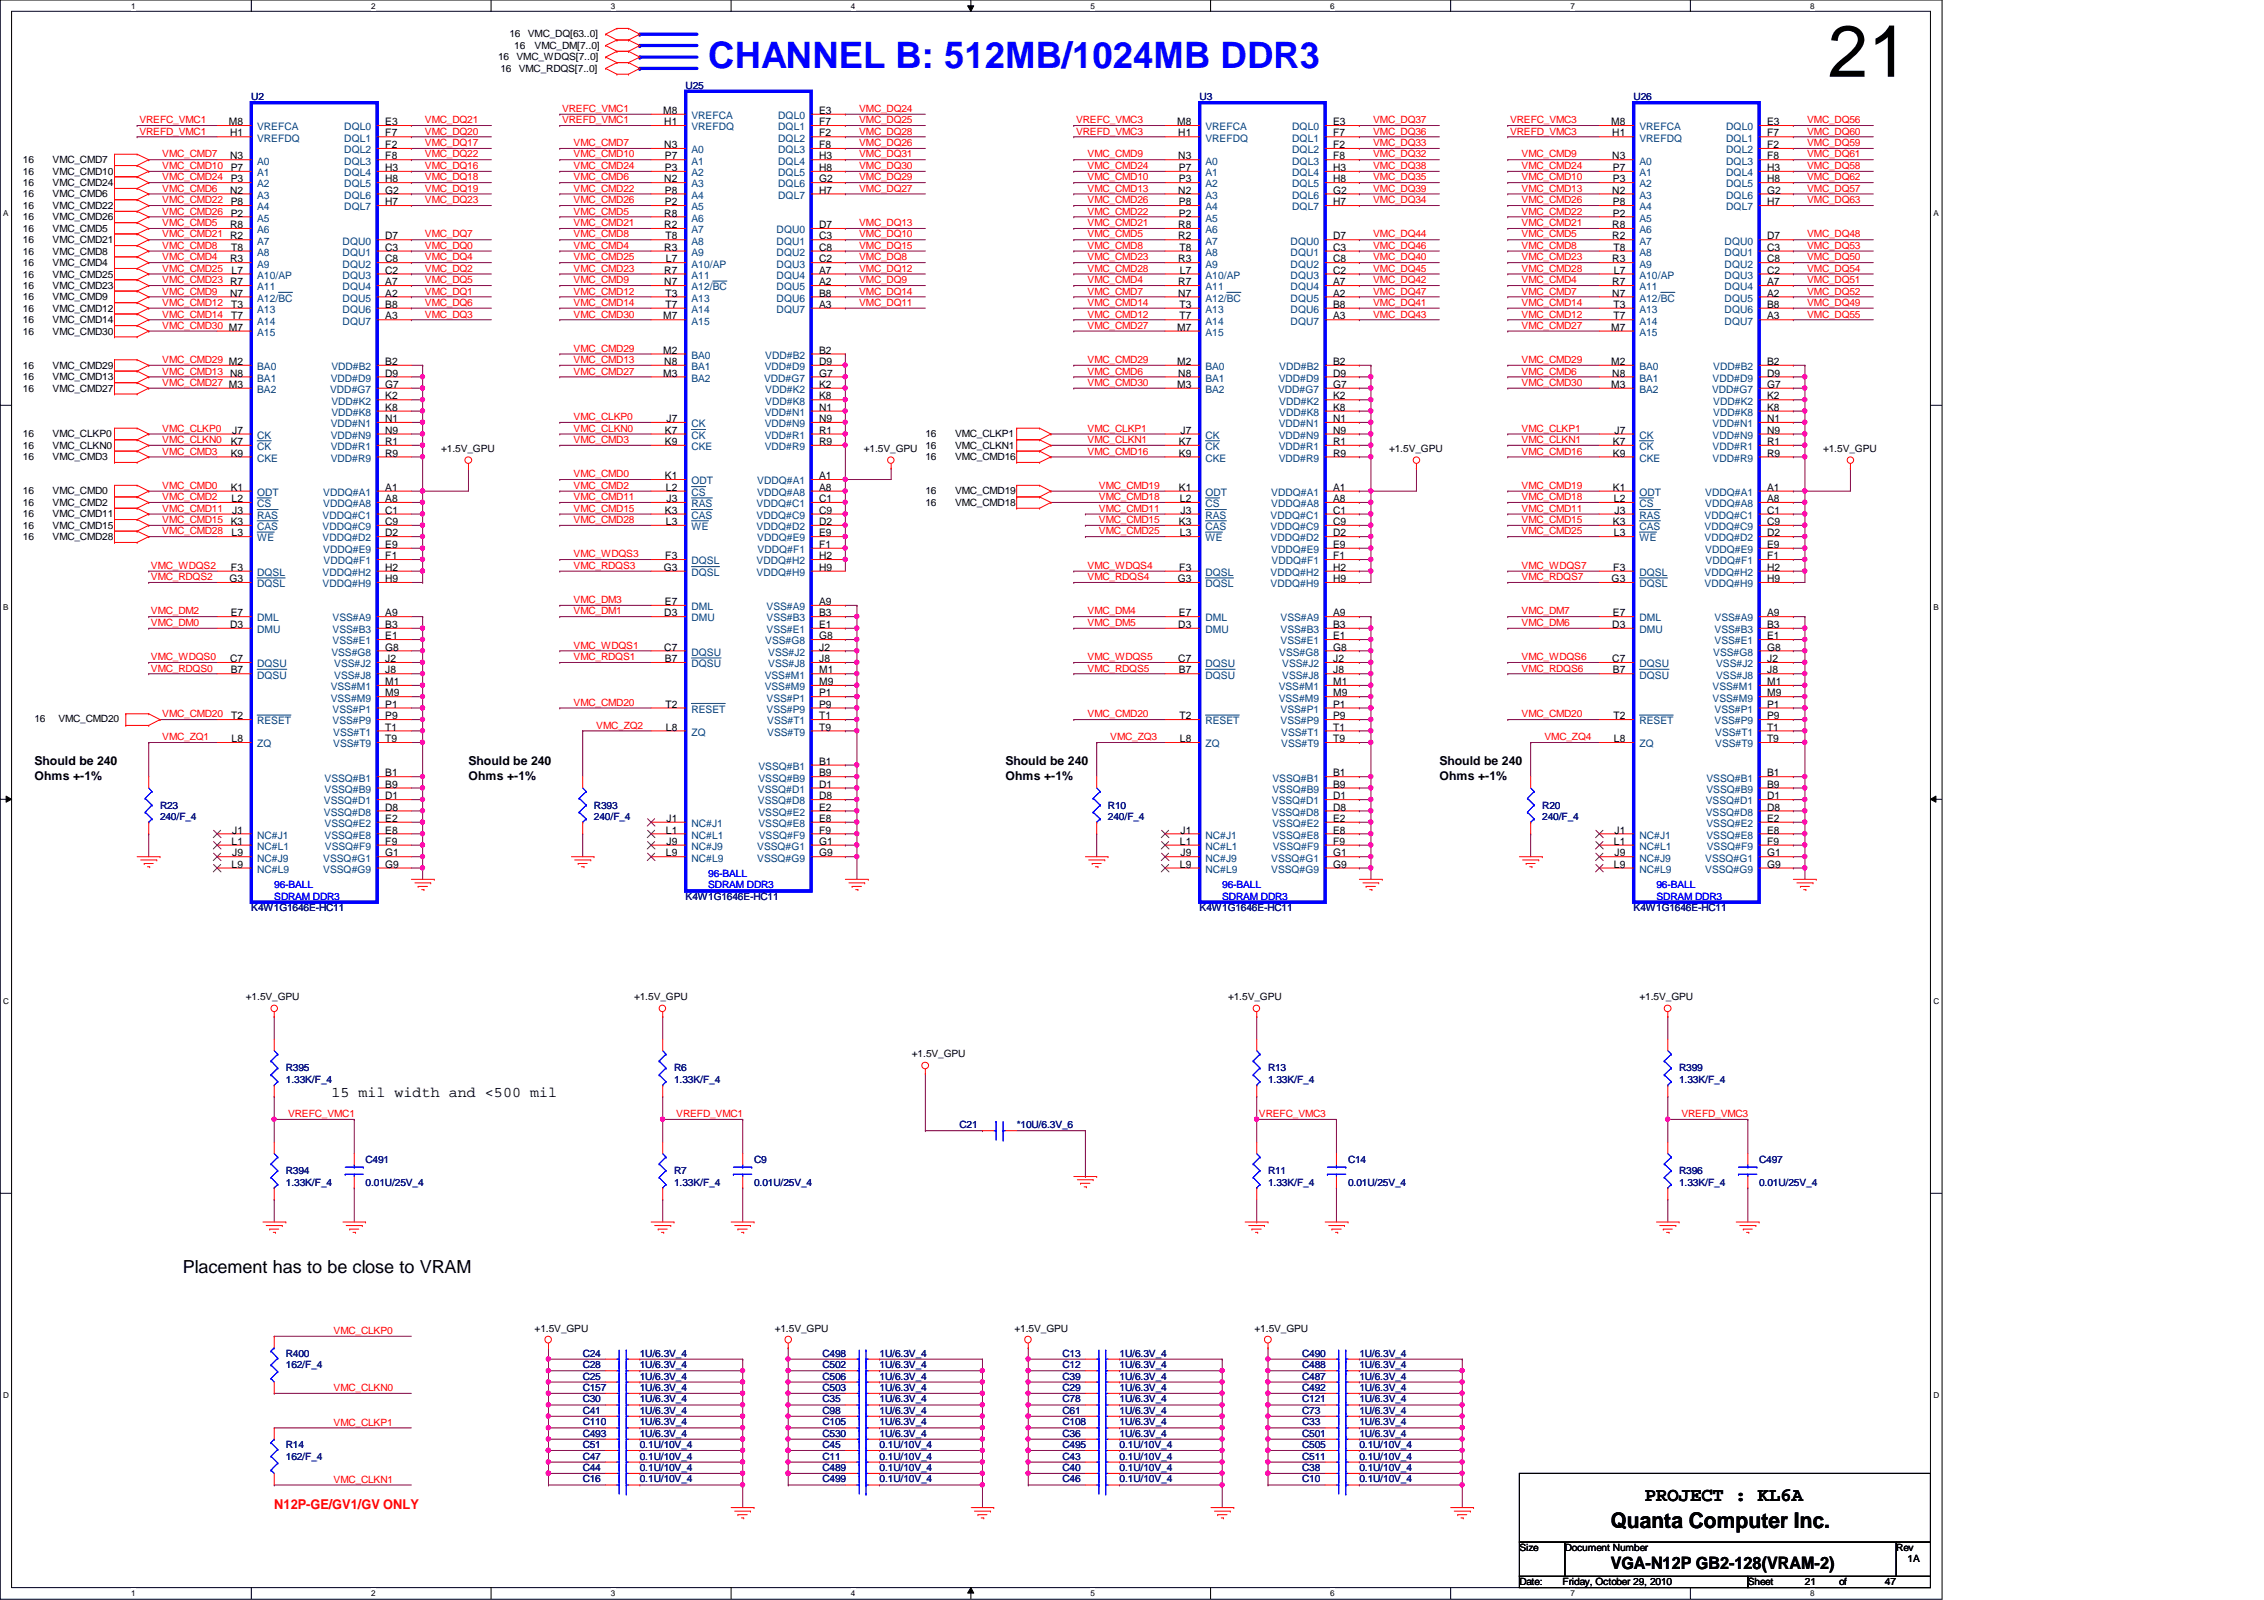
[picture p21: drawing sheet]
<svg xmlns="http://www.w3.org/2000/svg" width="297mm" height="210mm" viewBox="0 0 297 210" stroke-linecap="round" stroke-linejoin="round" font-family="sans-serif">
<defs><g id="words">
<text font-size="9.6" x="239.8" y="10.1">21</text>
<text font-size="4.8" fill="#00f" x="92.9" y="8.9">CHANNEL B: 512MB/1024MB DDR3</text>
<text font-size="2.8" x="211.3" y="200.4">Quanta Computer Inc.</text>
<text font-size="2.5" x="215.8" y="196.9">PROJECT : KL6A</text>
<text font-size="2.4" x="24" y="167">Placement has to be close to VRAM</text>
<text font-size="2.2" x="211.3" y="205.9">VGA-N12P GB2-128(VRAM-2)</text>
<text font-size="1.9" x="43.5" y="143.9">15 mil width and &lt;500 mil</text>
<text font-size="1.8" fill="#f00" x="36" y="198">N12P-GE/GV1/GV ONLY</text>
<g font-size="1.6">
<text x="4.5" y="100.4">Should be 240</text>
<text x="61.5" y="100.4">Should be 240</text>
<text x="131.9" y="100.4">Should be 240</text>
<text x="188.8" y="100.4">Should be 240</text>
<text x="4.5" y="102.4">Ohms +-1%</text>
<text x="61.5" y="102.4">Ohms +-1%</text>
<text x="131.9" y="102.4">Ohms +-1%</text>
<text x="188.8" y="102.4">Ohms +-1%</text>
</g>
<g font-size="1.4">
<text x="30" y="16.4">M8</text>
<text x="30.2" y="17.9">H1</text>
<text x="50.5" y="16.4">E3</text>
<text x="50.5" y="17.9">F7</text>
<text x="87" y="14.9">M8</text>
<text x="87.2" y="16.4">H1</text>
<text x="107.5" y="14.9">E3</text>
<text x="107.5" y="16.4">F7</text>
<text x="107.5" y="17.9">F2</text>
<text x="154.4" y="16.4">M8</text>
<text x="154.6" y="17.9">H1</text>
<text x="174.9" y="16.4">E3</text>
<text x="174.9" y="17.9">F7</text>
<text x="211.4" y="16.4">M8</text>
<text x="211.5" y="17.9">H1</text>
<text x="231.9" y="16.4">E3</text>
<text x="231.9" y="17.9">F7</text>
<text x="30.2" y="20.9">N3</text>
<text x="30.3" y="23.9">P3</text>
<text x="30.3" y="22.4">P7</text>
<text x="50.5" y="19.4">F2</text>
<text x="50.5" y="20.9">F8</text>
<text x="50.5" y="22.4">H3</text>
<text x="50.5" y="23.9">H8</text>
<text x="87.2" y="23.9">N2</text>
<text x="87.2" y="19.4">N3</text>
<text x="87.2" y="22.4">P3</text>
<text x="87.2" y="20.9">P7</text>
<text x="107.5" y="19.4">F8</text>
<text x="107.5" y="20.9">H3</text>
<text x="107.5" y="22.4">H8</text>
<text x="107.5" y="23.9">G2</text>
<text x="154.6" y="20.9">N3</text>
<text x="154.7" y="23.9">P3</text>
<text x="154.7" y="22.4">P7</text>
<text x="174.9" y="19.4">F2</text>
<text x="174.9" y="20.9">F8</text>
<text x="174.9" y="22.4">H3</text>
<text x="174.9" y="23.9">H8</text>
<text x="211.5" y="20.9">N3</text>
<text x="211.6" y="23.9">P3</text>
<text x="211.6" y="22.4">P7</text>
<text x="231.9" y="19.4">F2</text>
<text x="231.9" y="20.9">F8</text>
<text x="231.9" y="22.4">H3</text>
<text x="231.9" y="23.9">H8</text>
<text x="30.2" y="25.4">N2</text>
<text x="30.2" y="29.9">R8</text>
<text x="30.3" y="26.9">P8</text>
<text x="30.3" y="28.4">P2</text>
<text x="50.5" y="25.4">G2</text>
<text x="50.5" y="26.9">H7</text>
<text x="87.2" y="28.4">R8</text>
<text x="87.2" y="29.9">R2</text>
<text x="87.2" y="25.4">P8</text>
<text x="87.2" y="26.9">P2</text>
<text x="107.5" y="25.4">H7</text>
<text x="107.5" y="29.9">D7</text>
<text x="154.6" y="25.4">N2</text>
<text x="154.6" y="29.9">R8</text>
<text x="154.7" y="26.9">P8</text>
<text x="154.7" y="28.4">P2</text>
<text x="174.9" y="25.4">G2</text>
<text x="174.9" y="26.9">H7</text>
<text x="211.5" y="25.4">N2</text>
<text x="211.5" y="29.9">R8</text>
<text x="211.6" y="26.9">P8</text>
<text x="211.6" y="28.4">P2</text>
<text x="231.9" y="25.4">G2</text>
<text x="231.9" y="26.9">H7</text>
<text x="30.2" y="34.4">R3</text>
<text x="30.3" y="32.9">T8</text>
<text x="30.4" y="35.9">L7</text>
<text x="50.5" y="32.9">C3</text>
<text x="50.5" y="34.4">C8</text>
<text x="50.5" y="35.9">C2</text>
<text x="50.5" y="31.4">D7</text>
<text x="87.2" y="32.9">R3</text>
<text x="87.2" y="35.9">R7</text>
<text x="87.3" y="31.4">T8</text>
<text x="87.4" y="34.4">L7</text>
<text x="107.5" y="31.4">C3</text>
<text x="107.5" y="32.9">C8</text>
<text x="107.5" y="34.4">C2</text>
<text x="107.5" y="35.9">A7</text>
<text x="154.6" y="31.4">R2</text>
<text x="154.6" y="34.4">R3</text>
<text x="154.8" y="32.9">T8</text>
<text x="154.8" y="35.9">L7</text>
<text x="174.9" y="32.9">C3</text>
<text x="174.9" y="34.4">C8</text>
<text x="174.9" y="35.9">C2</text>
<text x="174.9" y="31.4">D7</text>
<text x="211.5" y="31.4">R2</text>
<text x="211.5" y="34.4">R3</text>
<text x="211.7" y="32.9">T8</text>
<text x="211.7" y="35.9">L7</text>
<text x="231.9" y="32.9">C3</text>
<text x="231.9" y="34.4">C8</text>
<text x="231.9" y="35.9">C2</text>
<text x="231.9" y="31.4">D7</text>
<text x="30.2" y="38.9">N7</text>
<text x="30.3" y="40.4">T3</text>
<text x="30.3" y="41.9">T7</text>
<text x="50.5" y="37.4">A7</text>
<text x="50.5" y="38.9">A2</text>
<text x="50.5" y="40.4">B8</text>
<text x="50.5" y="41.9">A3</text>
<text x="87" y="41.9">M7</text>
<text x="87.2" y="37.4">N7</text>
<text x="87.3" y="38.9">T3</text>
<text x="87.3" y="40.4">T7</text>
<text x="107.5" y="37.4">A2</text>
<text x="107.5" y="38.9">B8</text>
<text x="107.5" y="40.4">A3</text>
<text x="154.6" y="37.4">R7</text>
<text x="154.6" y="38.9">N7</text>
<text x="154.8" y="40.4">T3</text>
<text x="154.8" y="41.9">T7</text>
<text x="174.9" y="37.4">A7</text>
<text x="174.9" y="38.9">A2</text>
<text x="174.9" y="40.4">B8</text>
<text x="174.9" y="41.9">A3</text>
<text x="211.5" y="37.4">R7</text>
<text x="211.5" y="38.9">N7</text>
<text x="211.7" y="40.4">T3</text>
<text x="211.7" y="41.9">T7</text>
<text x="231.9" y="37.4">A7</text>
<text x="231.9" y="38.9">A2</text>
<text x="231.9" y="40.4">B8</text>
<text x="231.9" y="41.9">A3</text>
<text x="50.5" y="47.9">B2</text>
<text x="87" y="46.4">M2</text>
<text x="87.2" y="47.9">N8</text>
<text x="107.5" y="46.4">B2</text>
<text x="107.5" y="47.9">D9</text>
<text x="154.4" y="47.9">M2</text>
<text x="154.4" y="43.4">M7</text>
<text x="174.9" y="47.9">B2</text>
<text x="211.4" y="47.9">M2</text>
<text x="211.4" y="43.4">M7</text>
<text x="231.9" y="47.9">B2</text>
<text x="50.5" y="49.4">D9</text>
<text x="50.5" y="50.9">G7</text>
<text x="50.5" y="52.4">K2</text>
<text x="50.5" y="53.9">K8</text>
<text x="87" y="49.4">M3</text>
<text x="107.5" y="49.4">G7</text>
<text x="107.5" y="50.9">K2</text>
<text x="107.5" y="52.4">K8</text>
<text x="107.5" y="53.9">N1</text>
<text x="154.4" y="50.9">M3</text>
<text x="154.6" y="49.4">N8</text>
<text x="174.9" y="49.4">D9</text>
<text x="174.9" y="50.9">G7</text>
<text x="174.9" y="52.4">K2</text>
<text x="174.9" y="53.9">K8</text>
<text x="211.4" y="50.9">M3</text>
<text x="211.5" y="49.4">N8</text>
<text x="231.9" y="49.4">D9</text>
<text x="231.9" y="50.9">G7</text>
<text x="231.9" y="52.4">K2</text>
<text x="231.9" y="53.9">K8</text>
<text x="30.3" y="59.9">K9</text>
<text x="30.3" y="58.4">K7</text>
<text x="30.5" y="56.9">J7</text>
<text x="50.5" y="55.4">N1</text>
<text x="50.5" y="56.9">N9</text>
<text x="50.5" y="58.4">R1</text>
<text x="50.5" y="59.9">R9</text>
<text x="87.2" y="58.4">K9</text>
<text x="87.2" y="56.9">K7</text>
<text x="87.5" y="55.4">J7</text>
<text x="107.5" y="55.4">N9</text>
<text x="107.5" y="56.9">R1</text>
<text x="107.5" y="58.4">R9</text>
<text x="154.7" y="59.9">K9</text>
<text x="154.7" y="58.4">K7</text>
<text x="154.9" y="56.9">J7</text>
<text x="174.9" y="55.4">N1</text>
<text x="174.9" y="56.9">N9</text>
<text x="174.9" y="58.4">R1</text>
<text x="174.9" y="59.9">R9</text>
<text x="211.6" y="59.9">K9</text>
<text x="211.6" y="58.4">K7</text>
<text x="211.8" y="56.9">J7</text>
<text x="231.9" y="55.4">N1</text>
<text x="231.9" y="56.9">N9</text>
<text x="231.9" y="58.4">R1</text>
<text x="231.9" y="59.9">R9</text>
<text x="30.3" y="64.4">K1</text>
<text x="30.4" y="65.9">L2</text>
<text x="50.5" y="64.4">A1</text>
<text x="50.5" y="65.9">A8</text>
<text x="87.2" y="62.9">K1</text>
<text x="87.4" y="64.4">L2</text>
<text x="87.5" y="65.9">J3</text>
<text x="107.5" y="62.9">A1</text>
<text x="107.5" y="64.4">A8</text>
<text x="107.5" y="65.9">C1</text>
<text x="154.7" y="64.4">K1</text>
<text x="154.8" y="65.9">L2</text>
<text x="174.9" y="64.4">A1</text>
<text x="174.9" y="65.9">A8</text>
<text x="211.6" y="64.4">K1</text>
<text x="211.7" y="65.9">L2</text>
<text x="231.9" y="64.4">A1</text>
<text x="231.9" y="65.9">A8</text>
<text x="30.3" y="68.9">K3</text>
<text x="30.4" y="70.4">L3</text>
<text x="30.5" y="67.4">J3</text>
<text x="50.5" y="67.4">C1</text>
<text x="50.5" y="68.9">C9</text>
<text x="50.5" y="71.9">E9</text>
<text x="50.5" y="70.4">D2</text>
<text x="87.2" y="67.4">K3</text>
<text x="87.4" y="68.9">L3</text>
<text x="107.5" y="67.4">C9</text>
<text x="107.5" y="70.4">E9</text>
<text x="107.5" y="71.9">F1</text>
<text x="107.5" y="68.9">D2</text>
<text x="154.7" y="68.9">K3</text>
<text x="154.8" y="70.4">L3</text>
<text x="154.9" y="67.4">J3</text>
<text x="174.9" y="67.4">C1</text>
<text x="174.9" y="68.9">C9</text>
<text x="174.9" y="71.9">E9</text>
<text x="174.9" y="70.4">D2</text>
<text x="211.6" y="68.9">K3</text>
<text x="211.7" y="70.4">L3</text>
<text x="211.8" y="67.4">J3</text>
<text x="231.9" y="67.4">C1</text>
<text x="231.9" y="68.9">C9</text>
<text x="231.9" y="71.9">E9</text>
<text x="231.9" y="70.4">D2</text>
<text x="30.1" y="76.4">G3</text>
<text x="30.3" y="74.9">F3</text>
<text x="50.5" y="73.4">F1</text>
<text x="50.5" y="74.9">H2</text>
<text x="50.5" y="76.4">H9</text>
<text x="87.1" y="74.9">G3</text>
<text x="87.3" y="73.4">F3</text>
<text x="107.5" y="73.4">H2</text>
<text x="107.5" y="74.9">H9</text>
<text x="154.5" y="76.4">G3</text>
<text x="154.7" y="74.9">F3</text>
<text x="174.9" y="73.4">F1</text>
<text x="174.9" y="74.9">H2</text>
<text x="174.9" y="76.4">H9</text>
<text x="211.5" y="76.4">G3</text>
<text x="211.7" y="74.9">F3</text>
<text x="231.9" y="73.4">F1</text>
<text x="231.9" y="74.9">H2</text>
<text x="231.9" y="76.4">H9</text>
<text x="30.2" y="82.4">D3</text>
<text x="30.3" y="80.9">E7</text>
<text x="50.5" y="80.9">A9</text>
<text x="50.5" y="83.9">E1</text>
<text x="50.5" y="82.4">B3</text>
<text x="87.2" y="80.9">D3</text>
<text x="87.2" y="79.4">E7</text>
<text x="107.5" y="79.4">A9</text>
<text x="107.5" y="82.4">E1</text>
<text x="107.5" y="80.9">B3</text>
<text x="107.5" y="83.9">G8</text>
<text x="154.6" y="82.4">D3</text>
<text x="154.7" y="80.9">E7</text>
<text x="174.9" y="80.9">A9</text>
<text x="174.9" y="83.9">E1</text>
<text x="174.9" y="82.4">B3</text>
<text x="211.5" y="82.4">D3</text>
<text x="211.6" y="80.9">E7</text>
<text x="231.9" y="80.9">A9</text>
<text x="231.9" y="83.9">E1</text>
<text x="231.9" y="82.4">B3</text>
<text x="30.2" y="86.9">C7</text>
<text x="30.3" y="88.3">B7</text>
<text x="50.5" y="85.3">G8</text>
<text x="50.5" y="86.9">J2</text>
<text x="50.5" y="88.3">J8</text>
<text x="50.5" y="89.9">M1</text>
<text x="87.2" y="85.3">C7</text>
<text x="87.2" y="86.9">B7</text>
<text x="107.5" y="85.3">J2</text>
<text x="107.5" y="86.9">J8</text>
<text x="107.5" y="88.3">M1</text>
<text x="107.5" y="89.9">M9</text>
<text x="154.6" y="86.9">C7</text>
<text x="154.7" y="88.3">B7</text>
<text x="174.9" y="85.3">G8</text>
<text x="174.9" y="86.9">J2</text>
<text x="174.9" y="88.3">J8</text>
<text x="174.9" y="89.9">M1</text>
<text x="211.5" y="86.9">C7</text>
<text x="211.6" y="88.3">B7</text>
<text x="231.9" y="85.3">G8</text>
<text x="231.9" y="86.9">J2</text>
<text x="231.9" y="88.3">J8</text>
<text x="231.9" y="89.9">M1</text>
<text x="30.3" y="94.4">T2</text>
<text x="50.5" y="91.4">M9</text>
<text x="50.5" y="92.8">P1</text>
<text x="50.5" y="94.4">P9</text>
<text x="50.5" y="95.8">T1</text>
<text x="87.3" y="92.8">T2</text>
<text x="87.4" y="95.8">L8</text>
<text x="107.5" y="91.4">P1</text>
<text x="107.5" y="92.8">P9</text>
<text x="107.5" y="94.4">T1</text>
<text x="107.5" y="95.8">T9</text>
<text x="154.8" y="94.4">T2</text>
<text x="174.9" y="91.4">M9</text>
<text x="174.9" y="92.8">P1</text>
<text x="174.9" y="94.4">P9</text>
<text x="174.9" y="95.8">T1</text>
<text x="211.7" y="94.4">T2</text>
<text x="231.9" y="91.4">M9</text>
<text x="231.9" y="92.8">P1</text>
<text x="231.9" y="94.4">P9</text>
<text x="231.9" y="95.8">T1</text>
<text x="30.4" y="97.4">L8</text>
<text x="50.5" y="101.9">B1</text>
<text x="50.5" y="97.4">T9</text>
<text x="107.5" y="100.3">B1</text>
<text x="107.5" y="101.9">B9</text>
<text x="154.8" y="97.4">L8</text>
<text x="174.9" y="101.9">B1</text>
<text x="174.9" y="97.4">T9</text>
<text x="211.7" y="97.4">L8</text>
<text x="231.9" y="101.9">B1</text>
<text x="231.9" y="97.4">T9</text>
<text x="50.5" y="104.9">D1</text>
<text x="50.5" y="103.3">B9</text>
<text x="50.5" y="106.3">D8</text>
<text x="50.5" y="107.8">E2</text>
<text x="87.5" y="107.8">J1</text>
<text x="107.5" y="103.3">D1</text>
<text x="107.5" y="104.9">D8</text>
<text x="107.5" y="106.3">E2</text>
<text x="107.5" y="107.8">E8</text>
<text x="174.9" y="104.9">D1</text>
<text x="174.9" y="103.3">B9</text>
<text x="174.9" y="106.3">D8</text>
<text x="174.9" y="107.8">E2</text>
<text x="231.9" y="104.9">D1</text>
<text x="231.9" y="103.3">B9</text>
<text x="231.9" y="106.3">D8</text>
<text x="231.9" y="107.8">E2</text>
<text x="30.4" y="110.8">L1</text>
<text x="30.4" y="113.8">L9</text>
<text x="30.5" y="109.3">J1</text>
<text x="30.5" y="112.4">J9</text>
<text x="50.5" y="109.3">E8</text>
<text x="50.5" y="110.8">F9</text>
<text x="50.5" y="112.4">G1</text>
<text x="50.5" y="113.8">G9</text>
<text x="87.4" y="109.3">L1</text>
<text x="87.4" y="112.4">L9</text>
<text x="87.5" y="110.8">J9</text>
<text x="107.5" y="109.3">F9</text>
<text x="107.5" y="110.8">G1</text>
<text x="107.5" y="112.4">G9</text>
<text x="154.8" y="110.8">L1</text>
<text x="154.8" y="113.8">L9</text>
<text x="154.9" y="109.3">J1</text>
<text x="154.9" y="112.4">J9</text>
<text x="174.9" y="109.3">E8</text>
<text x="174.9" y="110.8">F9</text>
<text x="174.9" y="112.4">G1</text>
<text x="174.9" y="113.8">G9</text>
<text x="211.7" y="110.8">L1</text>
<text x="211.7" y="113.8">L9</text>
<text x="211.8" y="109.3">J1</text>
<text x="211.8" y="112.4">J9</text>
<text x="231.9" y="109.3">E8</text>
<text x="231.9" y="110.8">F9</text>
<text x="231.9" y="112.4">G1</text>
<text x="231.9" y="113.8">G9</text>
</g>
<g font-size="1.4" fill="#004080">
<text x="33.7" y="17.1">VREFCA</text>
<text x="45.2" y="17.1">DQL0</text>
<text x="90.7" y="15.6">VREFCA</text>
<text x="90.7" y="17.1">VREFDQ</text>
<text x="102.1" y="15.6">DQL0</text>
<text x="102.1" y="17.1">DQL1</text>
<text x="158.2" y="17.1">VREFCA</text>
<text x="169.5" y="17.1">DQL0</text>
<text x="215.1" y="17.1">VREFCA</text>
<text x="226.5" y="17.1">DQL0</text>
<text x="33.7" y="21.6">A0</text>
<text x="33.7" y="23.1">A1</text>
<text x="33.7" y="18.6">VREFDQ</text>
<text x="45.2" y="18.6">DQL1</text>
<text x="45.2" y="20.1">DQL2</text>
<text x="45.2" y="21.6">DQL3</text>
<text x="45.2" y="23.1">DQL4</text>
<text x="90.7" y="23.1">A2</text>
<text x="90.7" y="20.1">A0</text>
<text x="90.7" y="21.6">A1</text>
<text x="102.1" y="18.6">DQL2</text>
<text x="102.1" y="20.1">DQL3</text>
<text x="102.1" y="21.6">DQL4</text>
<text x="102.1" y="23.1">DQL5</text>
<text x="158.2" y="21.6">A0</text>
<text x="158.2" y="23.1">A1</text>
<text x="158.2" y="18.6">VREFDQ</text>
<text x="169.5" y="18.6">DQL1</text>
<text x="169.5" y="20.1">DQL2</text>
<text x="169.5" y="21.6">DQL3</text>
<text x="169.5" y="23.1">DQL4</text>
<text x="215.1" y="21.6">A0</text>
<text x="215.1" y="23.1">A1</text>
<text x="215.1" y="18.6">VREFDQ</text>
<text x="226.5" y="18.6">DQL1</text>
<text x="226.5" y="20.1">DQL2</text>
<text x="226.5" y="21.6">DQL3</text>
<text x="226.5" y="23.1">DQL4</text>
<text x="33.7" y="24.6">A2</text>
<text x="33.7" y="26.1">A3</text>
<text x="33.7" y="27.6">A4</text>
<text x="33.7" y="29.1">A5</text>
<text x="45.2" y="24.6">DQL5</text>
<text x="45.2" y="26.1">DQL6</text>
<text x="45.2" y="27.6">DQL7</text>
<text x="90.7" y="24.6">A3</text>
<text x="90.7" y="26.1">A4</text>
<text x="90.7" y="27.6">A5</text>
<text x="90.7" y="29.1">A6</text>
<text x="102.1" y="24.6">DQL6</text>
<text x="102.1" y="26.1">DQL7</text>
<text x="158.2" y="24.6">A2</text>
<text x="158.2" y="26.1">A3</text>
<text x="158.2" y="27.6">A4</text>
<text x="158.2" y="29.1">A5</text>
<text x="169.5" y="24.6">DQL5</text>
<text x="169.5" y="26.1">DQL6</text>
<text x="169.5" y="27.6">DQL7</text>
<text x="215.1" y="24.6">A2</text>
<text x="215.1" y="26.1">A3</text>
<text x="215.1" y="27.6">A4</text>
<text x="215.1" y="29.1">A5</text>
<text x="226.5" y="24.6">DQL5</text>
<text x="226.5" y="26.1">DQL6</text>
<text x="226.5" y="27.6">DQL7</text>
<text x="33.7" y="30.6">A6</text>
<text x="33.7" y="32.1">A7</text>
<text x="33.7" y="33.6">A8</text>
<text x="33.7" y="35.1">A9</text>
<text x="45" y="33.6">DQU1</text>
<text x="45" y="35.1">DQU2</text>
<text x="45" y="32.1">DQU0</text>
<text x="90.7" y="30.6">A7</text>
<text x="90.7" y="32.1">A8</text>
<text x="90.7" y="33.6">A9</text>
<text x="90.7" y="35.1">A10/AP</text>
<text x="101.9" y="32.1">DQU1</text>
<text x="101.9" y="33.6">DQU2</text>
<text x="101.9" y="35.1">DQU3</text>
<text x="101.9" y="30.6">DQU0</text>
<text x="158.2" y="30.6">A6</text>
<text x="158.2" y="32.1">A7</text>
<text x="158.2" y="33.6">A8</text>
<text x="158.2" y="35.1">A9</text>
<text x="169.3" y="33.6">DQU1</text>
<text x="169.3" y="35.1">DQU2</text>
<text x="169.3" y="32.1">DQU0</text>
<text x="215.1" y="30.6">A6</text>
<text x="215.1" y="32.1">A7</text>
<text x="215.1" y="33.6">A8</text>
<text x="215.1" y="35.1">A9</text>
<text x="226.3" y="33.6">DQU1</text>
<text x="226.3" y="35.1">DQU2</text>
<text x="226.3" y="32.1">DQU0</text>
<text x="33.7" y="36.6">A10/AP</text>
<text x="33.7" y="38.1">A11</text>
<text x="33.7" y="39.6">A12/BC</text>
<text x="33.7" y="41.1">A13</text>
<text x="45" y="36.6">DQU3</text>
<text x="45" y="38.1">DQU4</text>
<text x="45" y="39.6">DQU5</text>
<text x="45" y="41.1">DQU6</text>
<text x="90.7" y="36.6">A11</text>
<text x="90.7" y="38.1">A12/BC</text>
<text x="90.7" y="39.6">A13</text>
<text x="90.7" y="41.1">A14</text>
<text x="101.9" y="36.6">DQU4</text>
<text x="101.9" y="38.1">DQU5</text>
<text x="101.9" y="39.6">DQU6</text>
<text x="101.9" y="41.1">DQU7</text>
<text x="158.2" y="36.6">A10/AP</text>
<text x="158.2" y="38.1">A11</text>
<text x="158.2" y="39.6">A12/BC</text>
<text x="158.2" y="41.1">A13</text>
<text x="169.3" y="36.6">DQU3</text>
<text x="169.3" y="38.1">DQU4</text>
<text x="169.3" y="39.6">DQU5</text>
<text x="169.3" y="41.1">DQU6</text>
<text x="215.1" y="36.6">A10/AP</text>
<text x="215.1" y="38.1">A11</text>
<text x="215.1" y="39.6">A12/BC</text>
<text x="215.1" y="41.1">A13</text>
<text x="226.3" y="36.6">DQU3</text>
<text x="226.3" y="38.1">DQU4</text>
<text x="226.3" y="39.6">DQU5</text>
<text x="226.3" y="41.1">DQU6</text>
<text x="33.7" y="42.6">A14</text>
<text x="33.7" y="44.1">A15</text>
<text x="45" y="42.6">DQU7</text>
<text x="90.7" y="47.1">BA0</text>
<text x="90.7" y="42.6">A15</text>
<text x="100.4" y="47.1">VDD#B2</text>
<text x="158.2" y="42.6">A14</text>
<text x="158.2" y="44.1">A15</text>
<text x="169.3" y="42.6">DQU7</text>
<text x="215.1" y="42.6">A14</text>
<text x="215.1" y="44.1">A15</text>
<text x="226.3" y="42.6">DQU7</text>
<text x="33.7" y="48.6">BA0</text>
<text x="33.7" y="50.1">BA1</text>
<text x="33.7" y="51.6">BA2</text>
<text x="43.3" y="51.6">VDD#G7</text>
<text x="43.4" y="50.1">VDD#D9</text>
<text x="43.5" y="48.6">VDD#B2</text>
<text x="43.5" y="53.1">VDD#K2</text>
<text x="90.7" y="48.6">BA1</text>
<text x="90.7" y="50.1">BA2</text>
<text x="100.2" y="50.1">VDD#G7</text>
<text x="100.3" y="48.6">VDD#D9</text>
<text x="100.4" y="51.6">VDD#K2</text>
<text x="100.4" y="53.1">VDD#K8</text>
<text x="158.2" y="48.6">BA0</text>
<text x="158.2" y="50.1">BA1</text>
<text x="158.2" y="51.6">BA2</text>
<text x="167.7" y="51.6">VDD#G7</text>
<text x="167.8" y="50.1">VDD#D9</text>
<text x="167.8" y="48.6">VDD#B2</text>
<text x="167.8" y="53.1">VDD#K2</text>
<text x="215.1" y="48.6">BA0</text>
<text x="215.1" y="50.1">BA1</text>
<text x="215.1" y="51.6">BA2</text>
<text x="224.6" y="51.6">VDD#G7</text>
<text x="224.7" y="50.1">VDD#D9</text>
<text x="224.8" y="48.6">VDD#B2</text>
<text x="224.8" y="53.1">VDD#K2</text>
<text x="33.7" y="57.6">CK</text>
<text x="33.7" y="59.1">CK</text>
<text x="43.4" y="56">VDD#N1</text>
<text x="43.4" y="57.6">VDD#N9</text>
<text x="43.4" y="59.1">VDD#R1</text>
<text x="43.5" y="54.6">VDD#K8</text>
<text x="90.7" y="59.1">CKE</text>
<text x="90.7" y="56">CK</text>
<text x="90.7" y="57.6">CK</text>
<text x="100.3" y="54.6">VDD#N1</text>
<text x="100.3" y="56">VDD#N9</text>
<text x="100.3" y="57.6">VDD#R1</text>
<text x="100.3" y="59.1">VDD#R9</text>
<text x="158.2" y="57.6">CK</text>
<text x="158.2" y="59.1">CK</text>
<text x="167.8" y="56">VDD#N1</text>
<text x="167.8" y="57.6">VDD#N9</text>
<text x="167.8" y="59.1">VDD#R1</text>
<text x="167.8" y="54.6">VDD#K8</text>
<text x="215.1" y="57.6">CK</text>
<text x="215.1" y="59.1">CK</text>
<text x="224.7" y="56">VDD#N1</text>
<text x="224.7" y="57.6">VDD#N9</text>
<text x="224.7" y="59.1">VDD#R1</text>
<text x="224.8" y="54.6">VDD#K8</text>
<text x="33.7" y="60.6">CKE</text>
<text x="33.7" y="65.1">ODT</text>
<text x="42.4" y="65.1">VDDQ#A1</text>
<text x="43.4" y="60.6">VDD#R9</text>
<text x="90.7" y="65.1">CS</text>
<text x="90.7" y="63.5">ODT</text>
<text x="99.4" y="63.5">VDDQ#A1</text>
<text x="99.4" y="65.1">VDDQ#A8</text>
<text x="158.2" y="60.6">CKE</text>
<text x="158.2" y="65.1">ODT</text>
<text x="166.8" y="65.1">VDDQ#A1</text>
<text x="167.8" y="60.6">VDD#R9</text>
<text x="215.1" y="60.6">CKE</text>
<text x="215.1" y="65.1">ODT</text>
<text x="223.7" y="65.1">VDDQ#A1</text>
<text x="224.7" y="60.6">VDD#R9</text>
<text x="33.7" y="71">WE</text>
<text x="33.7" y="68.1">RAS</text>
<text x="33.7" y="69.6">CAS</text>
<text x="33.7" y="66.5">CS</text>
<text x="42.3" y="68.1">VDDQ#C1</text>
<text x="42.3" y="69.6">VDDQ#C9</text>
<text x="42.3" y="71">VDDQ#D2</text>
<text x="42.4" y="66.5">VDDQ#A8</text>
<text x="90.7" y="69.6">WE</text>
<text x="90.7" y="66.5">RAS</text>
<text x="90.7" y="68.1">CAS</text>
<text x="99.3" y="66.5">VDDQ#C1</text>
<text x="99.3" y="68.1">VDDQ#C9</text>
<text x="99.3" y="69.6">VDDQ#D2</text>
<text x="99.4" y="71">VDDQ#E9</text>
<text x="158.2" y="71">WE</text>
<text x="158.2" y="68.1">RAS</text>
<text x="158.2" y="69.6">CAS</text>
<text x="158.2" y="66.5">CS</text>
<text x="166.7" y="68.1">VDDQ#C1</text>
<text x="166.7" y="69.6">VDDQ#C9</text>
<text x="166.7" y="71">VDDQ#D2</text>
<text x="166.8" y="66.5">VDDQ#A8</text>
<text x="215.1" y="71">WE</text>
<text x="215.1" y="68.1">RAS</text>
<text x="215.1" y="69.6">CAS</text>
<text x="215.1" y="66.5">CS</text>
<text x="223.6" y="68.1">VDDQ#C1</text>
<text x="223.6" y="69.6">VDDQ#C9</text>
<text x="223.6" y="71">VDDQ#D2</text>
<text x="223.7" y="66.5">VDDQ#A8</text>
<text x="33.7" y="75.6">DQSL</text>
<text x="33.7" y="77">DQSL</text>
<text x="42.3" y="75.6">VDDQ#H2</text>
<text x="42.3" y="77">VDDQ#H9</text>
<text x="42.4" y="72.6">VDDQ#E9</text>
<text x="42.5" y="74">VDDQ#F1</text>
<text x="90.7" y="74">DQSL</text>
<text x="90.7" y="75.6">DQSL</text>
<text x="99.3" y="74">VDDQ#H2</text>
<text x="99.3" y="75.6">VDDQ#H9</text>
<text x="99.4" y="72.6">VDDQ#F1</text>
<text x="158.2" y="75.6">DQSL</text>
<text x="158.2" y="77">DQSL</text>
<text x="166.7" y="75.6">VDDQ#H2</text>
<text x="166.7" y="77">VDDQ#H9</text>
<text x="166.8" y="72.6">VDDQ#E9</text>
<text x="166.8" y="74">VDDQ#F1</text>
<text x="215.1" y="75.6">DQSL</text>
<text x="215.1" y="77">DQSL</text>
<text x="223.6" y="75.6">VDDQ#H2</text>
<text x="223.6" y="77">VDDQ#H9</text>
<text x="223.7" y="72.6">VDDQ#E9</text>
<text x="223.8" y="74">VDDQ#F1</text>
<text x="33.7" y="83.1">DMU</text>
<text x="33.7" y="81.5">DML</text>
<text x="43.6" y="81.5">VSS#A9</text>
<text x="43.6" y="83.1">VSS#B3</text>
<text x="90.7" y="81.5">DMU</text>
<text x="90.7" y="80.1">DML</text>
<text x="100.6" y="80.1">VSS#A9</text>
<text x="100.6" y="83.1">VSS#E1</text>
<text x="100.6" y="81.5">VSS#B3</text>
<text x="158.2" y="83.1">DMU</text>
<text x="158.2" y="81.5">DML</text>
<text x="168" y="81.5">VSS#A9</text>
<text x="168" y="83.1">VSS#B3</text>
<text x="215.1" y="83.1">DMU</text>
<text x="215.1" y="81.5">DML</text>
<text x="225" y="81.5">VSS#A9</text>
<text x="225" y="83.1">VSS#B3</text>
<text x="33.7" y="89">DQSU</text>
<text x="33.7" y="87.5">DQSU</text>
<text x="43.5" y="86">VSS#G8</text>
<text x="43.6" y="84.5">VSS#E1</text>
<text x="43.9" y="87.5">VSS#J2</text>
<text x="43.9" y="89">VSS#J8</text>
<text x="90.7" y="87.5">DQSU</text>
<text x="90.7" y="86">DQSU</text>
<text x="100.3" y="89">VSS#M1</text>
<text x="100.4" y="84.5">VSS#G8</text>
<text x="100.8" y="86">VSS#J2</text>
<text x="100.8" y="87.5">VSS#J8</text>
<text x="158.2" y="89">DQSU</text>
<text x="158.2" y="87.5">DQSU</text>
<text x="167.8" y="86">VSS#G8</text>
<text x="168" y="84.5">VSS#E1</text>
<text x="168.2" y="87.5">VSS#J2</text>
<text x="168.2" y="89">VSS#J8</text>
<text x="215.1" y="89">DQSU</text>
<text x="215.1" y="87.5">DQSU</text>
<text x="224.8" y="86">VSS#G8</text>
<text x="225" y="84.5">VSS#E1</text>
<text x="225.2" y="87.5">VSS#J2</text>
<text x="225.2" y="89">VSS#J8</text>
<text x="33.7" y="95">RESET</text>
<text x="43.4" y="90.6">VSS#M1</text>
<text x="43.4" y="92">VSS#M9</text>
<text x="43.6" y="93.5">VSS#P1</text>
<text x="43.6" y="95">VSS#P9</text>
<text x="90.7" y="93.5">RESET</text>
<text x="100.3" y="90.6">VSS#M9</text>
<text x="100.6" y="92">VSS#P1</text>
<text x="100.6" y="93.5">VSS#P9</text>
<text x="100.7" y="95">VSS#T1</text>
<text x="158.2" y="95">RESET</text>
<text x="167.8" y="90.6">VSS#M1</text>
<text x="167.8" y="92">VSS#M9</text>
<text x="168" y="93.5">VSS#P1</text>
<text x="168" y="95">VSS#P9</text>
<text x="215.1" y="95">RESET</text>
<text x="224.7" y="90.6">VSS#M1</text>
<text x="224.7" y="92">VSS#M9</text>
<text x="225" y="93.5">VSS#P1</text>
<text x="225" y="95">VSS#P9</text>
<text x="33.7" y="98">ZQ</text>
<text x="43.7" y="96.5">VSS#T1</text>
<text x="43.7" y="98">VSS#T9</text>
<text x="90.7" y="96.5">ZQ</text>
<text x="99.5" y="101">VSSQ#B1</text>
<text x="100.7" y="96.5">VSS#T9</text>
<text x="158.2" y="98">ZQ</text>
<text x="168.1" y="96.5">VSS#T1</text>
<text x="168.1" y="98">VSS#T9</text>
<text x="215.1" y="98">ZQ</text>
<text x="225" y="96.5">VSS#T1</text>
<text x="225" y="98">VSS#T9</text>
<text x="42.5" y="105.5">VSSQ#D1</text>
<text x="42.5" y="107">VSSQ#D8</text>
<text x="42.6" y="102.5">VSSQ#B1</text>
<text x="42.6" y="104">VSSQ#B9</text>
<text x="99.4" y="104">VSSQ#D1</text>
<text x="99.4" y="105.5">VSSQ#D8</text>
<text x="99.5" y="102.5">VSSQ#B9</text>
<text x="99.5" y="107">VSSQ#E2</text>
<text x="166.9" y="105.5">VSSQ#D1</text>
<text x="166.9" y="107">VSSQ#D8</text>
<text x="167" y="102.5">VSSQ#B1</text>
<text x="167" y="104">VSSQ#B9</text>
<text x="223.8" y="105.5">VSSQ#D1</text>
<text x="223.8" y="107">VSSQ#D8</text>
<text x="223.9" y="102.5">VSSQ#B1</text>
<text x="223.9" y="104">VSSQ#B9</text>
<text x="33.7" y="110">NC#J1</text>
<text x="33.7" y="111.5">NC#L1</text>
<text x="33.7" y="113">NC#J9</text>
<text x="42.4" y="113">VSSQ#G1</text>
<text x="42.6" y="108.5">VSSQ#E2</text>
<text x="42.6" y="110">VSSQ#E8</text>
<text x="42.6" y="111.5">VSSQ#F9</text>
<text x="90.7" y="108.5">NC#J1</text>
<text x="90.7" y="110">NC#L1</text>
<text x="90.7" y="111.5">NC#J9</text>
<text x="90.7" y="113">NC#L9</text>
<text x="99.4" y="111.5">VSSQ#G1</text>
<text x="99.4" y="113">VSSQ#G9</text>
<text x="99.5" y="108.5">VSSQ#E8</text>
<text x="99.6" y="110">VSSQ#F9</text>
<text x="158.2" y="110">NC#J1</text>
<text x="158.2" y="111.5">NC#L1</text>
<text x="158.2" y="113">NC#J9</text>
<text x="166.8" y="113">VSSQ#G1</text>
<text x="167" y="108.5">VSSQ#E2</text>
<text x="167" y="110">VSSQ#E8</text>
<text x="167" y="111.5">VSSQ#F9</text>
<text x="215.1" y="110">NC#J1</text>
<text x="215.1" y="111.5">NC#L1</text>
<text x="215.1" y="113">NC#J9</text>
<text x="223.7" y="113">VSSQ#G1</text>
<text x="223.9" y="108.5">VSSQ#E2</text>
<text x="223.9" y="110">VSSQ#E8</text>
<text x="223.9" y="111.5">VSSQ#F9</text>
<text x="33.7" y="114.5">NC#L9</text>
<text x="42.4" y="114.5">VSSQ#G9</text>
<text x="158.2" y="114.5">NC#L9</text>
<text x="166.8" y="114.5">VSSQ#G9</text>
<text x="215.1" y="114.5">NC#L9</text>
<text x="223.7" y="114.5">VSSQ#G9</text>
</g>
<g font-size="1.3">
<text x="66.8" y="4.9">16</text>
<text x="69.3" y="4.9">VMC_DQ[63..0]</text>
<text x="65.4" y="7.9">16</text>
<text x="65.7" y="9.4">16</text>
<text x="67.5" y="6.4">16</text>
<text x="67.8" y="7.9">VMC_WDQS[7..0]</text>
<text x="68.1" y="9.4">VMC_RDQS[7..0]</text>
<text x="70.1" y="6.4">VMC_DM[7..0]</text>
<text x="3" y="21.4">16</text>
<text x="3" y="22.9">16</text>
<text x="6.9" y="21.4">VMC_CMD7</text>
<text x="6.9" y="22.9">VMC_CMD10</text>
<text x="3" y="25.9">16</text>
<text x="3" y="27.4">16</text>
<text x="3" y="24.4">16</text>
<text x="3" y="28.9">16</text>
<text x="6.9" y="25.9">VMC_CMD6</text>
<text x="6.9" y="27.4">VMC_CMD22</text>
<text x="6.9" y="24.4">VMC_CMD24</text>
<text x="6.9" y="28.9">VMC_CMD26</text>
<text x="3" y="33.4">16</text>
<text x="3" y="34.9">16</text>
<text x="3" y="30.4">16</text>
<text x="3" y="31.9">16</text>
<text x="6.9" y="33.4">VMC_CMD8</text>
<text x="6.9" y="34.9">VMC_CMD4</text>
<text x="6.9" y="30.4">VMC_CMD5</text>
<text x="6.9" y="31.9">VMC_CMD21</text>
<text x="3" y="36.4">16</text>
<text x="3" y="40.9">16</text>
<text x="3" y="37.9">16</text>
<text x="3" y="39.4">16</text>
<text x="6.9" y="36.4">VMC_CMD25</text>
<text x="6.9" y="40.9">VMC_CMD12</text>
<text x="6.9" y="37.9">VMC_CMD23</text>
<text x="6.9" y="39.4">VMC_CMD9</text>
<text x="3" y="43.9">16</text>
<text x="3" y="42.4">16</text>
<text x="6.9" y="43.9">VMC_CMD30</text>
<text x="6.9" y="42.4">VMC_CMD14</text>
<text x="3" y="51.4">16</text>
<text x="3" y="48.4">16</text>
<text x="3" y="49.9">16</text>
<text x="6.9" y="51.4">VMC_CMD27</text>
<text x="6.9" y="48.4">VMC_CMD29</text>
<text x="6.9" y="49.9">VMC_CMD13</text>
<text x="3" y="57.4">16</text>
<text x="3" y="58.9">16</text>
<text x="6.9" y="57.4">VMC_CLKP0</text>
<text x="6.9" y="58.9">VMC_CLKN0</text>
<text x="57.9" y="59.3">+1.5V_GPU</text>
<text x="113.3" y="59.3">+1.5V_GPU</text>
<text x="121.4" y="58.9">16</text>
<text x="121.4" y="57.4">16</text>
<text x="125.3" y="58.9">VMC_CLKN1</text>
<text x="125.3" y="57.4">VMC_CLKP1</text>
<text x="182.2" y="59.3">+1.5V_GPU</text>
<text x="239.2" y="59.3">+1.5V_GPU</text>
<text x="3" y="60.4">16</text>
<text x="3" y="64.9">16</text>
<text x="6.9" y="60.4">VMC_CMD3</text>
<text x="6.9" y="64.9">VMC_CMD0</text>
<text x="121.4" y="64.9">16</text>
<text x="121.4" y="60.4">16</text>
<text x="125.3" y="64.9">VMC_CMD19</text>
<text x="125.3" y="60.4">VMC_CMD16</text>
<text x="3" y="67.9">16</text>
<text x="3" y="69.3">16</text>
<text x="3" y="66.4">16</text>
<text x="3" y="70.9">16</text>
<text x="6.9" y="67.9">VMC_CMD11</text>
<text x="6.9" y="69.3">VMC_CMD15</text>
<text x="6.9" y="66.4">VMC_CMD2</text>
<text x="6.9" y="70.9">VMC_CMD28</text>
<text x="121.4" y="66.4">16</text>
<text x="125.3" y="66.4">VMC_CMD18</text>
<text x="4.5" y="94.7">16</text>
<text x="7.7" y="94.7">VMC_CMD20</text>
<text x="32.3" y="131.2">+1.5V_GPU</text>
<text x="83.2" y="131.2">+1.5V_GPU</text>
<text x="161.1" y="131.2">+1.5V_GPU</text>
<text x="215.1" y="131.2">+1.5V_GPU</text>
<text x="119.6" y="138.7">+1.5V_GPU</text>
<text x="70.1" y="174.7">+1.5V_GPU</text>
<text x="101.6" y="174.7">+1.5V_GPU</text>
<text x="133.1" y="174.7">+1.5V_GPU</text>
<text x="164.6" y="174.7">+1.5V_GPU</text>
<text x="199.3" y="203.5">Size</text>
<text x="205.3" y="203.5">Document Number</text>
<text x="248.8" y="203.5">Rev</text>
<text x="199.3" y="208">Date:</text>
<text x="205" y="208">Friday, October 29, 2010</text>
<text x="229.3" y="208">Sheet</text>
<text x="236.8" y="208">21</text>
<text x="241.3" y="208">of</text>
<text x="247.3" y="208">47</text>
<text x="250.3" y="205">1A</text>
</g>
<g font-size="1.3" fill="#000080">
<text x="90" y="11.6">U25</text>
<text x="33" y="13.2">U2</text>
<text x="157.4" y="13.2">U3</text>
<text x="214.3" y="13.2">U26</text>
<text x="21" y="106.1">R23</text>
<text x="21" y="107.6">240/F_4</text>
<text x="77.9" y="106.1">R393</text>
<text x="77.9" y="107.6">240/F_4</text>
<text x="145.4" y="106.1">R10</text>
<text x="145.4" y="107.6">240/F_4</text>
<text x="202.4" y="106.1">R20</text>
<text x="202.4" y="107.6">240/F_4</text>
<text x="33" y="119.5">K4W1G1646E-HC11</text>
<text x="90" y="118.1">K4W1G1646E-HC11</text>
<text x="157.4" y="119.5">K4W1G1646E-HC11</text>
<text x="214.3" y="119.5">K4W1G1646E-HC11</text>
<text x="37.5" y="140.5">R395</text>
<text x="37.5" y="142">1.33K/F_4</text>
<text x="88.4" y="140.5">R6</text>
<text x="88.4" y="142">1.33K/F_4</text>
<text x="166.4" y="140.5">R13</text>
<text x="166.4" y="142">1.33K/F_4</text>
<text x="220.3" y="140.5">R399</text>
<text x="220.3" y="142">1.33K/F_4</text>
<text x="125.9" y="148">C21</text>
<text x="133.4" y="148">*10U/6.3V_6</text>
<text x="37.5" y="154">R394</text>
<text x="37.5" y="155.5">1.33K/F_4</text>
<text x="48" y="152.5">C491</text>
<text x="48" y="155.5">0.01U/25V_4</text>
<text x="88.4" y="154">R7</text>
<text x="88.4" y="155.5">1.33K/F_4</text>
<text x="98.9" y="152.5">C9</text>
<text x="98.9" y="155.5">0.01U/25V_4</text>
<text x="166.4" y="154">R11</text>
<text x="166.4" y="155.5">1.33K/F_4</text>
<text x="176.9" y="152.5">C14</text>
<text x="176.9" y="155.5">0.01U/25V_4</text>
<text x="220.3" y="154">R396</text>
<text x="220.3" y="155.5">1.33K/F_4</text>
<text x="230.8" y="152.5">C497</text>
<text x="230.8" y="155.5">0.01U/25V_4</text>
<text x="37.5" y="178">R400</text>
<text x="37.5" y="179.5">162/F_4</text>
<text x="76.5" y="178">C24</text>
<text x="76.5" y="179.5">C28</text>
<text x="83.9" y="178">1U/6.3V_4</text>
<text x="83.9" y="179.5">1U/6.3V_4</text>
<text x="107.9" y="179.5">C502</text>
<text x="107.9" y="178">C498</text>
<text x="115.4" y="179.5">1U/6.3V_4</text>
<text x="115.4" y="178">1U/6.3V_4</text>
<text x="139.4" y="179.5">C12</text>
<text x="139.4" y="178">C13</text>
<text x="146.9" y="179.5">1U/6.3V_4</text>
<text x="146.9" y="178">1U/6.3V_4</text>
<text x="170.9" y="179.5">C488</text>
<text x="170.9" y="178">C490</text>
<text x="178.3" y="179.5">1U/6.3V_4</text>
<text x="178.3" y="178">1U/6.3V_4</text>
<text x="76.5" y="185.5">C41</text>
<text x="76.5" y="182.5">C157</text>
<text x="76.5" y="184">C30</text>
<text x="76.5" y="181">C25</text>
<text x="83.9" y="185.5">1U/6.3V_4</text>
<text x="83.9" y="184">1U/6.3V_4</text>
<text x="83.9" y="181">1U/6.3V_4</text>
<text x="83.9" y="182.5">1U/6.3V_4</text>
<text x="107.9" y="181">C506</text>
<text x="107.9" y="184">C35</text>
<text x="107.9" y="182.5">C503</text>
<text x="107.9" y="185.5">C98</text>
<text x="115.4" y="181">1U/6.3V_4</text>
<text x="115.4" y="184">1U/6.3V_4</text>
<text x="115.4" y="182.5">1U/6.3V_4</text>
<text x="115.4" y="185.5">1U/6.3V_4</text>
<text x="139.4" y="181">C39</text>
<text x="139.4" y="184">C78</text>
<text x="139.4" y="185.5">C61</text>
<text x="139.4" y="182.5">C29</text>
<text x="146.9" y="181">1U/6.3V_4</text>
<text x="146.9" y="184">1U/6.3V_4</text>
<text x="146.9" y="185.5">1U/6.3V_4</text>
<text x="146.9" y="182.5">1U/6.3V_4</text>
<text x="170.9" y="185.5">C73</text>
<text x="170.9" y="184">C121</text>
<text x="170.9" y="182.5">C492</text>
<text x="170.9" y="181">C487</text>
<text x="178.3" y="185.5">1U/6.3V_4</text>
<text x="178.3" y="184">1U/6.3V_4</text>
<text x="178.3" y="182.5">1U/6.3V_4</text>
<text x="178.3" y="181">1U/6.3V_4</text>
<text x="37.5" y="190">R14</text>
<text x="37.5" y="191.5">162/F_4</text>
<text x="76.5" y="187">C110</text>
<text x="76.5" y="188.5">C493</text>
<text x="76.5" y="191.5">C47</text>
<text x="76.5" y="190">C51</text>
<text x="83.9" y="191.5">0.1U/10V_4</text>
<text x="83.9" y="190">0.1U/10V_4</text>
<text x="83.9" y="187">1U/6.3V_4</text>
<text x="83.9" y="188.5">1U/6.3V_4</text>
<text x="107.9" y="188.5">C530</text>
<text x="107.9" y="190">C45</text>
<text x="107.9" y="187">C105</text>
<text x="107.9" y="191.5">C11</text>
<text x="115.4" y="188.5">1U/6.3V_4</text>
<text x="115.4" y="190">0.1U/10V_4</text>
<text x="115.4" y="187">1U/6.3V_4</text>
<text x="115.4" y="191.5">0.1U/10V_4</text>
<text x="139.4" y="187">C108</text>
<text x="139.4" y="188.5">C36</text>
<text x="139.4" y="190">C495</text>
<text x="139.4" y="191.5">C43</text>
<text x="146.9" y="187">1U/6.3V_4</text>
<text x="146.9" y="188.5">1U/6.3V_4</text>
<text x="146.9" y="190">0.1U/10V_4</text>
<text x="146.9" y="191.5">0.1U/10V_4</text>
<text x="170.9" y="188.5">C501</text>
<text x="170.9" y="190">C505</text>
<text x="170.9" y="191.5">C511</text>
<text x="170.9" y="187">C33</text>
<text x="178.3" y="187">1U/6.3V_4</text>
<text x="178.3" y="188.5">1U/6.3V_4</text>
<text x="178.3" y="190">0.1U/10V_4</text>
<text x="178.3" y="191.5">0.1U/10V_4</text>
<text x="76.5" y="193">C44</text>
<text x="76.5" y="194.5">C16</text>
<text x="83.9" y="193">0.1U/10V_4</text>
<text x="83.9" y="194.5">0.1U/10V_4</text>
<text x="107.9" y="194.5">C499</text>
<text x="107.9" y="193">C489</text>
<text x="115.4" y="194.5">0.1U/10V_4</text>
<text x="115.4" y="193">0.1U/10V_4</text>
<text x="139.4" y="193">C40</text>
<text x="139.4" y="194.5">C46</text>
<text x="146.9" y="193">0.1U/10V_4</text>
<text x="146.9" y="194.5">0.1U/10V_4</text>
<text x="170.9" y="193">C38</text>
<text x="170.9" y="194.5">C10</text>
<text x="178.3" y="193">0.1U/10V_4</text>
<text x="178.3" y="194.5">0.1U/10V_4</text>
</g>
<g font-size="1.3" fill="#f00">
<text x="18.3" y="17.7">VREFD_VMC1</text>
<text x="18.3" y="16.2">VREFC_VMC1</text>
<text x="55.7" y="17.7">VMC_DQ20</text>
<text x="55.7" y="16.2">VMC_DQ21</text>
<text x="73.7" y="16.2">VREFD_VMC1</text>
<text x="73.7" y="14.7">VREFC_VMC1</text>
<text x="112.7" y="16.2">VMC_DQ25</text>
<text x="112.7" y="17.7">VMC_DQ28</text>
<text x="112.7" y="14.7">VMC_DQ24</text>
<text x="141.2" y="17.7">VREFD_VMC3</text>
<text x="141.2" y="16.2">VREFC_VMC3</text>
<text x="180.2" y="17.7">VMC_DQ36</text>
<text x="180.2" y="16.2">VMC_DQ37</text>
<text x="198.1" y="17.7">VREFD_VMC3</text>
<text x="198.1" y="16.2">VREFC_VMC3</text>
<text x="237.1" y="16.2">VMC_DQ56</text>
<text x="237.1" y="17.7">VMC_DQ60</text>
<text x="21.3" y="23.7">VMC_CMD24</text>
<text x="21.3" y="20.7">VMC_CMD7</text>
<text x="21.3" y="22.2">VMC_CMD10</text>
<text x="55.7" y="22.2">VMC_DQ16</text>
<text x="55.7" y="23.7">VMC_DQ18</text>
<text x="55.7" y="20.7">VMC_DQ22</text>
<text x="55.7" y="19.2">VMC_DQ17</text>
<text x="75.3" y="22.2">VMC_CMD24</text>
<text x="75.3" y="23.7">VMC_CMD6</text>
<text x="75.3" y="19.2">VMC_CMD7</text>
<text x="75.3" y="20.7">VMC_CMD10</text>
<text x="112.7" y="19.2">VMC_DQ26</text>
<text x="112.7" y="20.7">VMC_DQ31</text>
<text x="112.7" y="22.2">VMC_DQ30</text>
<text x="112.7" y="23.7">VMC_DQ29</text>
<text x="142.7" y="22.2">VMC_CMD24</text>
<text x="142.7" y="23.7">VMC_CMD10</text>
<text x="142.7" y="20.7">VMC_CMD9</text>
<text x="180.2" y="19.2">VMC_DQ33</text>
<text x="180.2" y="20.7">VMC_DQ32</text>
<text x="180.2" y="23.7">VMC_DQ35</text>
<text x="180.2" y="22.2">VMC_DQ38</text>
<text x="199.6" y="22.2">VMC_CMD24</text>
<text x="199.6" y="23.7">VMC_CMD10</text>
<text x="199.6" y="20.7">VMC_CMD9</text>
<text x="237.1" y="22.2">VMC_DQ58</text>
<text x="237.1" y="23.7">VMC_DQ62</text>
<text x="237.1" y="19.2">VMC_DQ59</text>
<text x="237.1" y="20.7">VMC_DQ61</text>
<text x="21.3" y="26.7">VMC_CMD22</text>
<text x="21.3" y="29.7">VMC_CMD5</text>
<text x="21.3" y="25.1">VMC_CMD6</text>
<text x="21.3" y="28.2">VMC_CMD26</text>
<text x="55.7" y="26.7">VMC_DQ23</text>
<text x="55.7" y="25.1">VMC_DQ19</text>
<text x="75.3" y="25.1">VMC_CMD22</text>
<text x="75.3" y="28.2">VMC_CMD5</text>
<text x="75.3" y="29.7">VMC_CMD21</text>
<text x="75.3" y="26.7">VMC_CMD26</text>
<text x="112.7" y="29.7">VMC_DQ13</text>
<text x="112.7" y="25.1">VMC_DQ27</text>
<text x="142.7" y="29.7">VMC_CMD21</text>
<text x="142.7" y="25.1">VMC_CMD13</text>
<text x="142.7" y="26.7">VMC_CMD26</text>
<text x="142.7" y="28.2">VMC_CMD22</text>
<text x="180.2" y="25.1">VMC_DQ39</text>
<text x="180.2" y="26.7">VMC_DQ34</text>
<text x="199.6" y="29.7">VMC_CMD21</text>
<text x="199.6" y="25.1">VMC_CMD13</text>
<text x="199.6" y="26.7">VMC_CMD26</text>
<text x="199.6" y="28.2">VMC_CMD22</text>
<text x="237.1" y="26.7">VMC_DQ63</text>
<text x="237.1" y="25.1">VMC_DQ57</text>
<text x="21.3" y="35.6">VMC_CMD25</text>
<text x="21.3" y="34.2">VMC_CMD4</text>
<text x="21.3" y="32.6">VMC_CMD8</text>
<text x="21.3" y="31.2">VMC_CMD21 R2</text>
<text x="55.7" y="34.2">VMC_DQ4</text>
<text x="55.7" y="31.2">VMC_DQ7</text>
<text x="55.7" y="35.6">VMC_DQ2</text>
<text x="55.7" y="32.6">VMC_DQ0</text>
<text x="75.3" y="34.2">VMC_CMD25</text>
<text x="75.3" y="32.6">VMC_CMD4</text>
<text x="75.3" y="31.2">VMC_CMD8</text>
<text x="75.3" y="35.6">VMC_CMD23</text>
<text x="112.7" y="34.2">VMC_DQ8</text>
<text x="112.7" y="32.6">VMC_DQ15</text>
<text x="112.7" y="35.6">VMC_DQ12</text>
<text x="112.7" y="31.2">VMC_DQ10</text>
<text x="142.7" y="34.2">VMC_CMD23</text>
<text x="142.7" y="35.6">VMC_CMD28</text>
<text x="142.7" y="32.6">VMC_CMD8</text>
<text x="142.7" y="31.2">VMC_CMD5</text>
<text x="180.2" y="32.6">VMC_DQ46</text>
<text x="180.2" y="31.2">VMC_DQ44</text>
<text x="180.2" y="34.2">VMC_DQ40</text>
<text x="180.2" y="35.6">VMC_DQ45</text>
<text x="199.6" y="34.2">VMC_CMD23</text>
<text x="199.6" y="35.6">VMC_CMD28</text>
<text x="199.6" y="32.6">VMC_CMD8</text>
<text x="199.6" y="31.2">VMC_CMD5</text>
<text x="237.1" y="32.6">VMC_DQ53</text>
<text x="237.1" y="34.2">VMC_DQ50</text>
<text x="237.1" y="31.2">VMC_DQ48</text>
<text x="237.1" y="35.6">VMC_DQ54</text>
<text x="21.3" y="41.7">VMC_CMD14</text>
<text x="21.3" y="40.1">VMC_CMD12</text>
<text x="21.3" y="37.2">VMC_CMD23 R7</text>
<text x="21.3" y="38.7">VMC_CMD9</text>
<text x="55.7" y="41.7">VMC_DQ3</text>
<text x="55.7" y="40.1">VMC_DQ6</text>
<text x="55.7" y="37.2">VMC_DQ5</text>
<text x="55.7" y="38.7">VMC_DQ1</text>
<text x="75.3" y="41.7">VMC_CMD30</text>
<text x="75.3" y="40.1">VMC_CMD14</text>
<text x="75.3" y="38.7">VMC_CMD12</text>
<text x="75.3" y="37.2">VMC_CMD9</text>
<text x="112.7" y="38.7">VMC_DQ14</text>
<text x="112.7" y="37.2">VMC_DQ9</text>
<text x="112.7" y="40.1">VMC_DQ11</text>
<text x="142.7" y="40.1">VMC_CMD14</text>
<text x="142.7" y="37.2">VMC_CMD4</text>
<text x="142.7" y="38.7">VMC_CMD7</text>
<text x="142.7" y="41.7">VMC_CMD12</text>
<text x="180.2" y="37.2">VMC_DQ42</text>
<text x="180.2" y="40.1">VMC_DQ41</text>
<text x="180.2" y="38.7">VMC_DQ47</text>
<text x="180.2" y="41.7">VMC_DQ43</text>
<text x="199.6" y="40.1">VMC_CMD14</text>
<text x="199.6" y="37.2">VMC_CMD4</text>
<text x="199.6" y="38.7">VMC_CMD7</text>
<text x="199.6" y="41.7">VMC_CMD12</text>
<text x="237.1" y="37.2">VMC_DQ51</text>
<text x="237.1" y="40.1">VMC_DQ49</text>
<text x="237.1" y="38.7">VMC_DQ52</text>
<text x="237.1" y="41.7">VMC_DQ55</text>
<text x="21.3" y="43.1">VMC_CMD30 M7</text>
<text x="21.3" y="47.6">VMC_CMD29 M2</text>
<text x="75.3" y="46.1">VMC_CMD29</text>
<text x="75.3" y="47.6">VMC_CMD13</text>
<text x="142.7" y="43.1">VMC_CMD27</text>
<text x="142.7" y="47.6">VMC_CMD29</text>
<text x="199.6" y="43.1">VMC_CMD27</text>
<text x="199.6" y="47.6">VMC_CMD29</text>
<text x="21.3" y="50.6">VMC_CMD27 M3</text>
<text x="21.3" y="49.1">VMC_CMD13 N8</text>
<text x="75.3" y="49.1">VMC_CMD27</text>
<text x="142.7" y="49.1">VMC_CMD6</text>
<text x="142.7" y="50.6">VMC_CMD30</text>
<text x="199.6" y="49.1">VMC_CMD6</text>
<text x="199.6" y="50.6">VMC_CMD30</text>
<text x="21.3" y="59.6">VMC_CMD3</text>
<text x="21.3" y="58.1">VMC_CLKN0</text>
<text x="21.3" y="56.6">VMC_CLKP0</text>
<text x="75.3" y="56.6">VMC_CLKN0</text>
<text x="75.3" y="55.1">VMC_CLKP0</text>
<text x="75.3" y="58.1">VMC_CMD3</text>
<text x="142.7" y="58.1">VMC_CLKN1</text>
<text x="142.7" y="56.6">VMC_CLKP1</text>
<text x="142.7" y="59.6">VMC_CMD16</text>
<text x="199.6" y="58.1">VMC_CLKN1</text>
<text x="199.6" y="56.6">VMC_CLKP1</text>
<text x="199.6" y="59.6">VMC_CMD16</text>
<text x="21.3" y="65.6">VMC_CMD2</text>
<text x="21.3" y="64.1">VMC_CMD0</text>
<text x="75.3" y="65.6">VMC_CMD11</text>
<text x="75.3" y="64.1">VMC_CMD2</text>
<text x="75.3" y="62.6">VMC_CMD0</text>
<text x="144.2" y="65.6">VMC_CMD18</text>
<text x="144.2" y="64.1">VMC_CMD19</text>
<text x="199.6" y="65.6">VMC_CMD18</text>
<text x="199.6" y="64.1">VMC_CMD19</text>
<text x="21.3" y="70.1">VMC_CMD28</text>
<text x="21.3" y="67.1">VMC_CMD11</text>
<text x="21.3" y="68.6">VMC_CMD15</text>
<text x="75.3" y="68.6">VMC_CMD28</text>
<text x="75.3" y="67.1">VMC_CMD15</text>
<text x="144.2" y="67.1">VMC_CMD11</text>
<text x="144.2" y="68.6">VMC_CMD15</text>
<text x="144.2" y="70.1">VMC_CMD25</text>
<text x="199.6" y="67.1">VMC_CMD11</text>
<text x="199.6" y="68.6">VMC_CMD15</text>
<text x="199.6" y="70.1">VMC_CMD25</text>
<text x="19.8" y="74.6">VMC_WDQS2</text>
<text x="19.8" y="76.1">VMC_RDQS2</text>
<text x="75.3" y="74.6">VMC_RDQS3</text>
<text x="75.3" y="73.1">VMC_WDQS3</text>
<text x="142.7" y="76.1">VMC_RDQS4</text>
<text x="142.7" y="74.6">VMC_WDQS4</text>
<text x="199.6" y="76.1">VMC_RDQS7</text>
<text x="199.6" y="74.6">VMC_WDQS7</text>
<text x="19.8" y="82.1">VMC_DM0</text>
<text x="19.8" y="80.6">VMC_DM2</text>
<text x="75.3" y="79.1">VMC_DM3</text>
<text x="75.3" y="80.6">VMC_DM1</text>
<text x="142.7" y="82.1">VMC_DM5</text>
<text x="142.7" y="80.6">VMC_DM4</text>
<text x="199.6" y="80.6">VMC_DM7</text>
<text x="199.6" y="82.1">VMC_DM6</text>
<text x="19.8" y="86.6">VMC_WDQS0</text>
<text x="19.8" y="88.1">VMC_RDQS0</text>
<text x="75.3" y="86.6">VMC_RDQS1</text>
<text x="75.3" y="85.1">VMC_WDQS1</text>
<text x="142.7" y="88.1">VMC_RDQS5</text>
<text x="142.7" y="86.6">VMC_WDQS5</text>
<text x="199.6" y="88.1">VMC_RDQS6</text>
<text x="199.6" y="86.6">VMC_WDQS6</text>
<text x="21.3" y="94.1">VMC_CMD20</text>
<text x="75.3" y="92.6">VMC_CMD20</text>
<text x="78.2" y="95.6">VMC_ZQ2</text>
<text x="142.7" y="94.1">VMC_CMD20</text>
<text x="199.6" y="94.1">VMC_CMD20</text>
<text x="21.3" y="97.1">VMC_ZQ1</text>
<text x="145.7" y="97.1">VMC_ZQ3</text>
<text x="202.6" y="97.1">VMC_ZQ4</text>
<text x="37.8" y="146.6">VREFC_VMC1</text>
<text x="88.7" y="146.6">VREFD_VMC1</text>
<text x="165.2" y="146.6">VREFC_VMC3</text>
<text x="220.6" y="146.6">VREFD_VMC3</text>
<text x="43.8" y="175">VMC_CLKP0</text>
<text x="43.8" y="182.5">VMC_CLKN0</text>
<text x="43.8" y="187">VMC_CLKP1</text>
<text x="43.8" y="194.5">VMC_CLKN1</text>
</g>
<g font-size="1.3" fill="#00f">
<text x="36" y="116.5">96-BALL</text>
<text x="36" y="118.1">SDRAM DDR3</text>
<text x="92.9" y="115.1">96-BALL</text>
<text x="92.9" y="116.5">SDRAM DDR3</text>
<text x="160.4" y="116.5">96-BALL</text>
<text x="160.4" y="118.1">SDRAM DDR3</text>
<text x="217.3" y="116.5">96-BALL</text>
<text x="217.3" y="118.1">SDRAM DDR3</text>
</g>
<g font-size="1.1">
<text x="17.2" y="1.1">1</text>
<text x="48.7" y="1.1">2</text>
<text x="80.1" y="1.1">3</text>
<text x="111.6" y="1.1">4</text>
<text x="143.1" y="1.1">5</text>
<text x="174.5" y="1.1">6</text>
<text x="206" y="1.1">7</text>
<text x="237.5" y="1.1">8</text>
<text x=".4" y="28.3">A</text>
<text x="253.7" y="28.3">A</text>
<text x=".4" y="80">B</text>
<text x="253.7" y="80">B</text>
<text x=".4" y="131.7">C</text>
<text x="253.7" y="131.7">C</text>
<text x=".4" y="183.3">D</text>
<text x="253.7" y="183.3">D</text>
<text x="17.2" y="209.4">1</text>
<text x="48.7" y="209.4">2</text>
<text x="80.1" y="209.4">3</text>
<text x="111.6" y="209.4">4</text>
<text x="143.1" y="209.4">5</text>
<text x="174.5" y="209.4">6</text>
<text x="206" y="209.4">7</text>
<text x="237.5" y="209.4">8</text>
</g>
</g></defs>
<path d="M0 0h254.8v209.8h-254.8zM1.5 1.5h251.8v206.8h-251.8z" fill="none" stroke="#000" stroke-width=".13"/>
<g fill="#fff">
<path d="M17.2 .2h.6v1.2h-.6z"/>
<path d="M17.2 208.4h.6v1.2h-.6z"/>
</g>
<path d="M33 0v1.5M33 208.3v1.5" fill="none" stroke="#000" stroke-width=".13"/>
<g fill="#fff">
<path d="M48.7 .2h.6v1.2h-.6z"/>
<path d="M48.7 208.4h.6v1.2h-.6z"/>
</g>
<path d="M64.4 0v1.5M64.4 208.3v1.5" fill="none" stroke="#000" stroke-width=".13"/>
<g fill="#fff">
<path d="M80.1 .2h.6v1.2h-.6z"/>
<path d="M80.1 208.4h.6v1.2h-.6z"/>
</g>
<path d="M95.9 0v1.5M95.9 208.3v1.5" fill="none" stroke="#000" stroke-width=".13"/>
<g fill="#fff">
<path d="M111.6 .2h.6v1.2h-.6z"/>
<path d="M111.6 208.4h.6v1.2h-.6z"/>
</g>
<path d="M127 .8h.8l-.4 .7zM127.4 0v1.5M127.4 208.3l.4 .7h-.8zM127.4 208.3v1.5" fill="none" stroke="#000" stroke-width=".13"/>
<path d="M127 .8h.8l-.4 .7zM127.4 208.3l.4 .7h-.8z" fill="#000"/>
<g fill="#fff">
<path d="M143.1 .2h.6v1.2h-.6z"/>
<path d="M143.1 208.4h.6v1.2h-.6z"/>
</g>
<path d="M158.8 0v1.5M158.8 208.3v1.5" fill="none" stroke="#000" stroke-width=".13"/>
<g fill="#fff">
<path d="M174.5 .2h.6v1.2h-.6z"/>
<path d="M174.5 208.4h.6v1.2h-.6z"/>
</g>
<path d="M190.3 0v1.5M190.3 208.3v1.5" fill="none" stroke="#000" stroke-width=".13"/>
<g fill="#fff">
<path d="M206 .2h.6v1.2h-.6z"/>
<path d="M206 208.4h.6v1.2h-.6z"/>
</g>
<path d="M221.8 0v1.5M221.8 208.3v1.5" fill="none" stroke="#000" stroke-width=".13"/>
<g fill="#fff">
<path d="M237.5 .2h.6v1.2h-.6z"/>
<path d="M237.5 208.4h.6v1.2h-.6z"/>
<path d="M.4 27.3h.7v1.2h-.7z"/>
<path d="M253.7 27.3h.7v1.2h-.7z"/>
<path d="M.4 79h.7v1.2h-.7z"/>
<path d="M253.7 79h.7v1.2h-.7z"/>
</g>
<path d="M0 53.2h1.5M253.3 53.2h1.5" fill="none" stroke="#000" stroke-width=".13"/>
<g fill="#fff">
<path d="M.4 130.7h.8v1.2h-.8z"/>
<path d="M253.7 130.7h.7v1.2h-.7z"/>
</g>
<path d="M0 104.9h1.5M.8 104.4l.7 .5-.7 .3zM253.3 104.9l.7-.5v.8zM253.3 104.9h1.5" fill="none" stroke="#000" stroke-width=".13"/>
<path d="M.8 104.4l.7 .5-.7 .3zM253.3 104.9l.7-.5v.8z" fill="#000"/>
<g fill="#fff">
<path d="M.4 182.4h.8v1.2h-.8z"/>
<path d="M253.7 182.4h.7v1.2h-.7z"/>
</g>
<path d="M0 156.5h1.5M253.3 156.5h1.5" fill="none" stroke="#000" stroke-width=".13"/>
<path d="M83.9 4.5h7.5" fill="none" stroke="#00f" stroke-width=".42"/>
<circle cx="83.9" cy="4.5" r=".21" fill="#00f"/>
<path d="M83.9 6h7.5" fill="none" stroke="#00f" stroke-width=".42"/>
<circle cx="83.9" cy="6" r=".21" fill="#00f"/>
<path d="M83.9 7.5h7.5" fill="none" stroke="#00f" stroke-width=".42"/>
<circle cx="83.9" cy="7.5" r=".21" fill="#00f"/>
<path d="M83.9 9h7.5" fill="none" stroke="#00f" stroke-width=".42"/>
<circle cx="83.9" cy="9" r=".21" fill="#00f"/>
<g fill="none" stroke="#800040" stroke-width=".13">
<path d="M235.3 16.5h.1M235.3 19.5h.1M235.3 17.9h.1M235.3 16.5h10.5M235.3 19.5h10.5M235.3 17.9h10.5M235.3 22.5h.1M235.3 37.5h.1M235.3 24h.1M235.3 21h.1M235.3 32.9h.1M235.3 27h.1"/>
<path d="M235.3 38.9h.1M235.3 25.4h.1M235.3 34.5h.1M235.3 31.5h.1M235.3 22.5h10.5M235.3 37.5h10.5M235.3 24h10.5M235.3 21h10.5M235.3 32.9h10.5M235.3 27h10.5M235.3 38.9h10.5M235.3 25.4h10.5"/>
<path d="M235.3 34.5h10.5M235.3 31.5h10.5M235.3 40.4h.1M235.3 42h.1M235.3 40.4h10.5M235.3 42h10.5M236.8 58.4h.1M236.8 58.4v1.5M140.9 76.4h.1M140.9 74.9h.1M140.9 76.4h12M140.9 74.9h12"/>
<path d="M185.8 61.4h.1M185.8 61.4v3M242.8 61.4h.1M242.8 61.4v3M140.9 82.4h.1M140.9 80.9h.1M140.9 88.4h.1M140.9 86.9h.1M140.9 82.4h12M140.9 80.9h12M140.9 88.4h12M140.9 86.9h12"/>
<path d="M143.9 97.4h.1M143.9 97.4h9M143.9 97.4v4.5M197.8 80.9h.1M197.8 82.4h.1M197.8 82.4h12M197.8 80.9h12M200.8 97.4h.1M200.8 97.4v4.5M200.8 97.4h9M143.9 109.4h.1M143.9 109.4v3"/>
<path d="M200.8 109.4h.1M200.8 109.4v3"/>
</g>
<circle cx="236.8" cy="58.4" r=".29" fill="#f0f"/>
<circle cx="236.8" cy="58.4" r=".29" fill="none" stroke="#f0f" stroke-width=".13"/>
<path d="M235.3 95.9h.1M235.3 94.4h.1M235.3 92.9h.1M235.3 95.9h1.5M235.3 94.4h1.5M235.3 92.9h1.5M236.8 95.9h.1M236.8 95.9v1.5" fill="none" stroke="#800040" stroke-width=".13"/>
<circle cx="236.8" cy="97.4" r=".29" fill="#f0f"/>
<circle cx="236.8" cy="97.4" r=".29" fill="none" stroke="#f0f" stroke-width=".13"/>
<circle cx="236.8" cy="95.9" r=".29" fill="#f0f"/>
<circle cx="236.8" cy="95.9" r=".29" fill="none" stroke="#f0f" stroke-width=".13"/>
<path d="M235.3 97.4h.1M235.3 97.4h1.5M236.8 92.9h.1M236.8 92.9v1.5" fill="none" stroke="#800040" stroke-width=".13"/>
<circle cx="236.8" cy="92.9" r=".29" fill="#f0f"/>
<circle cx="236.8" cy="92.9" r=".29" fill="none" stroke="#f0f" stroke-width=".13"/>
<path d="M236.8 56.9h.1M236.8 56.9v1.5" fill="none" stroke="#800040" stroke-width=".13"/>
<circle cx="236.8" cy="56.9" r=".29" fill="#f0f"/>
<circle cx="236.8" cy="56.9" r=".29" fill="none" stroke="#f0f" stroke-width=".13"/>
<path d="M236.8 53.9h.1M236.8 53.9v1.5M236.8 94.4h.1M236.8 94.4v1.5" fill="none" stroke="#800040" stroke-width=".13"/>
<circle cx="236.8" cy="94.4" r=".29" fill="#f0f"/>
<circle cx="236.8" cy="94.4" r=".29" fill="none" stroke="#f0f" stroke-width=".13"/>
<path d="M235.3 53.9h.1M235.3 53.9h1.5" fill="none" stroke="#800040" stroke-width=".13"/>
<circle cx="236.8" cy="53.9" r=".29" fill="#f0f"/>
<circle cx="236.8" cy="53.9" r=".29" fill="none" stroke="#f0f" stroke-width=".13"/>
<path d="M236.8 52.5h.1M236.8 52.5v1.4" fill="none" stroke="#800040" stroke-width=".13"/>
<circle cx="236.8" cy="52.4" r=".29" fill="#f0f"/>
<circle cx="236.8" cy="52.4" r=".29" fill="none" stroke="#f0f" stroke-width=".13"/>
<path d="M236.8 55.4h.1M236.8 55.4v1.5" fill="none" stroke="#800040" stroke-width=".13"/>
<circle cx="236.8" cy="55.4" r=".29" fill="#f0f"/>
<circle cx="236.8" cy="55.4" r=".29" fill="none" stroke="#f0f" stroke-width=".13"/>
<path d="M235.3 50.9h.1M235.3 50.9h1.5" fill="none" stroke="#800040" stroke-width=".13"/>
<circle cx="236.8" cy="50.9" r=".29" fill="#f0f"/>
<circle cx="236.8" cy="50.9" r=".29" fill="none" stroke="#f0f" stroke-width=".13"/>
<path d="M235.3 52.5h.1M235.3 55.4h.1M235.3 56.9h.1M235.3 52.5h1.5M235.3 55.4h1.5M235.3 56.9h1.5M236.8 47.9h.1M236.8 47.9v1.5M235.3 91.4h.1M235.3 91.4h1.5" fill="none" stroke="#800040" stroke-width=".13"/>
<circle cx="236.8" cy="49.4" r=".29" fill="#f0f"/>
<circle cx="236.8" cy="49.4" r=".29" fill="none" stroke="#f0f" stroke-width=".13"/>
<path d="M235.3 49.4h.1M235.3 49.4h1.5M236.8 50.9h.1M236.8 49.4h.1M236.8 49.4v3.1M236.8 74.9h.1M236.8 74.9v1.5" fill="none" stroke="#800040" stroke-width=".13"/>
<circle cx="236.8" cy="74.9" r=".29" fill="#f0f"/>
<circle cx="236.8" cy="74.9" r=".29" fill="none" stroke="#f0f" stroke-width=".13"/>
<path d="M235.3 47.9h.1M235.3 47.9h1.5M236.8 86.9h.1M236.8 86.9v1.5" fill="none" stroke="#800040" stroke-width=".13"/>
<circle cx="236.8" cy="86.9" r=".29" fill="#f0f"/>
<circle cx="236.8" cy="86.9" r=".29" fill="none" stroke="#f0f" stroke-width=".13"/>
<path d="M235.3 89.9h.1M235.3 89.9h1.5M236.8 91.4h.1M236.8 91.4v1.5" fill="none" stroke="#800040" stroke-width=".13"/>
<circle cx="236.8" cy="92.9" r=".29" fill="#f0f"/>
<circle cx="236.8" cy="92.9" r=".29" fill="none" stroke="#f0f" stroke-width=".13"/>
<circle cx="236.8" cy="91.4" r=".29" fill="#f0f"/>
<circle cx="236.8" cy="91.4" r=".29" fill="none" stroke="#f0f" stroke-width=".13"/>
<path d="M235.3 58.4h.1M235.3 59.9h.1M235.3 58.4h1.5M235.3 59.9h1.5" fill="none" stroke="#800040" stroke-width=".13"/>
<circle cx="236.8" cy="59.9" r=".29" fill="#f0f"/>
<circle cx="236.8" cy="59.9" r=".29" fill="none" stroke="#f0f" stroke-width=".13"/>
<path d="M236.8 71.9h.1M236.8 71.9v1.5M235.3 88.4h.1M235.3 88.4h1.5" fill="none" stroke="#800040" stroke-width=".13"/>
<circle cx="236.8" cy="71.9" r=".29" fill="#f0f"/>
<circle cx="236.8" cy="71.9" r=".29" fill="none" stroke="#f0f" stroke-width=".13"/>
<path d="M236.8 73.4h.1M236.8 73.4v1.5" fill="none" stroke="#800040" stroke-width=".13"/>
<circle cx="236.8" cy="73.4" r=".29" fill="#f0f"/>
<circle cx="236.8" cy="73.4" r=".29" fill="none" stroke="#f0f" stroke-width=".13"/>
<path d="M236.8 88.4h.1M236.8 88.4v1.5" fill="none" stroke="#800040" stroke-width=".13"/>
<circle cx="236.8" cy="88.4" r=".29" fill="#f0f"/>
<circle cx="236.8" cy="88.4" r=".29" fill="none" stroke="#f0f" stroke-width=".13"/>
<path d="M236.8 70.4h.1M236.8 64.4h.1M236.8 70.4v1.5M236.8 64.4h6M235.3 86.9h.1M235.3 86.9h1.5" fill="none" stroke="#800040" stroke-width=".13"/>
<circle cx="236.8" cy="64.4" r=".29" fill="#f0f"/>
<circle cx="236.8" cy="64.4" r=".29" fill="none" stroke="#f0f" stroke-width=".13"/>
<path d="M236.8 65.9h.1M236.8 68.9h.1M236.8 65.9v1.5M236.8 68.9v1.5" fill="none" stroke="#800040" stroke-width=".13"/>
<circle cx="236.8" cy="68.9" r=".29" fill="#f0f"/>
<circle cx="236.8" cy="68.9" r=".29" fill="none" stroke="#f0f" stroke-width=".13"/>
<path d="M236.8 64.4h.1M236.8 64.4v1.5" fill="none" stroke="#800040" stroke-width=".13"/>
<circle cx="236.8" cy="65.9" r=".29" fill="#f0f"/>
<circle cx="236.8" cy="65.9" r=".29" fill="none" stroke="#f0f" stroke-width=".13"/>
<path d="M235.3 64.4h.1M235.3 67.4h.1M235.3 64.4h1.5M235.3 67.4h1.5M236.8 67.4h.1M236.8 67.4v1.5" fill="none" stroke="#800040" stroke-width=".13"/>
<circle cx="236.8" cy="67.4" r=".29" fill="#f0f"/>
<circle cx="236.8" cy="67.4" r=".29" fill="none" stroke="#f0f" stroke-width=".13"/>
<path d="M235.3 71.9h.1M235.3 70.4h.1M235.3 71.9h1.5M235.3 70.4h1.5" fill="none" stroke="#800040" stroke-width=".13"/>
<circle cx="236.8" cy="70.4" r=".29" fill="#f0f"/>
<circle cx="236.8" cy="70.4" r=".29" fill="none" stroke="#f0f" stroke-width=".13"/>
<path d="M235.3 65.9h.1M235.3 68.9h.1M235.3 65.9h1.5M235.3 68.9h1.5M235.3 113.9h.1M235.3 113.9h1.5M236.8 109.4h.1M236.8 109.4v1.5" fill="none" stroke="#800040" stroke-width=".13"/>
<circle cx="236.8" cy="109.4" r=".29" fill="#f0f"/>
<circle cx="236.8" cy="109.4" r=".29" fill="none" stroke="#f0f" stroke-width=".13"/>
<path d="M235.3 107.9h.1M235.3 107.9h1.5M236.8 110.9h.1M236.8 110.9v1.5" fill="none" stroke="#800040" stroke-width=".13"/>
<circle cx="236.8" cy="110.8" r=".29" fill="#f0f"/>
<circle cx="236.8" cy="110.8" r=".29" fill="none" stroke="#f0f" stroke-width=".13"/>
<path d="M236.8 112.4h.1M236.8 112.4v1.5" fill="none" stroke="#800040" stroke-width=".13"/>
<circle cx="236.8" cy="112.4" r=".29" fill="#f0f"/>
<circle cx="236.8" cy="112.4" r=".29" fill="none" stroke="#f0f" stroke-width=".13"/>
<path d="M235.3 73.4h.1M235.3 74.9h.1M235.3 76.4h.1M235.3 73.4h1.5M235.3 74.9h1.5M235.3 76.4h1.5M235.3 83.9h.1M235.3 83.9h1.5M235.3 101.9h.1M235.3 101.9h1.5M236.8 113.9h.1M236.8 113.9v1.5" fill="none" stroke="#800040" stroke-width=".13"/>
<circle cx="236.8" cy="113.9" r=".29" fill="#f0f"/>
<circle cx="236.8" cy="113.9" r=".29" fill="none" stroke="#f0f" stroke-width=".13"/>
<g fill="none" stroke="#800040" stroke-width=".13">
<path d="M235.3 82.4h.1M236.8 80.9h.1M236.8 97.4h.1M236.8 80.9v1.5h-1.5M236.8 97.4v4.5M235.3 110.9h.1M235.3 109.4h.1M235.3 112.4h.1M235.3 110.9h1.5M235.3 112.4h1.5M236.8 106.4h.1M236.8 104.9h.1"/>
<path d="M236.8 107.9h.1M236.8 104.9v4.5h-1.5"/>
</g>
<circle cx="236.8" cy="107.8" r=".29" fill="#f0f"/>
<circle cx="236.8" cy="107.8" r=".29" fill="none" stroke="#f0f" stroke-width=".13"/>
<path d="M235.3 85.4h.1M235.3 85.4h1.5" fill="none" stroke="#800040" stroke-width=".13"/>
<circle cx="236.8" cy="85.4" r=".29" fill="#f0f"/>
<circle cx="236.8" cy="85.4" r=".29" fill="none" stroke="#f0f" stroke-width=".13"/>
<path d="M236.8 103.4h.1M236.8 103.4v1.5" fill="none" stroke="#800040" stroke-width=".13"/>
<circle cx="236.8" cy="103.4" r=".29" fill="#f0f"/>
<circle cx="236.8" cy="103.4" r=".29" fill="none" stroke="#f0f" stroke-width=".13"/>
<path d="M236.8 82.4h.1M236.8 82.4v1.5" fill="none" stroke="#800040" stroke-width=".13"/>
<circle cx="236.8" cy="82.4" r=".29" fill="#f0f"/>
<circle cx="236.8" cy="82.4" r=".29" fill="none" stroke="#f0f" stroke-width=".13"/>
<path d="M236.8 83.9h.1M236.8 83.9v1.5" fill="none" stroke="#800040" stroke-width=".13"/>
<circle cx="236.8" cy="83.9" r=".29" fill="#f0f"/>
<circle cx="236.8" cy="83.9" r=".29" fill="none" stroke="#f0f" stroke-width=".13"/>
<path d="M236.8 89.9h.1M236.8 89.9v1.5" fill="none" stroke="#800040" stroke-width=".13"/>
<circle cx="236.8" cy="89.9" r=".29" fill="#f0f"/>
<circle cx="236.8" cy="89.9" r=".29" fill="none" stroke="#f0f" stroke-width=".13"/>
<path d="M236.8 101.9h.1M236.8 101.9v1.5" fill="none" stroke="#800040" stroke-width=".13"/>
<circle cx="236.8" cy="101.9" r=".29" fill="#f0f"/>
<circle cx="236.8" cy="101.9" r=".29" fill="none" stroke="#f0f" stroke-width=".13"/>
<path d="M235.3 106.4h.1M235.3 106.4h1.5" fill="none" stroke="#800040" stroke-width=".13"/>
<circle cx="236.8" cy="106.4" r=".29" fill="#f0f"/>
<circle cx="236.8" cy="106.4" r=".29" fill="none" stroke="#f0f" stroke-width=".13"/>
<path d="M235.3 104.9h.1M235.3 104.9h1.5" fill="none" stroke="#800040" stroke-width=".13"/>
<circle cx="236.8" cy="104.9" r=".29" fill="#f0f"/>
<circle cx="236.8" cy="104.9" r=".29" fill="none" stroke="#f0f" stroke-width=".13"/>
<g fill="none" stroke="#800040" stroke-width=".13">
<path d="M179.9 53.9h.1M179.9 53.9v1.5M178.3 97.4h.1M178.3 95.9h.1M178.3 95.9h1.6M179.9 95.9h.1M179.9 95.9v1.5h-1.6M235.3 80.9h.1M235.3 80.9h1.5M236.8 85.4h.1M236.8 85.4v1.5M235.3 103.4h.1"/>
<path d="M235.3 103.4h1.5"/>
</g>
<circle cx="179.8" cy="97.4" r=".29" fill="#f0f"/>
<circle cx="179.8" cy="97.4" r=".29" fill="none" stroke="#f0f" stroke-width=".13"/>
<circle cx="179.8" cy="95.9" r=".29" fill="#f0f"/>
<circle cx="179.8" cy="95.9" r=".29" fill="none" stroke="#f0f" stroke-width=".13"/>
<path d="M179.9 92.9h.1M179.9 92.9v1.5" fill="none" stroke="#800040" stroke-width=".13"/>
<circle cx="179.8" cy="92.9" r=".29" fill="#f0f"/>
<circle cx="179.8" cy="92.9" r=".29" fill="none" stroke="#f0f" stroke-width=".13"/>
<path d="M179.9 49.4h.1M179.9 49.4v1.5M178.3 94.4h.1M178.3 94.4h1.6M179.9 94.4h.1M179.9 94.4v1.5" fill="none" stroke="#800040" stroke-width=".13"/>
<circle cx="179.8" cy="94.4" r=".29" fill="#f0f"/>
<circle cx="179.8" cy="94.4" r=".29" fill="none" stroke="#f0f" stroke-width=".13"/>
<path d="M179.9 56.9h.1M179.9 56.9v1.5" fill="none" stroke="#800040" stroke-width=".13"/>
<circle cx="179.8" cy="56.9" r=".29" fill="#f0f"/>
<circle cx="179.8" cy="56.9" r=".29" fill="none" stroke="#f0f" stroke-width=".13"/>
<path d="M179.9 52.5h.1M179.9 52.5v1.4" fill="none" stroke="#800040" stroke-width=".13"/>
<circle cx="179.8" cy="52.4" r=".29" fill="#f0f"/>
<circle cx="179.8" cy="52.4" r=".29" fill="none" stroke="#f0f" stroke-width=".13"/>
<path d="M179.9 58.4h.1M179.9 58.4v1.5" fill="none" stroke="#800040" stroke-width=".13"/>
<circle cx="179.8" cy="59.9" r=".29" fill="#f0f"/>
<circle cx="179.8" cy="59.9" r=".29" fill="none" stroke="#f0f" stroke-width=".13"/>
<circle cx="179.8" cy="58.4" r=".29" fill="#f0f"/>
<circle cx="179.8" cy="58.4" r=".29" fill="none" stroke="#f0f" stroke-width=".13"/>
<path d="M179.9 55.4h.1M179.9 55.4v1.5M178.3 92.9h.1M178.3 92.9h1.6" fill="none" stroke="#800040" stroke-width=".13"/>
<circle cx="179.8" cy="55.4" r=".29" fill="#f0f"/>
<circle cx="179.8" cy="55.4" r=".29" fill="none" stroke="#f0f" stroke-width=".13"/>
<path d="M178.3 47.9h.1M178.3 49.4h.1M178.3 56.9h.1M178.3 53.9h.1M178.3 47.9h1.6M178.3 49.4h1.6M178.3 56.9h1.6M178.3 53.9h1.6M178.3 88.4h.1M178.3 88.4h1.6" fill="none" stroke="#800040" stroke-width=".13"/>
<circle cx="179.8" cy="53.9" r=".29" fill="#f0f"/>
<circle cx="179.8" cy="53.9" r=".29" fill="none" stroke="#f0f" stroke-width=".13"/>
<path d="M178.3 55.4h.1M178.3 50.9h.1M178.3 55.4h1.6M178.3 50.9h1.6" fill="none" stroke="#800040" stroke-width=".13"/>
<circle cx="179.8" cy="50.9" r=".29" fill="#f0f"/>
<circle cx="179.8" cy="50.9" r=".29" fill="none" stroke="#f0f" stroke-width=".13"/>
<path d="M178.3 52.5h.1M178.3 52.5h1.6M178.3 86.9h.1M178.3 86.9h1.6M179.9 91.4h.1M179.9 91.4v1.5" fill="none" stroke="#800040" stroke-width=".13"/>
<circle cx="179.8" cy="92.9" r=".29" fill="#f0f"/>
<circle cx="179.8" cy="92.9" r=".29" fill="none" stroke="#f0f" stroke-width=".13"/>
<circle cx="179.8" cy="91.4" r=".29" fill="#f0f"/>
<circle cx="179.8" cy="91.4" r=".29" fill="none" stroke="#f0f" stroke-width=".13"/>
<path d="M179.9 74.9h.1M179.9 74.9v1.5M178.3 89.9h.1M178.3 89.9h1.6" fill="none" stroke="#800040" stroke-width=".13"/>
<circle cx="179.8" cy="74.9" r=".29" fill="#f0f"/>
<circle cx="179.8" cy="74.9" r=".29" fill="none" stroke="#f0f" stroke-width=".13"/>
<path d="M178.3 58.4h.1M178.3 58.4h1.6M179.9 50.9h.1M179.9 47.9h.1M179.9 47.9v1.5M179.9 50.9v1.6" fill="none" stroke="#800040" stroke-width=".13"/>
<circle cx="179.8" cy="49.4" r=".29" fill="#f0f"/>
<circle cx="179.8" cy="49.4" r=".29" fill="none" stroke="#f0f" stroke-width=".13"/>
<path d="M178.3 59.9h.1M178.3 59.9h1.6M178.3 70.4h.1M178.3 70.4h1.6" fill="none" stroke="#800040" stroke-width=".13"/>
<circle cx="179.8" cy="70.4" r=".29" fill="#f0f"/>
<circle cx="179.8" cy="70.4" r=".29" fill="none" stroke="#f0f" stroke-width=".13"/>
<path d="M179.9 86.9h.1M179.9 86.9v1.5" fill="none" stroke="#800040" stroke-width=".13"/>
<circle cx="179.8" cy="86.9" r=".29" fill="#f0f"/>
<circle cx="179.8" cy="86.9" r=".29" fill="none" stroke="#f0f" stroke-width=".13"/>
<path d="M179.9 88.4h.1M179.9 88.4v1.5" fill="none" stroke="#800040" stroke-width=".13"/>
<circle cx="179.8" cy="88.4" r=".29" fill="#f0f"/>
<circle cx="179.8" cy="88.4" r=".29" fill="none" stroke="#f0f" stroke-width=".13"/>
<path d="M179.9 71.9h.1M179.9 71.9v1.5" fill="none" stroke="#800040" stroke-width=".13"/>
<circle cx="179.8" cy="71.9" r=".29" fill="#f0f"/>
<circle cx="179.8" cy="71.9" r=".29" fill="none" stroke="#f0f" stroke-width=".13"/>
<path d="M179.9 70.4h.1M179.9 65.9h.1M179.9 64.4h.1M179.9 65.9v1.5M179.9 70.4v1.5M179.9 64.4h5.9M178.3 91.4h.1M178.3 91.4h1.6" fill="none" stroke="#800040" stroke-width=".13"/>
<circle cx="179.8" cy="64.4" r=".29" fill="#f0f"/>
<circle cx="179.8" cy="64.4" r=".29" fill="none" stroke="#f0f" stroke-width=".13"/>
<path d="M178.3 76.4h.1M178.3 73.4h.1M178.3 64.4h.1M178.3 76.4h1.6M178.3 73.4h1.6M178.3 64.4h1.6M179.9 67.4h.1M179.9 68.9h.1M179.9 67.4v3" fill="none" stroke="#800040" stroke-width=".13"/>
<circle cx="179.8" cy="68.9" r=".29" fill="#f0f"/>
<circle cx="179.8" cy="68.9" r=".29" fill="none" stroke="#f0f" stroke-width=".13"/>
<path d="M178.3 67.4h.1M178.3 67.4h1.6" fill="none" stroke="#800040" stroke-width=".13"/>
<circle cx="179.8" cy="67.4" r=".29" fill="#f0f"/>
<circle cx="179.8" cy="67.4" r=".29" fill="none" stroke="#f0f" stroke-width=".13"/>
<path d="M178.3 68.9h.1M178.3 68.9h1.6M179.9 73.4h.1M179.9 73.4v1.5" fill="none" stroke="#800040" stroke-width=".13"/>
<circle cx="179.8" cy="73.4" r=".29" fill="#f0f"/>
<circle cx="179.8" cy="73.4" r=".29" fill="none" stroke="#f0f" stroke-width=".13"/>
<path d="M178.3 112.4h.1M178.3 112.4h1.6M179.9 112.4h.1M179.9 112.4v1.5" fill="none" stroke="#800040" stroke-width=".13"/>
<circle cx="179.8" cy="112.4" r=".29" fill="#f0f"/>
<circle cx="179.8" cy="112.4" r=".29" fill="none" stroke="#f0f" stroke-width=".13"/>
<path d="M179.9 64.4h.1M179.9 64.4v1.5M178.3 109.4h.1M178.3 110.9h.1M178.3 109.4h1.6M178.3 110.9h1.6" fill="none" stroke="#800040" stroke-width=".13"/>
<circle cx="179.8" cy="65.9" r=".29" fill="#f0f"/>
<circle cx="179.8" cy="65.9" r=".29" fill="none" stroke="#f0f" stroke-width=".13"/>
<path d="M178.3 65.9h.1M178.3 71.9h.1M178.3 74.9h.1M178.3 65.9h1.6M178.3 71.9h1.6M178.3 74.9h1.6M178.3 85.4h.1M178.3 85.4h1.6" fill="none" stroke="#800040" stroke-width=".13"/>
<circle cx="179.8" cy="85.4" r=".29" fill="#f0f"/>
<circle cx="179.8" cy="85.4" r=".29" fill="none" stroke="#f0f" stroke-width=".13"/>
<path d="M179.9 110.9h.1M179.9 110.9v1.5" fill="none" stroke="#800040" stroke-width=".13"/>
<circle cx="179.8" cy="110.8" r=".29" fill="#f0f"/>
<circle cx="179.8" cy="110.8" r=".29" fill="none" stroke="#f0f" stroke-width=".13"/>
<path d="M178.3 113.9h.1M178.3 113.9h1.6M179.9 109.4h.1M179.9 109.4v1.5" fill="none" stroke="#800040" stroke-width=".13"/>
<circle cx="179.8" cy="109.4" r=".29" fill="#f0f"/>
<circle cx="179.8" cy="109.4" r=".29" fill="none" stroke="#f0f" stroke-width=".13"/>
<path d="M179.9 113.9h.1M179.9 113.9v1.5" fill="none" stroke="#800040" stroke-width=".13"/>
<circle cx="179.8" cy="113.9" r=".29" fill="#f0f"/>
<circle cx="179.8" cy="113.9" r=".29" fill="none" stroke="#f0f" stroke-width=".13"/>
<path d="M179.9 107.9h.1M179.9 107.9v1.5" fill="none" stroke="#800040" stroke-width=".13"/>
<circle cx="179.8" cy="107.8" r=".29" fill="#f0f"/>
<circle cx="179.8" cy="107.8" r=".29" fill="none" stroke="#f0f" stroke-width=".13"/>
<path d="M178.3 82.4h.1M178.3 82.4h1.6M179.9 97.4h.1M179.9 97.4v4.5M178.3 107.9h.1M178.3 106.4h.1M178.3 107.9h1.6M178.3 106.4h1.6" fill="none" stroke="#800040" stroke-width=".13"/>
<circle cx="179.8" cy="106.4" r=".29" fill="#f0f"/>
<circle cx="179.8" cy="106.4" r=".29" fill="none" stroke="#f0f" stroke-width=".13"/>
<path d="M178.3 83.9h.1M178.3 83.9h1.6M179.9 83.9h.1M179.9 83.9v1.5M179.9 106.4h.1M179.9 106.4v1.5" fill="none" stroke="#800040" stroke-width=".13"/>
<circle cx="179.8" cy="83.9" r=".29" fill="#f0f"/>
<circle cx="179.8" cy="83.9" r=".29" fill="none" stroke="#f0f" stroke-width=".13"/>
<path d="M178.3 80.9h.1M178.3 80.9h1.6M179.9 85.4h.1M179.9 85.4v1.5M178.3 101.9h.1M178.3 103.4h.1M178.3 104.9h.1M178.3 101.9h1.6M178.3 103.4h1.6M178.3 104.9h1.6" fill="none" stroke="#800040" stroke-width=".13"/>
<circle cx="179.8" cy="104.9" r=".29" fill="#f0f"/>
<circle cx="179.8" cy="104.9" r=".29" fill="none" stroke="#f0f" stroke-width=".13"/>
<path d="M179.9 89.9h.1M179.9 89.9v1.5" fill="none" stroke="#800040" stroke-width=".13"/>
<circle cx="179.8" cy="89.9" r=".29" fill="#f0f"/>
<circle cx="179.8" cy="89.9" r=".29" fill="none" stroke="#f0f" stroke-width=".13"/>
<path d="M179.9 101.9h.1M179.9 101.9v1.5" fill="none" stroke="#800040" stroke-width=".13"/>
<circle cx="179.8" cy="101.9" r=".29" fill="#f0f"/>
<circle cx="179.8" cy="101.9" r=".29" fill="none" stroke="#f0f" stroke-width=".13"/>
<path d="M179.9 80.9h.1M179.9 80.9v1.5M179.9 104.9h.1M179.9 103.4h.1M179.9 103.4v3" fill="none" stroke="#800040" stroke-width=".13"/>
<circle cx="179.8" cy="103.4" r=".29" fill="#f0f"/>
<circle cx="179.8" cy="103.4" r=".29" fill="none" stroke="#f0f" stroke-width=".13"/>
<path d="M179.9 82.4h.1M179.9 82.4v1.5" fill="none" stroke="#800040" stroke-width=".13"/>
<circle cx="179.8" cy="82.4" r=".29" fill="#f0f"/>
<circle cx="179.8" cy="82.4" r=".29" fill="none" stroke="#f0f" stroke-width=".13"/>
<g fill="none" stroke="#800040" stroke-width=".13">
<path d="M140.9 17.9h.1M140.9 16.5h.1M140.9 17.9h12M140.9 16.5h12M178.3 19.5h.1M178.3 17.9h.1M178.3 16.5h.1M178.3 17.9h10.5M178.3 16.5h10.5M178.3 19.5h10.5M197.8 17.9h.1M197.8 16.5h.1"/>
<path d="M197.8 17.9h12M197.8 16.5h12M178.3 32.9h.1M178.3 37.5h.1M178.3 38.9h.1M178.3 31.5h.1M178.3 34.5h.1M178.3 25.4h.1M178.3 27h.1M178.3 21h.1M178.3 35.9h.1M178.3 24h.1"/>
<path d="M178.3 22.5h.1M178.3 35.9h10.5M178.3 32.9h10.5M178.3 37.5h10.5M178.3 38.9h10.5M178.3 31.5h10.5M178.3 34.5h10.5M178.3 25.4h10.5M178.3 27h10.5M178.3 21h10.5M178.3 24h10.5M178.3 22.5h10.5"/>
<path d="M235.3 35.9h.1M235.3 35.9h10.5M55.5 59.9h.1M55.5 59.9v4.5M110.9 58.4h.1M110.9 58.4v4.5M137.9 58.4h.1M137.9 56.9h.1M137.9 58.4h15M137.9 56.9h15M178.3 40.4h.1M178.3 42h.1"/>
<path d="M178.3 40.4h10.5M178.3 42h10.5M179.9 59.9h.1M179.9 59.9v4.5M197.8 58.4h.1M197.8 56.9h.1M197.8 58.4h12M197.8 56.9h12M236.8 59.9h.1M236.8 59.9v4.5M73.4 79.4h.1M73.4 79.4h12"/>
<path d="M197.8 76.4h.1M197.8 74.9h.1M197.8 76.4h12M197.8 74.9h12M55.5 97.4h.1M55.5 89.9h.1M55.5 89.9v1.5M55.5 97.4v4.5M73.4 80.9h.1M73.4 80.9h12M197.8 88.4h.1M197.8 86.9h.1"/>
<path d="M197.8 88.4h12M197.8 86.9h12"/>
</g>
<circle cx="55.4" cy="89.9" r=".29" fill="#f0f"/>
<circle cx="55.4" cy="89.9" r=".29" fill="none" stroke="#f0f" stroke-width=".13"/>
<g fill="none" stroke="#800040" stroke-width=".13">
<path d="M19.5 59.9h.1M19.5 59.9h9M61.5 61.4h.1M61.5 61.4v3M19.5 97.4h.1M19.5 97.4h9M55.5 85.4h.1M55.5 85.4v1.5M76.5 95.9h.1M76.5 95.9v6M76.5 95.9h8.9M19.5 109.4h.1"/>
<path d="M19.5 109.4v3M54 101.9h1.5M55.5 101.9h.1M55.5 101.9v1.5M76.5 109.4h.1M76.5 109.4v3"/>
</g>
<circle cx="55.4" cy="101.9" r=".29" fill="#f0f"/>
<circle cx="55.4" cy="101.9" r=".29" fill="none" stroke="#f0f" stroke-width=".13"/>
<g fill="none" stroke="#800040" stroke-width=".13">
<path d="M54 17.9h.1M54 19.5h.1M54 16.5h.1M54 17.9h10.5M54 19.5h10.5M54 16.5h10.5M73.4 16.5h.1M73.4 15h.1M73.4 16.5h12M73.4 15h12M54 22.5h.1M54 24h.1"/>
<path d="M54 27h.1M54 21h.1M54 25.4h.1M54 34.5h.1M54 31.5h.1M54 35.9h.1M54 32.9h.1M54 37.5h.1M54 38.9h.1M54 22.5h10.5M54 24h10.5M54 27h10.5"/>
<path d="M54 21h10.5M54 25.4h10.5M54 34.5h10.5M54 31.5h10.5M54 35.9h10.5M54 32.9h10.5M54 37.5h10.5M54 38.9h10.5M110.9 34.5h.1M110.9 38.9h.1M110.9 32.9h.1M110.9 30h.1"/>
<path d="M110.9 35.9h.1M110.9 31.5h.1M110.9 37.5h.1M110.9 34.5h10.5M110.9 31.5h10.5M110.9 35.9h10.5M110.9 32.9h10.5M110.9 37.5h10.5M110.9 38.9h10.5M110.9 30h10.5M19.5 58.4h.1M19.5 56.9h.1"/>
<path d="M19.5 58.4h9M19.5 56.9h9M54 42h.1M54 40.4h.1M54 42h10.5M54 40.4h10.5M110.9 40.4h.1M110.9 40.4h10.5M19.5 74.9h.1M19.5 76.4h.1M19.5 74.9h9M19.5 76.4h9"/>
<path d="M73.4 74.9h.1M73.4 73.4h.1M73.4 74.9h12M73.4 73.4h12M116.9 61.4h.1M116.9 61.4v1.5M19.5 86.9h.1M19.5 88.4h.1M19.5 97.4h.1M19.5 82.4h.1M19.5 80.9h.1M19.5 86.9h9"/>
<path d="M19.5 88.4h9M19.5 97.4v4.5M19.5 82.4h9M19.5 80.9h9M73.4 86.9h.1M73.4 85.4h.1M73.4 86.9h12M73.4 85.4h12M54 103.4h1.5M54 104.9h1.5M55.5 103.4h.1M55.5 104.9h.1"/>
<path d="M112.4 100.4h.1M112.4 100.4v1.5"/>
</g>
<circle cx="112.4" cy="100.3" r=".29" fill="#f0f"/>
<circle cx="112.4" cy="100.3" r=".29" fill="none" stroke="#f0f" stroke-width=".13"/>
<path d="M112.4 101.9h.1M112.4 101.9v1.5" fill="none" stroke="#800040" stroke-width=".13"/>
<circle cx="112.4" cy="101.9" r=".29" fill="#f0f"/>
<circle cx="112.4" cy="101.9" r=".29" fill="none" stroke="#f0f" stroke-width=".13"/>
<path d="M112.4 88.4h.1M112.4 88.4v1.5" fill="none" stroke="#800040" stroke-width=".13"/>
<circle cx="112.4" cy="88.4" r=".29" fill="#f0f"/>
<circle cx="112.4" cy="88.4" r=".29" fill="none" stroke="#f0f" stroke-width=".13"/>
<path d="M110.9 103.4h.1M110.9 103.4h1.5" fill="none" stroke="#800040" stroke-width=".13"/>
<circle cx="112.4" cy="103.4" r=".29" fill="#f0f"/>
<circle cx="112.4" cy="103.4" r=".29" fill="none" stroke="#f0f" stroke-width=".13"/>
<path d="M110.9 92.9h.1M110.9 92.9h1.5M112.4 83.9h.1M112.4 94.4h.1M112.4 83.9v1.5M112.4 94.4v1.5M110.9 101.9h.1M110.9 100.4h.1M110.9 101.9h1.5M110.9 100.4h1.5" fill="none" stroke="#800040" stroke-width=".13"/>
<circle cx="112.4" cy="95.9" r=".29" fill="#f0f"/>
<circle cx="112.4" cy="95.9" r=".29" fill="none" stroke="#f0f" stroke-width=".13"/>
<circle cx="112.4" cy="94.4" r=".29" fill="#f0f"/>
<circle cx="112.4" cy="94.4" r=".29" fill="none" stroke="#f0f" stroke-width=".13"/>
<path d="M110.9 86.9h.1M110.9 86.9h1.5M112.4 91.4h.1M112.4 91.4v1.5" fill="none" stroke="#800040" stroke-width=".13"/>
<circle cx="112.4" cy="91.4" r=".29" fill="#f0f"/>
<circle cx="112.4" cy="91.4" r=".29" fill="none" stroke="#f0f" stroke-width=".13"/>
<path d="M110.9 50.9h.1M110.9 50.9v1.6M110.9 95.9h.1M110.9 94.4h.1M110.9 91.4h.1M110.9 95.9h1.5M110.9 94.4h1.5M110.9 91.4h1.5M112.4 95.9h.1M112.4 95.9v4.5" fill="none" stroke="#800040" stroke-width=".13"/>
<circle cx="110.9" cy="50.9" r=".29" fill="#f0f"/>
<circle cx="110.9" cy="50.9" r=".29" fill="none" stroke="#f0f" stroke-width=".13"/>
<path d="M112.4 89.9h.1M112.4 89.9v1.5" fill="none" stroke="#800040" stroke-width=".13"/>
<circle cx="112.4" cy="91.4" r=".29" fill="#f0f"/>
<circle cx="112.4" cy="91.4" r=".29" fill="none" stroke="#f0f" stroke-width=".13"/>
<circle cx="112.4" cy="89.9" r=".29" fill="#f0f"/>
<circle cx="112.4" cy="89.9" r=".29" fill="none" stroke="#f0f" stroke-width=".13"/>
<path d="M110.9 89.9h.1M110.9 89.9h1.5M112.4 85.4h.1M112.4 85.4v1.5" fill="none" stroke="#800040" stroke-width=".13"/>
<circle cx="112.4" cy="85.4" r=".29" fill="#f0f"/>
<circle cx="112.4" cy="85.4" r=".29" fill="none" stroke="#f0f" stroke-width=".13"/>
<path d="M112.4 86.9h.1M112.4 86.9v1.5" fill="none" stroke="#800040" stroke-width=".13"/>
<circle cx="112.4" cy="86.9" r=".29" fill="#f0f"/>
<circle cx="112.4" cy="86.9" r=".29" fill="none" stroke="#f0f" stroke-width=".13"/>
<path d="M110.9 85.4h.1M110.9 88.4h.1M110.9 85.4h1.5M110.9 88.4h1.5M112.4 92.9h.1M112.4 92.9v1.5" fill="none" stroke="#800040" stroke-width=".13"/>
<circle cx="112.4" cy="92.9" r=".29" fill="#f0f"/>
<circle cx="112.4" cy="92.9" r=".29" fill="none" stroke="#f0f" stroke-width=".13"/>
<path d="M110.9 109.4h.1M110.9 109.4h1.5M112.4 109.4h.1M112.4 109.4v1.5" fill="none" stroke="#800040" stroke-width=".13"/>
<circle cx="112.4" cy="109.4" r=".29" fill="#f0f"/>
<circle cx="112.4" cy="109.4" r=".29" fill="none" stroke="#f0f" stroke-width=".13"/>
<path d="M112.4 107.9h.1M112.4 107.9v1.5" fill="none" stroke="#800040" stroke-width=".13"/>
<circle cx="112.4" cy="107.8" r=".29" fill="#f0f"/>
<circle cx="112.4" cy="107.8" r=".29" fill="none" stroke="#f0f" stroke-width=".13"/>
<path d="M110.9 106.4h.1M112.4 104.9h.1M112.4 110.9h.1M112.4 104.9v1.5h-1.5M112.4 110.9v1.5" fill="none" stroke="#800040" stroke-width=".13"/>
<circle cx="112.4" cy="110.8" r=".29" fill="#f0f"/>
<circle cx="112.4" cy="110.8" r=".29" fill="none" stroke="#f0f" stroke-width=".13"/>
<path d="M112.4 112.4h.1M112.4 112.4v3" fill="none" stroke="#800040" stroke-width=".13"/>
<circle cx="112.4" cy="112.4" r=".29" fill="#f0f"/>
<circle cx="112.4" cy="112.4" r=".29" fill="none" stroke="#f0f" stroke-width=".13"/>
<path d="M110.9 80.9h.1M110.9 80.9h1.5M110.9 110.9h.1M110.9 107.9h.1M110.9 110.9h1.5M112.4 106.4h.1M112.4 106.4v1.5h-1.5" fill="none" stroke="#800040" stroke-width=".13"/>
<circle cx="112.4" cy="106.4" r=".29" fill="#f0f"/>
<circle cx="112.4" cy="106.4" r=".29" fill="none" stroke="#f0f" stroke-width=".13"/>
<path d="M110.9 47.9h.1M110.9 47.9v1.5M110.9 64.4h.1M110.9 67.4h.1M110.9 64.4v1.5M110.9 67.4v1.5M54 94.4h1.5M55.5 94.4h.1M110.9 112.4h.1M110.9 112.4h1.5" fill="none" stroke="#800040" stroke-width=".13"/>
<circle cx="110.9" cy="67.4" r=".29" fill="#f0f"/>
<circle cx="110.9" cy="67.4" r=".29" fill="none" stroke="#f0f" stroke-width=".13"/>
<path d="M110.9 104.9h.1M110.9 104.9h1.5" fill="none" stroke="#800040" stroke-width=".13"/>
<circle cx="112.4" cy="104.9" r=".29" fill="#f0f"/>
<circle cx="112.4" cy="104.9" r=".29" fill="none" stroke="#f0f" stroke-width=".13"/>
<path d="M110.9 83.9h.1M110.9 83.9h1.5" fill="none" stroke="#800040" stroke-width=".13"/>
<circle cx="112.4" cy="83.9" r=".29" fill="#f0f"/>
<circle cx="112.4" cy="83.9" r=".29" fill="none" stroke="#f0f" stroke-width=".13"/>
<path d="M112.4 79.4h.1M112.4 79.4v1.5M55.5 95.9h.1M55.5 95.9v1.5" fill="none" stroke="#800040" stroke-width=".13"/>
<circle cx="55.4" cy="97.4" r=".29" fill="#f0f"/>
<circle cx="55.4" cy="97.4" r=".29" fill="none" stroke="#f0f" stroke-width=".13"/>
<circle cx="55.4" cy="95.9" r=".29" fill="#f0f"/>
<circle cx="55.4" cy="95.9" r=".29" fill="none" stroke="#f0f" stroke-width=".13"/>
<path d="M110.9 82.4h.1M110.9 82.4h1.5M112.4 82.4h.1M112.4 82.4v1.5" fill="none" stroke="#800040" stroke-width=".13"/>
<circle cx="112.4" cy="82.4" r=".29" fill="#f0f"/>
<circle cx="112.4" cy="82.4" r=".29" fill="none" stroke="#f0f" stroke-width=".13"/>
<path d="M54 95.9h1.5M54 97.4h1.5M55.5 95.9h.1M55.5 97.4h.1M55.5 92.9h.1M55.5 92.9v1.5" fill="none" stroke="#800040" stroke-width=".13"/>
<circle cx="55.4" cy="92.9" r=".29" fill="#f0f"/>
<circle cx="55.4" cy="92.9" r=".29" fill="none" stroke="#f0f" stroke-width=".13"/>
<path d="M110.9 79.4h.1M110.9 79.4h1.5M54 92.9h1.5M55.5 92.9h.1M55.5 94.4h.1M55.5 94.4v1.5M112.4 103.4h.1M112.4 103.4v1.5" fill="none" stroke="#800040" stroke-width=".13"/>
<circle cx="55.4" cy="94.4" r=".29" fill="#f0f"/>
<circle cx="55.4" cy="94.4" r=".29" fill="none" stroke="#f0f" stroke-width=".13"/>
<path d="M112.4 80.9h.1M112.4 80.9v1.5" fill="none" stroke="#800040" stroke-width=".13"/>
<circle cx="112.4" cy="80.9" r=".29" fill="#f0f"/>
<circle cx="112.4" cy="80.9" r=".29" fill="none" stroke="#f0f" stroke-width=".13"/>
<path d="M55.5 55.4h.1M55.5 55.4v1.5" fill="none" stroke="#800040" stroke-width=".13"/>
<circle cx="55.4" cy="55.4" r=".29" fill="#f0f"/>
<circle cx="55.4" cy="55.4" r=".29" fill="none" stroke="#f0f" stroke-width=".13"/>
<path d="M54 53.9h1.5M55.5 53.9h.1M55.5 53.9v1.5" fill="none" stroke="#800040" stroke-width=".13"/>
<circle cx="55.4" cy="53.9" r=".29" fill="#f0f"/>
<circle cx="55.4" cy="53.9" r=".29" fill="none" stroke="#f0f" stroke-width=".13"/>
<path d="M55.5 56.9h.1M55.5 56.9v1.5" fill="none" stroke="#800040" stroke-width=".13"/>
<circle cx="55.4" cy="56.9" r=".29" fill="#f0f"/>
<circle cx="55.4" cy="56.9" r=".29" fill="none" stroke="#f0f" stroke-width=".13"/>
<path d="M54 59.9h1.5M55.5 50.9h.1M55.5 59.9h.1M55.5 50.9v1.6" fill="none" stroke="#800040" stroke-width=".13"/>
<circle cx="55.4" cy="59.9" r=".29" fill="#f0f"/>
<circle cx="55.4" cy="59.9" r=".29" fill="none" stroke="#f0f" stroke-width=".13"/>
<path d="M55.5 47.9h.1M55.5 47.9v1.5" fill="none" stroke="#800040" stroke-width=".13"/>
<circle cx="55.4" cy="49.4" r=".29" fill="#f0f"/>
<circle cx="55.4" cy="49.4" r=".29" fill="none" stroke="#f0f" stroke-width=".13"/>
<path d="M54 56.9h1.5M54 50.9h1.5M55.5 56.9h.1M55.5 50.9h.1" fill="none" stroke="#800040" stroke-width=".13"/>
<circle cx="55.4" cy="50.9" r=".29" fill="#f0f"/>
<circle cx="55.4" cy="50.9" r=".29" fill="none" stroke="#f0f" stroke-width=".13"/>
<path d="M54 49.4h1.5M54 52.5h1.5M54 55.4h1.5M55.5 49.4h.1M55.5 52.5h.1M55.5 55.4h.1M55.5 86.9h.1M55.5 86.9v1.5" fill="none" stroke="#800040" stroke-width=".13"/>
<circle cx="55.4" cy="86.9" r=".29" fill="#f0f"/>
<circle cx="55.4" cy="86.9" r=".29" fill="none" stroke="#f0f" stroke-width=".13"/>
<path d="M18 17.9h.1M18 16.5h.1M18 17.9h10.5M18 16.5h10.5M54 47.9h1.5M54 58.4h1.5M55.5 47.9h.1M55.5 58.4h.1M55.5 67.4h.1M55.5 67.4v1.5M54 88.4h1.5M55.5 88.4h.1" fill="none" stroke="#800040" stroke-width=".13"/>
<circle cx="55.4" cy="67.4" r=".29" fill="#f0f"/>
<circle cx="55.4" cy="67.4" r=".29" fill="none" stroke="#f0f" stroke-width=".13"/>
<path d="M55.5 70.4h.1M55.5 70.4v1.5" fill="none" stroke="#800040" stroke-width=".13"/>
<circle cx="55.4" cy="70.4" r=".29" fill="#f0f"/>
<circle cx="55.4" cy="70.4" r=".29" fill="none" stroke="#f0f" stroke-width=".13"/>
<path d="M55.5 74.9h.1M55.5 74.9v1.5" fill="none" stroke="#800040" stroke-width=".13"/>
<circle cx="55.4" cy="74.9" r=".29" fill="#f0f"/>
<circle cx="55.4" cy="74.9" r=".29" fill="none" stroke="#f0f" stroke-width=".13"/>
<path d="M55.5 64.4h.1M55.5 64.4h6" fill="none" stroke="#800040" stroke-width=".13"/>
<circle cx="55.4" cy="64.4" r=".29" fill="#f0f"/>
<circle cx="55.4" cy="64.4" r=".29" fill="none" stroke="#f0f" stroke-width=".13"/>
<path d="M55.5 91.4h.1M55.5 91.4v1.5" fill="none" stroke="#800040" stroke-width=".13"/>
<circle cx="55.4" cy="92.9" r=".29" fill="#f0f"/>
<circle cx="55.4" cy="92.9" r=".29" fill="none" stroke="#f0f" stroke-width=".13"/>
<circle cx="55.4" cy="91.4" r=".29" fill="#f0f"/>
<circle cx="55.4" cy="91.4" r=".29" fill="none" stroke="#f0f" stroke-width=".13"/>
<g fill="none" stroke="#800040" stroke-width=".13">
<path d="M54 67.4h1.5M54 65.9h1.5M54 68.9h1.5M55.5 67.4h.1M55.5 65.9h.1M55.5 68.9h.1M55.5 71.9h.1M55.5 71.9v1.5M54 86.9h1.5M54 91.4h1.5M54 89.9h1.5M55.5 86.9h.1"/>
<path d="M55.5 91.4h.1M55.5 89.9h.1"/>
</g>
<circle cx="55.4" cy="71.9" r=".29" fill="#f0f"/>
<circle cx="55.4" cy="71.9" r=".29" fill="none" stroke="#f0f" stroke-width=".13"/>
<path d="M55.5 73.4h.1M55.5 73.4v1.5" fill="none" stroke="#800040" stroke-width=".13"/>
<circle cx="55.4" cy="73.4" r=".29" fill="#f0f"/>
<circle cx="55.4" cy="73.4" r=".29" fill="none" stroke="#f0f" stroke-width=".13"/>
<path d="M55.5 88.4h.1M55.5 88.4v1.5" fill="none" stroke="#800040" stroke-width=".13"/>
<circle cx="55.4" cy="88.4" r=".29" fill="#f0f"/>
<circle cx="55.4" cy="88.4" r=".29" fill="none" stroke="#f0f" stroke-width=".13"/>
<path d="M54 70.4h1.5M55.5 70.4h.1M55.5 110.9h.1M55.5 110.9v1.5" fill="none" stroke="#800040" stroke-width=".13"/>
<circle cx="55.4" cy="110.8" r=".29" fill="#f0f"/>
<circle cx="55.4" cy="110.8" r=".29" fill="none" stroke="#f0f" stroke-width=".13"/>
<path d="M54 64.4h1.5M54 73.4h1.5M54 74.9h1.5M55.5 64.4h.1M55.5 73.4h.1M55.5 74.9h.1M55.5 64.4v1.5" fill="none" stroke="#800040" stroke-width=".13"/>
<circle cx="55.4" cy="65.9" r=".29" fill="#f0f"/>
<circle cx="55.4" cy="65.9" r=".29" fill="none" stroke="#f0f" stroke-width=".13"/>
<path d="M54 71.9h1.5M54 76.4h1.5M55.5 71.9h.1M55.5 76.4h.1M54 110.9h1.5M54 113.9h1.5M55.5 110.9h.1M55.5 113.9h.1M55.5 106.4h.1M55.5 106.4v1.5" fill="none" stroke="#800040" stroke-width=".13"/>
<circle cx="55.4" cy="106.4" r=".29" fill="#f0f"/>
<circle cx="55.4" cy="106.4" r=".29" fill="none" stroke="#f0f" stroke-width=".13"/>
<path d="M55.5 112.4h.1M55.5 112.4v1.5" fill="none" stroke="#800040" stroke-width=".13"/>
<circle cx="55.4" cy="112.4" r=".29" fill="#f0f"/>
<circle cx="55.4" cy="112.4" r=".29" fill="none" stroke="#f0f" stroke-width=".13"/>
<path d="M55.5 109.4h.1M55.5 109.4v1.5" fill="none" stroke="#800040" stroke-width=".13"/>
<circle cx="55.4" cy="109.4" r=".29" fill="#f0f"/>
<circle cx="55.4" cy="109.4" r=".29" fill="none" stroke="#f0f" stroke-width=".13"/>
<path d="M110.9 49.4h.1M110.9 49.4v1.5M54 107.9h1.5M55.5 107.9h.1" fill="none" stroke="#800040" stroke-width=".13"/>
<circle cx="110.9" cy="49.4" r=".29" fill="#f0f"/>
<circle cx="110.9" cy="49.4" r=".29" fill="none" stroke="#f0f" stroke-width=".13"/>
<path d="M110.9 56.9h.1M110.9 56.9v1.5" fill="none" stroke="#800040" stroke-width=".13"/>
<circle cx="110.9" cy="58.4" r=".29" fill="#f0f"/>
<circle cx="110.9" cy="58.4" r=".29" fill="none" stroke="#f0f" stroke-width=".13"/>
<circle cx="110.9" cy="56.9" r=".29" fill="#f0f"/>
<circle cx="110.9" cy="56.9" r=".29" fill="none" stroke="#f0f" stroke-width=".13"/>
<path d="M110.9 52.5h.1M110.9 52.5v1.4" fill="none" stroke="#800040" stroke-width=".13"/>
<circle cx="110.9" cy="52.4" r=".29" fill="#f0f"/>
<circle cx="110.9" cy="52.4" r=".29" fill="none" stroke="#f0f" stroke-width=".13"/>
<path d="M54 112.4h1.5M55.5 112.4h.1M55.5 113.9h.1M55.5 113.9v1.5" fill="none" stroke="#800040" stroke-width=".13"/>
<circle cx="55.4" cy="113.9" r=".29" fill="#f0f"/>
<circle cx="55.4" cy="113.9" r=".29" fill="none" stroke="#f0f" stroke-width=".13"/>
<path d="M55.5 107.9h.1M55.5 107.9v1.5" fill="none" stroke="#800040" stroke-width=".13"/>
<circle cx="55.4" cy="107.8" r=".29" fill="#f0f"/>
<circle cx="55.4" cy="107.8" r=".29" fill="none" stroke="#f0f" stroke-width=".13"/>
<path d="M110.9 71.9h.1M110.9 71.9v1.5M54 109.4h1.5M55.5 109.4h.1" fill="none" stroke="#800040" stroke-width=".13"/>
<circle cx="110.9" cy="71.9" r=".29" fill="#f0f"/>
<circle cx="110.9" cy="71.9" r=".29" fill="none" stroke="#f0f" stroke-width=".13"/>
<path d="M110.9 73.4h.1M110.9 73.4v1.5" fill="none" stroke="#800040" stroke-width=".13"/>
<circle cx="110.9" cy="73.4" r=".29" fill="#f0f"/>
<circle cx="110.9" cy="73.4" r=".29" fill="none" stroke="#f0f" stroke-width=".13"/>
<path d="M110.9 62.9h.1M110.9 62.9h6" fill="none" stroke="#800040" stroke-width=".13"/>
<circle cx="110.9" cy="62.9" r=".29" fill="#f0f"/>
<circle cx="110.9" cy="62.9" r=".29" fill="none" stroke="#f0f" stroke-width=".13"/>
<path d="M110.9 68.9h.1M110.9 68.9v1.5" fill="none" stroke="#800040" stroke-width=".13"/>
<circle cx="110.9" cy="68.9" r=".29" fill="#f0f"/>
<circle cx="110.9" cy="68.9" r=".29" fill="none" stroke="#f0f" stroke-width=".13"/>
<path d="M110.9 46.4h.1M110.9 46.4v1.5" fill="none" stroke="#800040" stroke-width=".13"/>
<circle cx="110.9" cy="47.9" r=".29" fill="#f0f"/>
<circle cx="110.9" cy="47.9" r=".29" fill="none" stroke="#f0f" stroke-width=".13"/>
<path d="M110.9 55.4h.1M110.9 55.4v1.5" fill="none" stroke="#800040" stroke-width=".13"/>
<circle cx="110.9" cy="55.4" r=".29" fill="#f0f"/>
<circle cx="110.9" cy="55.4" r=".29" fill="none" stroke="#f0f" stroke-width=".13"/>
<path d="M110.9 53.9h.1M110.9 53.9v1.5" fill="none" stroke="#800040" stroke-width=".13"/>
<circle cx="110.9" cy="53.9" r=".29" fill="#f0f"/>
<circle cx="110.9" cy="53.9" r=".29" fill="none" stroke="#f0f" stroke-width=".13"/>
<path d="M54 83.9h1.5M54 85.4h1.5M55.5 83.9h.1M55.5 85.4h.1" fill="none" stroke="#800040" stroke-width=".13"/>
<circle cx="55.4" cy="85.4" r=".29" fill="#f0f"/>
<circle cx="55.4" cy="85.4" r=".29" fill="none" stroke="#f0f" stroke-width=".13"/>
<path d="M110.9 65.9h.1M110.9 65.9v1.5M54 82.4h1.5M55.5 80.9h.1M55.5 82.4h.1M55.5 80.9v1.5" fill="none" stroke="#800040" stroke-width=".13"/>
<circle cx="110.9" cy="65.9" r=".29" fill="#f0f"/>
<circle cx="110.9" cy="65.9" r=".29" fill="none" stroke="#f0f" stroke-width=".13"/>
<path d="M110.9 62.9h.1M110.9 62.9v1.5" fill="none" stroke="#800040" stroke-width=".13"/>
<circle cx="110.9" cy="64.4" r=".29" fill="#f0f"/>
<circle cx="110.9" cy="64.4" r=".29" fill="none" stroke="#f0f" stroke-width=".13"/>
<path d="M110.9 70.4h.1M110.9 70.4v1.5" fill="none" stroke="#800040" stroke-width=".13"/>
<circle cx="110.9" cy="70.4" r=".29" fill="#f0f"/>
<circle cx="110.9" cy="70.4" r=".29" fill="none" stroke="#f0f" stroke-width=".13"/>
<path d="M54 80.9h1.5M55.5 80.9h.1M55.5 82.4h.1M55.5 82.4v1.5M54 106.4h1.5M55.5 106.4h.1" fill="none" stroke="#800040" stroke-width=".13"/>
<circle cx="55.4" cy="82.4" r=".29" fill="#f0f"/>
<circle cx="55.4" cy="82.4" r=".29" fill="none" stroke="#f0f" stroke-width=".13"/>
<g fill="none" stroke="#800040" stroke-width=".13">
<path d="M110.9 19.5h.1M110.9 16.5h.1M110.9 17.9h.1M110.9 15h.1M110.9 19.5h10.5M110.9 16.5h10.5M110.9 17.9h10.5M110.9 15h10.5M110.9 21h.1M110.9 22.5h.1M110.9 24h.1M110.9 25.4h.1"/>
<path d="M110.9 21h10.5M110.9 22.5h10.5M110.9 24h10.5M110.9 25.4h10.5M73.4 56.9h.1M73.4 55.4h.1M73.4 56.9h12M73.4 55.4h12M36 143.8h.1M36 157.4h.1M36 146.9h.1M36 143.8v3.1"/>
<path d="M36 157.4v2.9M36 146.9h10.5"/>
</g>
<circle cx="35.9" cy="146.8" r=".29" fill="#f0f"/>
<circle cx="35.9" cy="146.8" r=".29" fill="none" stroke="#f0f" stroke-width=".13"/>
<path d="M36 133.3h.1M36 133.3v3.1M36 146.9h.1M36 146.9v3M46.5 146.9h.1M46.5 155.8h.1M46.5 146.9v4.4M46.5 155.8v4.5M72 193.3h.1M72 193.3h7.5M97.4 191.8h.1M97.4 191.8v1.5" fill="none" stroke="#800040" stroke-width=".13"/>
<circle cx="71.9" cy="193.3" r=".29" fill="#f0f"/>
<circle cx="71.9" cy="193.3" r=".29" fill="none" stroke="#f0f" stroke-width=".13"/>
<path d="M72 191.8h.1M72 191.8h7.5" fill="none" stroke="#800040" stroke-width=".13"/>
<circle cx="71.9" cy="191.8" r=".29" fill="#f0f"/>
<circle cx="71.9" cy="191.8" r=".29" fill="none" stroke="#f0f" stroke-width=".13"/>
<path d="M72 190.3h.1M72 194.8h.1M72 190.3h7.5M72 194.8h7.5M83.9 194.8h.1M83.9 194.8h13.5" fill="none" stroke="#800040" stroke-width=".13"/>
<circle cx="97.4" cy="194.8" r=".29" fill="#f0f"/>
<circle cx="97.4" cy="194.8" r=".29" fill="none" stroke="#f0f" stroke-width=".13"/>
<path d="M83.9 193.3h.1M83.9 193.3h13.5" fill="none" stroke="#800040" stroke-width=".13"/>
<circle cx="97.4" cy="193.3" r=".29" fill="#f0f"/>
<circle cx="97.4" cy="193.3" r=".29" fill="none" stroke="#f0f" stroke-width=".13"/>
<path d="M83.9 191.8h.1M83.9 191.8h13.5M97.4 193.3h.1M97.4 194.8h.1M97.4 193.3v4.5" fill="none" stroke="#800040" stroke-width=".13"/>
<circle cx="97.4" cy="191.8" r=".29" fill="#f0f"/>
<circle cx="97.4" cy="191.8" r=".29" fill="none" stroke="#f0f" stroke-width=".13"/>
<path d="M72 176.8h.1M72 176.8v1.5M83.9 190.3h.1M83.9 190.3h13.5M97.4 190.3h.1M97.4 190.3v1.5" fill="none" stroke="#800040" stroke-width=".13"/>
<circle cx="71.9" cy="178.3" r=".29" fill="#f0f"/>
<circle cx="71.9" cy="178.3" r=".29" fill="none" stroke="#f0f" stroke-width=".13"/>
<path d="M72 178.3h.1M72 178.3h7.5M72 181.3h.1M72 181.3h7.5" fill="none" stroke="#800040" stroke-width=".13"/>
<circle cx="71.9" cy="181.3" r=".29" fill="#f0f"/>
<circle cx="71.9" cy="181.3" r=".29" fill="none" stroke="#f0f" stroke-width=".13"/>
<path d="M72 179.8h.1M72 179.8v1.5" fill="none" stroke="#800040" stroke-width=".13"/>
<circle cx="71.9" cy="179.8" r=".29" fill="#f0f"/>
<circle cx="71.9" cy="179.8" r=".29" fill="none" stroke="#f0f" stroke-width=".13"/>
<path d="M72 179.8h.1M72 178.3h.1M72 179.8h7.5M72 178.3v1.5M72 184.3h.1M72 182.8h.1M72 182.8v1.5M72 184.3h7.5M72 182.8h7.5" fill="none" stroke="#800040" stroke-width=".13"/>
<circle cx="71.9" cy="182.8" r=".29" fill="#f0f"/>
<circle cx="71.9" cy="182.8" r=".29" fill="none" stroke="#f0f" stroke-width=".13"/>
<path d="M72 181.3h.1M72 190.3h.1M72 181.3v1.5M72 190.3v1.5" fill="none" stroke="#800040" stroke-width=".13"/>
<circle cx="71.9" cy="190.3" r=".29" fill="#f0f"/>
<circle cx="71.9" cy="190.3" r=".29" fill="none" stroke="#f0f" stroke-width=".13"/>
<path d="M72 193.3h.1M72 193.3v1.5" fill="none" stroke="#800040" stroke-width=".13"/>
<circle cx="71.9" cy="193.3" r=".29" fill="#f0f"/>
<circle cx="71.9" cy="193.3" r=".29" fill="none" stroke="#f0f" stroke-width=".13"/>
<path d="M72 188.8h.1M72 188.8v1.5" fill="none" stroke="#800040" stroke-width=".13"/>
<circle cx="71.9" cy="190.3" r=".29" fill="#f0f"/>
<circle cx="71.9" cy="190.3" r=".29" fill="none" stroke="#f0f" stroke-width=".13"/>
<circle cx="71.9" cy="188.8" r=".29" fill="#f0f"/>
<circle cx="71.9" cy="188.8" r=".29" fill="none" stroke="#f0f" stroke-width=".13"/>
<path d="M72 191.8h.1M72 191.8v1.5M83.9 181.3h.1M83.9 181.3h13.5" fill="none" stroke="#800040" stroke-width=".13"/>
<circle cx="97.4" cy="181.3" r=".29" fill="#f0f"/>
<circle cx="97.4" cy="181.3" r=".29" fill="none" stroke="#f0f" stroke-width=".13"/>
<path d="M83.9 178.3h.1M83.9 179.8h.1M83.9 178.3h13.5M83.9 179.8h13.5" fill="none" stroke="#800040" stroke-width=".13"/>
<circle cx="97.4" cy="179.8" r=".29" fill="#f0f"/>
<circle cx="97.4" cy="179.8" r=".29" fill="none" stroke="#f0f" stroke-width=".13"/>
<path d="M97.4 179.8h.1M97.4 178.3h.1M97.4 178.3v3M83.9 182.8h.1M83.9 182.8h13.5" fill="none" stroke="#800040" stroke-width=".13"/>
<circle cx="97.4" cy="182.8" r=".29" fill="#f0f"/>
<circle cx="97.4" cy="182.8" r=".29" fill="none" stroke="#f0f" stroke-width=".13"/>
<path d="M83.9 184.3h.1M97.4 182.8h.1M97.4 181.3h.1M97.4 188.8h.1M97.4 181.3v3h-13.5M97.4 188.8v1.5" fill="none" stroke="#800040" stroke-width=".13"/>
<circle cx="97.4" cy="190.3" r=".29" fill="#f0f"/>
<circle cx="97.4" cy="190.3" r=".29" fill="none" stroke="#f0f" stroke-width=".13"/>
<g fill="none" stroke="#800040" stroke-width=".13">
<path d="M86.9 143.8h.1M86.9 157.4h.1M86.9 146.9h.1M86.9 143.8v3.1M86.9 157.4v2.9M86.9 146.9h10.5M121.4 148.3h.1M121.4 140.8v7.5M121.4 148.3h7.5M128.9 148.3h.1M133.4 148.3h9M142.4 148.3h.1"/>
<path d="M142.4 154.3h.1M142.4 148.3v6"/>
</g>
<circle cx="86.9" cy="146.8" r=".29" fill="#f0f"/>
<circle cx="86.9" cy="146.8" r=".29" fill="none" stroke="#f0f" stroke-width=".13"/>
<path d="M86.9 133.3h.1M86.9 133.3v3.1M86.9 146.9h.1M86.9 146.9v3M97.4 146.9h.1M97.4 155.8h.1M97.4 146.9v4.4M97.4 155.8v4.5M103.4 193.3h.1M103.4 193.3h7.5M128.9 191.8h.1M128.9 191.8v1.5" fill="none" stroke="#800040" stroke-width=".13"/>
<circle cx="103.4" cy="193.3" r=".29" fill="#f0f"/>
<circle cx="103.4" cy="193.3" r=".29" fill="none" stroke="#f0f" stroke-width=".13"/>
<path d="M103.4 191.8h.1M103.4 191.8h7.5" fill="none" stroke="#800040" stroke-width=".13"/>
<circle cx="103.4" cy="191.8" r=".29" fill="#f0f"/>
<circle cx="103.4" cy="191.8" r=".29" fill="none" stroke="#f0f" stroke-width=".13"/>
<path d="M103.4 190.3h.1M103.4 194.8h.1M103.4 190.3h7.5M103.4 194.8h7.5M115.4 194.8h.1M115.4 194.8h13.5" fill="none" stroke="#800040" stroke-width=".13"/>
<circle cx="128.9" cy="194.8" r=".29" fill="#f0f"/>
<circle cx="128.9" cy="194.8" r=".29" fill="none" stroke="#f0f" stroke-width=".13"/>
<path d="M115.4 193.3h.1M115.4 193.3h13.5" fill="none" stroke="#800040" stroke-width=".13"/>
<circle cx="128.9" cy="193.3" r=".29" fill="#f0f"/>
<circle cx="128.9" cy="193.3" r=".29" fill="none" stroke="#f0f" stroke-width=".13"/>
<path d="M115.4 191.8h.1M115.4 191.8h13.5M128.9 193.3h.1M128.9 194.8h.1M128.9 193.3v4.5" fill="none" stroke="#800040" stroke-width=".13"/>
<circle cx="128.9" cy="191.8" r=".29" fill="#f0f"/>
<circle cx="128.9" cy="191.8" r=".29" fill="none" stroke="#f0f" stroke-width=".13"/>
<path d="M103.4 176.8h.1M103.4 176.8v1.5M115.4 190.3h.1M115.4 190.3h13.5M128.9 190.3h.1M128.9 190.3v1.5" fill="none" stroke="#800040" stroke-width=".13"/>
<circle cx="103.4" cy="178.3" r=".29" fill="#f0f"/>
<circle cx="103.4" cy="178.3" r=".29" fill="none" stroke="#f0f" stroke-width=".13"/>
<path d="M103.4 178.3h.1M103.4 178.3h7.5M103.4 181.3h.1M103.4 181.3h7.5" fill="none" stroke="#800040" stroke-width=".13"/>
<circle cx="103.4" cy="181.3" r=".29" fill="#f0f"/>
<circle cx="103.4" cy="181.3" r=".29" fill="none" stroke="#f0f" stroke-width=".13"/>
<path d="M103.4 179.8h.1M103.4 179.8v1.5" fill="none" stroke="#800040" stroke-width=".13"/>
<circle cx="103.4" cy="179.8" r=".29" fill="#f0f"/>
<circle cx="103.4" cy="179.8" r=".29" fill="none" stroke="#f0f" stroke-width=".13"/>
<path d="M103.4 179.8h.1M103.4 178.3h.1M103.4 179.8h7.5M103.4 178.3v1.5M103.4 188.8h.1M103.4 187.3h.1M103.4 187.3v1.5M103.4 188.8h7.5" fill="none" stroke="#800040" stroke-width=".13"/>
<circle cx="103.4" cy="187.3" r=".29" fill="#f0f"/>
<circle cx="103.4" cy="187.3" r=".29" fill="none" stroke="#f0f" stroke-width=".13"/>
<path d="M103.4 182.8h.1M103.4 182.8h7.5" fill="none" stroke="#800040" stroke-width=".13"/>
<circle cx="103.4" cy="182.8" r=".29" fill="#f0f"/>
<circle cx="103.4" cy="182.8" r=".29" fill="none" stroke="#f0f" stroke-width=".13"/>
<path d="M103.4 181.3h.1M103.4 190.3h.1M103.4 181.3v1.5M103.4 190.3v1.5" fill="none" stroke="#800040" stroke-width=".13"/>
<circle cx="103.4" cy="190.3" r=".29" fill="#f0f"/>
<circle cx="103.4" cy="190.3" r=".29" fill="none" stroke="#f0f" stroke-width=".13"/>
<path d="M103.4 193.3h.1M103.4 193.3v1.5" fill="none" stroke="#800040" stroke-width=".13"/>
<circle cx="103.4" cy="193.3" r=".29" fill="#f0f"/>
<circle cx="103.4" cy="193.3" r=".29" fill="none" stroke="#f0f" stroke-width=".13"/>
<path d="M103.4 188.8h.1M103.4 188.8v1.5" fill="none" stroke="#800040" stroke-width=".13"/>
<circle cx="103.4" cy="190.3" r=".29" fill="#f0f"/>
<circle cx="103.4" cy="190.3" r=".29" fill="none" stroke="#f0f" stroke-width=".13"/>
<circle cx="103.4" cy="188.8" r=".29" fill="#f0f"/>
<circle cx="103.4" cy="188.8" r=".29" fill="none" stroke="#f0f" stroke-width=".13"/>
<path d="M103.4 191.8h.1M103.4 191.8v1.5M115.4 181.3h.1M115.4 181.3h13.5" fill="none" stroke="#800040" stroke-width=".13"/>
<circle cx="128.9" cy="181.3" r=".29" fill="#f0f"/>
<circle cx="128.9" cy="181.3" r=".29" fill="none" stroke="#f0f" stroke-width=".13"/>
<path d="M115.4 178.3h.1M115.4 179.8h.1M115.4 178.3h13.5M115.4 179.8h13.5" fill="none" stroke="#800040" stroke-width=".13"/>
<circle cx="128.9" cy="179.8" r=".29" fill="#f0f"/>
<circle cx="128.9" cy="179.8" r=".29" fill="none" stroke="#f0f" stroke-width=".13"/>
<path d="M128.9 179.8h.1M128.9 178.3h.1M128.9 178.3v3M115.4 182.8h.1M115.4 182.8h13.5" fill="none" stroke="#800040" stroke-width=".13"/>
<circle cx="128.9" cy="182.8" r=".29" fill="#f0f"/>
<circle cx="128.9" cy="182.8" r=".29" fill="none" stroke="#f0f" stroke-width=".13"/>
<path d="M128.9 187.3h.1M128.9 187.3v1.5" fill="none" stroke="#800040" stroke-width=".13"/>
<circle cx="128.9" cy="187.3" r=".29" fill="#f0f"/>
<circle cx="128.9" cy="187.3" r=".29" fill="none" stroke="#f0f" stroke-width=".13"/>
<path d="M115.4 188.8h.1M115.4 188.8h13.5M128.9 181.3h.1M128.9 188.8h.1M128.9 181.3v1.5M128.9 188.8v1.5" fill="none" stroke="#800040" stroke-width=".13"/>
<circle cx="128.9" cy="190.3" r=".29" fill="#f0f"/>
<circle cx="128.9" cy="190.3" r=".29" fill="none" stroke="#f0f" stroke-width=".13"/>
<circle cx="128.9" cy="188.8" r=".29" fill="#f0f"/>
<circle cx="128.9" cy="188.8" r=".29" fill="none" stroke="#f0f" stroke-width=".13"/>
<path d="M164.9 143.8h.1M164.9 143.8v3.1" fill="none" stroke="#800040" stroke-width=".13"/>
<circle cx="164.9" cy="146.8" r=".29" fill="#f0f"/>
<circle cx="164.9" cy="146.8" r=".29" fill="none" stroke="#f0f" stroke-width=".13"/>
<g fill="none" stroke="#800040" stroke-width=".13">
<path d="M164.9 133.3h.1M164.9 133.3v3.1M164.9 146.9h.1M164.9 146.9h10.4M164.9 146.9v3M175.3 146.9h.1M175.3 155.8h.1M175.3 146.9v4.4M175.3 155.8v4.5M218.8 143.8h.1M218.8 157.4h.1M218.8 146.9h.1"/>
<path d="M218.8 146.9h10.5M218.8 143.8v3.1M218.8 157.4v2.9"/>
</g>
<circle cx="218.8" cy="146.8" r=".29" fill="#f0f"/>
<circle cx="218.8" cy="146.8" r=".29" fill="none" stroke="#f0f" stroke-width=".13"/>
<path d="M218.8 133.3h.1M218.8 133.3v3.1M218.8 146.9h.1M218.8 146.9v3M229.3 146.9h.1M229.3 155.8h.1M229.3 146.9v4.4M229.3 155.8v4.5M166.4 193.3h.1M166.4 193.3h7.5M191.9 191.8h.1M191.9 191.8v1.5" fill="none" stroke="#800040" stroke-width=".13"/>
<circle cx="166.3" cy="193.3" r=".29" fill="#f0f"/>
<circle cx="166.3" cy="193.3" r=".29" fill="none" stroke="#f0f" stroke-width=".13"/>
<path d="M166.4 191.8h.1M166.4 191.8h7.5" fill="none" stroke="#800040" stroke-width=".13"/>
<circle cx="166.3" cy="191.8" r=".29" fill="#f0f"/>
<circle cx="166.3" cy="191.8" r=".29" fill="none" stroke="#f0f" stroke-width=".13"/>
<path d="M166.4 190.3h.1M166.4 194.8h.1M166.4 190.3h7.5M166.4 194.8h7.5M178.3 194.8h.1M178.3 194.8h13.6" fill="none" stroke="#800040" stroke-width=".13"/>
<circle cx="191.8" cy="194.8" r=".29" fill="#f0f"/>
<circle cx="191.8" cy="194.8" r=".29" fill="none" stroke="#f0f" stroke-width=".13"/>
<path d="M178.3 193.3h.1M178.3 193.3h13.6" fill="none" stroke="#800040" stroke-width=".13"/>
<circle cx="191.8" cy="193.3" r=".29" fill="#f0f"/>
<circle cx="191.8" cy="193.3" r=".29" fill="none" stroke="#f0f" stroke-width=".13"/>
<path d="M178.3 191.8h.1M178.3 191.8h13.6M191.9 193.3h.1M191.9 194.8h.1M191.9 193.3v4.5" fill="none" stroke="#800040" stroke-width=".13"/>
<circle cx="191.8" cy="191.8" r=".29" fill="#f0f"/>
<circle cx="191.8" cy="191.8" r=".29" fill="none" stroke="#f0f" stroke-width=".13"/>
<path d="M166.4 176.8h.1M166.4 176.8v1.5M178.3 190.3h.1M178.3 190.3h13.6M191.9 190.3h.1M191.9 190.3v1.5" fill="none" stroke="#800040" stroke-width=".13"/>
<circle cx="166.3" cy="178.3" r=".29" fill="#f0f"/>
<circle cx="166.3" cy="178.3" r=".29" fill="none" stroke="#f0f" stroke-width=".13"/>
<path d="M166.4 178.3h.1M166.4 178.3h7.5M166.4 181.3h.1M166.4 181.3h7.5" fill="none" stroke="#800040" stroke-width=".13"/>
<circle cx="166.3" cy="181.3" r=".29" fill="#f0f"/>
<circle cx="166.3" cy="181.3" r=".29" fill="none" stroke="#f0f" stroke-width=".13"/>
<path d="M166.4 179.8h.1M166.4 179.8v1.5" fill="none" stroke="#800040" stroke-width=".13"/>
<circle cx="166.3" cy="179.8" r=".29" fill="#f0f"/>
<circle cx="166.3" cy="179.8" r=".29" fill="none" stroke="#f0f" stroke-width=".13"/>
<path d="M166.4 179.8h.1M166.4 178.3h.1M166.4 179.8h7.5M166.4 178.3v1.5M166.4 188.8h.1M166.4 187.3h.1M166.4 187.3v1.5M166.4 188.8h7.5" fill="none" stroke="#800040" stroke-width=".13"/>
<circle cx="166.3" cy="187.3" r=".29" fill="#f0f"/>
<circle cx="166.3" cy="187.3" r=".29" fill="none" stroke="#f0f" stroke-width=".13"/>
<path d="M166.4 182.8h.1M166.4 182.8h7.5" fill="none" stroke="#800040" stroke-width=".13"/>
<circle cx="166.3" cy="182.8" r=".29" fill="#f0f"/>
<circle cx="166.3" cy="182.8" r=".29" fill="none" stroke="#f0f" stroke-width=".13"/>
<path d="M166.4 181.3h.1M166.4 190.3h.1M166.4 181.3v1.5M166.4 190.3v1.5" fill="none" stroke="#800040" stroke-width=".13"/>
<circle cx="166.3" cy="190.3" r=".29" fill="#f0f"/>
<circle cx="166.3" cy="190.3" r=".29" fill="none" stroke="#f0f" stroke-width=".13"/>
<path d="M166.4 193.3h.1M166.4 193.3v1.5" fill="none" stroke="#800040" stroke-width=".13"/>
<circle cx="166.3" cy="193.3" r=".29" fill="#f0f"/>
<circle cx="166.3" cy="193.3" r=".29" fill="none" stroke="#f0f" stroke-width=".13"/>
<path d="M166.4 188.8h.1M166.4 188.8v1.5" fill="none" stroke="#800040" stroke-width=".13"/>
<circle cx="166.3" cy="190.3" r=".29" fill="#f0f"/>
<circle cx="166.3" cy="190.3" r=".29" fill="none" stroke="#f0f" stroke-width=".13"/>
<circle cx="166.3" cy="188.8" r=".29" fill="#f0f"/>
<circle cx="166.3" cy="188.8" r=".29" fill="none" stroke="#f0f" stroke-width=".13"/>
<path d="M166.4 191.8h.1M166.4 191.8v1.5M178.3 181.3h.1M178.3 181.3h13.6" fill="none" stroke="#800040" stroke-width=".13"/>
<circle cx="191.8" cy="181.3" r=".29" fill="#f0f"/>
<circle cx="191.8" cy="181.3" r=".29" fill="none" stroke="#f0f" stroke-width=".13"/>
<path d="M178.3 178.3h.1M178.3 179.8h.1M178.3 178.3h13.6M178.3 179.8h13.6" fill="none" stroke="#800040" stroke-width=".13"/>
<circle cx="191.8" cy="179.8" r=".29" fill="#f0f"/>
<circle cx="191.8" cy="179.8" r=".29" fill="none" stroke="#f0f" stroke-width=".13"/>
<path d="M191.9 179.8h.1M191.9 178.3h.1M191.9 178.3v3M178.3 182.8h.1M178.3 182.8h13.6" fill="none" stroke="#800040" stroke-width=".13"/>
<circle cx="191.8" cy="182.8" r=".29" fill="#f0f"/>
<circle cx="191.8" cy="182.8" r=".29" fill="none" stroke="#f0f" stroke-width=".13"/>
<path d="M191.9 187.3h.1M191.9 187.3v1.5" fill="none" stroke="#800040" stroke-width=".13"/>
<circle cx="191.8" cy="187.3" r=".29" fill="#f0f"/>
<circle cx="191.8" cy="187.3" r=".29" fill="none" stroke="#f0f" stroke-width=".13"/>
<path d="M178.3 188.8h.1M178.3 188.8h13.6M191.9 181.3h.1M191.9 188.8h.1M191.9 181.3v1.5M191.9 188.8v1.5" fill="none" stroke="#800040" stroke-width=".13"/>
<circle cx="191.8" cy="190.3" r=".29" fill="#f0f"/>
<circle cx="191.8" cy="190.3" r=".29" fill="none" stroke="#f0f" stroke-width=".13"/>
<circle cx="191.8" cy="188.8" r=".29" fill="#f0f"/>
<circle cx="191.8" cy="188.8" r=".29" fill="none" stroke="#f0f" stroke-width=".13"/>
<path d="M134.9 193.3h.1M134.9 193.3h7.5M160.4 191.8h.1M160.4 191.8v1.5" fill="none" stroke="#800040" stroke-width=".13"/>
<circle cx="134.9" cy="193.3" r=".29" fill="#f0f"/>
<circle cx="134.9" cy="193.3" r=".29" fill="none" stroke="#f0f" stroke-width=".13"/>
<path d="M134.9 191.8h.1M134.9 191.8h7.5" fill="none" stroke="#800040" stroke-width=".13"/>
<circle cx="134.9" cy="191.8" r=".29" fill="#f0f"/>
<circle cx="134.9" cy="191.8" r=".29" fill="none" stroke="#f0f" stroke-width=".13"/>
<path d="M134.9 190.3h.1M134.9 194.8h.1M134.9 190.3h7.5M134.9 194.8h7.5M146.9 194.8h.1M146.9 194.8h13.5" fill="none" stroke="#800040" stroke-width=".13"/>
<circle cx="160.3" cy="194.8" r=".29" fill="#f0f"/>
<circle cx="160.3" cy="194.8" r=".29" fill="none" stroke="#f0f" stroke-width=".13"/>
<path d="M146.9 193.3h.1M146.9 193.3h13.5" fill="none" stroke="#800040" stroke-width=".13"/>
<circle cx="160.3" cy="193.3" r=".29" fill="#f0f"/>
<circle cx="160.3" cy="193.3" r=".29" fill="none" stroke="#f0f" stroke-width=".13"/>
<path d="M146.9 191.8h.1M146.9 191.8h13.5M160.4 193.3h.1M160.4 194.8h.1M160.4 193.3v4.5" fill="none" stroke="#800040" stroke-width=".13"/>
<circle cx="160.3" cy="191.8" r=".29" fill="#f0f"/>
<circle cx="160.3" cy="191.8" r=".29" fill="none" stroke="#f0f" stroke-width=".13"/>
<path d="M134.9 176.8h.1M134.9 176.8v1.5M146.9 190.3h.1M146.9 190.3h13.5M160.4 190.3h.1M160.4 190.3v1.5" fill="none" stroke="#800040" stroke-width=".13"/>
<circle cx="134.9" cy="178.3" r=".29" fill="#f0f"/>
<circle cx="134.9" cy="178.3" r=".29" fill="none" stroke="#f0f" stroke-width=".13"/>
<path d="M134.9 178.3h.1M134.9 178.3h7.5M134.9 181.3h.1M134.9 181.3h7.5" fill="none" stroke="#800040" stroke-width=".13"/>
<circle cx="134.9" cy="181.3" r=".29" fill="#f0f"/>
<circle cx="134.9" cy="181.3" r=".29" fill="none" stroke="#f0f" stroke-width=".13"/>
<path d="M134.9 179.8h.1M134.9 179.8v1.5" fill="none" stroke="#800040" stroke-width=".13"/>
<circle cx="134.9" cy="179.8" r=".29" fill="#f0f"/>
<circle cx="134.9" cy="179.8" r=".29" fill="none" stroke="#f0f" stroke-width=".13"/>
<path d="M134.9 179.8h.1M134.9 178.3h.1M134.9 179.8h7.5M134.9 178.3v1.5M134.9 188.8h.1M134.9 187.3h.1M134.9 187.3v1.5M134.9 188.8h7.5" fill="none" stroke="#800040" stroke-width=".13"/>
<circle cx="134.9" cy="187.3" r=".29" fill="#f0f"/>
<circle cx="134.9" cy="187.3" r=".29" fill="none" stroke="#f0f" stroke-width=".13"/>
<path d="M134.9 182.8h.1M134.9 182.8h7.5" fill="none" stroke="#800040" stroke-width=".13"/>
<circle cx="134.9" cy="182.8" r=".29" fill="#f0f"/>
<circle cx="134.9" cy="182.8" r=".29" fill="none" stroke="#f0f" stroke-width=".13"/>
<path d="M134.9 181.3h.1M134.9 190.3h.1M134.9 181.3v1.5M134.9 190.3v1.5" fill="none" stroke="#800040" stroke-width=".13"/>
<circle cx="134.9" cy="190.3" r=".29" fill="#f0f"/>
<circle cx="134.9" cy="190.3" r=".29" fill="none" stroke="#f0f" stroke-width=".13"/>
<path d="M134.9 193.3h.1M134.9 188.8h.1M134.9 188.8v1.5M134.9 193.3v1.5" fill="none" stroke="#800040" stroke-width=".13"/>
<circle cx="134.9" cy="190.3" r=".29" fill="#f0f"/>
<circle cx="134.9" cy="190.3" r=".29" fill="none" stroke="#f0f" stroke-width=".13"/>
<circle cx="134.9" cy="188.8" r=".29" fill="#f0f"/>
<circle cx="134.9" cy="188.8" r=".29" fill="none" stroke="#f0f" stroke-width=".13"/>
<path d="M134.9 191.8h.1M134.9 191.8v1.5M146.9 181.3h.1M146.9 181.3h13.5" fill="none" stroke="#800040" stroke-width=".13"/>
<circle cx="160.3" cy="181.3" r=".29" fill="#f0f"/>
<circle cx="160.3" cy="181.3" r=".29" fill="none" stroke="#f0f" stroke-width=".13"/>
<path d="M146.9 178.3h.1M146.9 179.8h.1M146.9 178.3h13.5M146.9 179.8h13.5" fill="none" stroke="#800040" stroke-width=".13"/>
<circle cx="160.3" cy="179.8" r=".29" fill="#f0f"/>
<circle cx="160.3" cy="179.8" r=".29" fill="none" stroke="#f0f" stroke-width=".13"/>
<path d="M160.4 179.8h.1M160.4 178.3h.1M160.4 178.3v3M146.9 182.8h.1M146.9 182.8h13.5" fill="none" stroke="#800040" stroke-width=".13"/>
<circle cx="160.3" cy="182.8" r=".29" fill="#f0f"/>
<circle cx="160.3" cy="182.8" r=".29" fill="none" stroke="#f0f" stroke-width=".13"/>
<path d="M160.4 187.3h.1M160.4 187.3v1.5" fill="none" stroke="#800040" stroke-width=".13"/>
<circle cx="160.3" cy="187.3" r=".29" fill="#f0f"/>
<circle cx="160.3" cy="187.3" r=".29" fill="none" stroke="#f0f" stroke-width=".13"/>
<path d="M146.9 188.8h.1M146.9 188.8h13.5M160.4 181.3h.1M160.4 188.8h.1M160.4 181.3v1.5M160.4 188.8v1.5" fill="none" stroke="#800040" stroke-width=".13"/>
<circle cx="160.3" cy="190.3" r=".29" fill="#f0f"/>
<circle cx="160.3" cy="190.3" r=".29" fill="none" stroke="#f0f" stroke-width=".13"/>
<circle cx="160.3" cy="188.8" r=".29" fill="#f0f"/>
<circle cx="160.3" cy="188.8" r=".29" fill="none" stroke="#f0f" stroke-width=".13"/>
<path d="M55.5 104.9h.1M55.5 104.9v1.5M164.9 157.4v2.9M36 175.3h.1M36 175.3h18M164.9 160.3h.1M36 182.8h.1M36 187.3h.1M36 194.8h.1M36 182.8h18M36 187.3h18M36 194.8h18" fill="none" stroke="#800040" stroke-width=".13"/>
<circle cx="55.4" cy="104.9" r=".29" fill="#f0f"/>
<circle cx="55.4" cy="104.9" r=".29" fill="none" stroke="#f0f" stroke-width=".13"/>
<path d="M55.5 83.9h.1M55.5 83.9v1.5" fill="none" stroke="#800040" stroke-width=".13"/>
<circle cx="55.4" cy="83.9" r=".29" fill="#f0f"/>
<circle cx="55.4" cy="83.9" r=".29" fill="none" stroke="#f0f" stroke-width=".13"/>
<path d="M55.5 58.4h.1M55.5 58.4v1.5" fill="none" stroke="#800040" stroke-width=".13"/>
<circle cx="55.4" cy="58.4" r=".29" fill="#f0f"/>
<circle cx="55.4" cy="58.4" r=".29" fill="none" stroke="#f0f" stroke-width=".13"/>
<path d="M55.5 49.4h.1M55.5 52.5h.1M55.5 49.4v1.5M55.5 52.5v1.4" fill="none" stroke="#800040" stroke-width=".13"/>
<circle cx="55.4" cy="52.4" r=".29" fill="#f0f"/>
<circle cx="55.4" cy="52.4" r=".29" fill="none" stroke="#f0f" stroke-width=".13"/>
<path d="M55.5 103.4h.1M55.5 103.4v1.5" fill="none" stroke="#800040" stroke-width=".13"/>
<circle cx="55.4" cy="103.4" r=".29" fill="#f0f"/>
<circle cx="55.4" cy="103.4" r=".29" fill="none" stroke="#f0f" stroke-width=".13"/>
<path d="M55.5 68.9h.1M55.5 68.9v1.5" fill="none" stroke="#800040" stroke-width=".13"/>
<circle cx="55.4" cy="68.9" r=".29" fill="#f0f"/>
<circle cx="55.4" cy="68.9" r=".29" fill="none" stroke="#f0f" stroke-width=".13"/>
<g fill="none" stroke="#800040" stroke-width=".13">
<path d="M73.4 19.5h.1M73.4 19.5h12M19.5 27h.1M19.5 35.9h.1M19.5 24h.1M19.5 34.5h.1M19.5 30h.1M19.5 25.4h.1M19.5 21h.1M19.5 22.5h.1M19.5 32.9h.1M19.5 31.5h.1"/>
<path d="M19.5 28.4h.1M19.5 37.5h.1M19.5 38.9h.1M19.5 27h9M19.5 35.9h9M19.5 24h9M19.5 34.5h9M19.5 30h9M19.5 25.4h9M19.5 21h9M19.5 22.5h9M19.5 32.9h9"/>
<path d="M19.5 31.5h9M19.5 28.4h9M19.5 37.5h9M19.5 38.9h9M73.4 25.4h.1M73.4 34.5h.1M73.4 22.5h.1M73.4 32.9h.1M73.4 28.4h.1M73.4 24h.1M73.4 21h.1M73.4 31.5h.1"/>
<path d="M73.4 30h.1M73.4 38.9h.1M73.4 27h.1M73.4 35.9h.1M73.4 37.5h.1M73.4 27h12M73.4 35.9h12M73.4 24h12M73.4 34.5h12M73.4 30h12M73.4 25.4h12M73.4 21h12"/>
<path d="M73.4 22.5h12M73.4 32.9h12M73.4 31.5h12M73.4 28.4h12M73.4 37.5h12M73.4 38.9h12M140.9 37.5h.1M140.9 34.5h.1M140.9 35.9h.1M140.9 32.9h.1M140.9 31.5h.1M140.9 30h.1"/>
<path d="M140.9 25.4h.1M140.9 27h.1M140.9 28.4h.1M140.9 22.5h.1M140.9 24h.1M140.9 21h.1M140.9 38.9h.1M140.9 27h12M140.9 35.9h12M140.9 24h12M140.9 34.5h12M140.9 30h12"/>
<path d="M140.9 25.4h12M140.9 21h12M140.9 22.5h12M140.9 32.9h12M140.9 31.5h12M140.9 28.4h12M140.9 37.5h12M140.9 38.9h12M197.8 37.5h.1M197.8 34.5h.1M197.8 35.9h.1M197.8 32.9h.1"/>
<path d="M197.8 31.5h.1M197.8 30h.1M197.8 25.4h.1M197.8 27h.1M197.8 28.4h.1M197.8 22.5h.1M197.8 24h.1M197.8 21h.1M197.8 38.9h.1M197.8 27h12M197.8 35.9h12M197.8 24h12"/>
<path d="M197.8 34.5h12M197.8 30h12M197.8 25.4h12M197.8 21h12M197.8 22.5h12M197.8 32.9h12M197.8 31.5h12M197.8 28.4h12M197.8 37.5h12M197.8 38.9h12M19.5 43.4h.1M19.5 42h.1"/>
<path d="M19.5 40.4h.1M19.5 50.9h.1M19.5 49.4h.1M19.5 47.9h.1M19.5 43.4h9M19.5 42h9M19.5 40.4h9M19.5 50.9h9M19.5 49.4h9M19.5 47.9h9M73.4 42h.1M73.4 40.4h.1"/>
<path d="M73.4 58.4h.1M73.4 49.4h.1M73.4 46.4h.1M73.4 47.9h.1M73.4 42h12M73.4 40.4h12M73.4 49.4h12M73.4 47.9h12M73.4 58.4h12M73.4 46.4h12M137.9 59.9h.1M137.9 59.9h15"/>
<path d="M140.9 43.4h.1M140.9 40.4h.1M140.9 42h.1M140.9 47.9h.1M140.9 49.4h.1M140.9 50.9h.1M140.9 43.4h12M140.9 42h12M140.9 40.4h12M140.9 50.9h12M140.9 49.4h12M140.9 47.9h12"/>
<path d="M197.8 59.9h.1M197.8 43.4h.1M197.8 40.4h.1M197.8 42h.1M197.8 47.9h.1M197.8 49.4h.1M197.8 50.9h.1M197.8 43.4h12M197.8 42h12M197.8 40.4h12M197.8 50.9h12M197.8 49.4h12"/>
<path d="M197.8 47.9h12M197.8 59.9h12M19.5 70.4h.1M19.5 67.4h.1M19.5 65.9h.1M19.5 64.4h.1M19.5 68.9h.1M19.5 70.4h9M19.5 67.4h9M19.5 65.9h9M19.5 64.4h9M19.5 68.9h9"/>
<path d="M55.5 65.9h.1M55.5 65.9v1.5M73.4 68.9h.1M73.4 65.9h.1M73.4 64.4h.1M73.4 62.9h.1M73.4 67.4h.1M73.4 67.4h12M73.4 65.9h12M73.4 64.4h12M73.4 68.9h12M73.4 62.9h12"/>
<path d="M137.9 65.9h.1M137.9 64.4h.1M137.9 65.9h15M137.9 64.4h15M142.4 67.4h.1M142.4 68.9h.1M142.4 70.4h.1M142.4 70.4h10.5M142.4 67.4h10.5M142.4 68.9h10.5M197.8 65.9h.1M197.8 67.4h.1"/>
<path d="M197.8 68.9h.1M197.8 70.4h.1M197.8 64.4h.1M197.8 70.4h12M197.8 67.4h12M197.8 65.9h12M197.8 64.4h12M197.8 68.9h12M21 94.4h.1M21 94.4h7.5M73.4 92.9h.1M73.4 92.9h12"/>
<path d="M140.9 94.4h.1M140.9 94.4h12M197.8 94.4h.1M197.8 94.4h12M72 185.8h.1M72 187.3h.1M72 188.8h.1M72 185.8h7.5M72 187.3h7.5M72 188.8h7.5M83.9 185.8h.1M83.9 187.3h.1"/>
<path d="M83.9 188.8h.1M83.9 185.8h13.5M83.9 187.3h13.5M83.9 188.8h13.5"/>
</g>
<circle cx="97.4" cy="188.8" r=".29" fill="#f0f"/>
<circle cx="97.4" cy="188.8" r=".29" fill="none" stroke="#f0f" stroke-width=".13"/>
<path d="M97.4 184.3h.1M97.4 184.3v1.5" fill="none" stroke="#800040" stroke-width=".13"/>
<circle cx="97.4" cy="184.3" r=".29" fill="#f0f"/>
<circle cx="97.4" cy="184.3" r=".29" fill="none" stroke="#f0f" stroke-width=".13"/>
<path d="M97.4 185.8h.1M97.4 185.8v1.5" fill="none" stroke="#800040" stroke-width=".13"/>
<circle cx="97.4" cy="185.8" r=".29" fill="#f0f"/>
<circle cx="97.4" cy="185.8" r=".29" fill="none" stroke="#f0f" stroke-width=".13"/>
<path d="M97.4 187.3h.1M97.4 187.3v1.5" fill="none" stroke="#800040" stroke-width=".13"/>
<circle cx="97.4" cy="187.3" r=".29" fill="#f0f"/>
<circle cx="97.4" cy="187.3" r=".29" fill="none" stroke="#f0f" stroke-width=".13"/>
<path d="M72 187.3h.1M72 187.3v1.5" fill="none" stroke="#800040" stroke-width=".13"/>
<circle cx="71.9" cy="187.3" r=".29" fill="#f0f"/>
<circle cx="71.9" cy="187.3" r=".29" fill="none" stroke="#f0f" stroke-width=".13"/>
<path d="M72 185.8h.1M72 185.8v1.5" fill="none" stroke="#800040" stroke-width=".13"/>
<circle cx="71.9" cy="185.8" r=".29" fill="#f0f"/>
<circle cx="71.9" cy="185.8" r=".29" fill="none" stroke="#f0f" stroke-width=".13"/>
<path d="M72 184.3h.1M72 184.3v1.5" fill="none" stroke="#800040" stroke-width=".13"/>
<circle cx="71.9" cy="184.3" r=".29" fill="#f0f"/>
<circle cx="71.9" cy="184.3" r=".29" fill="none" stroke="#f0f" stroke-width=".13"/>
<g fill="none" stroke="#800040" stroke-width=".13">
<path d="M103.4 187.3h.1M103.4 185.8h.1M103.4 184.3h.1M103.4 182.8h.1M103.4 187.3h7.5M103.4 185.8h7.5M103.4 184.3h7.5M103.4 182.8v3M115.4 187.3h.1M115.4 185.8h.1M115.4 184.3h.1M115.4 187.3h13.5"/>
<path d="M115.4 185.8h13.5M128.9 182.8h.1M128.9 182.8v1.5h-13.5"/>
</g>
<circle cx="103.4" cy="184.3" r=".29" fill="#f0f"/>
<circle cx="103.4" cy="184.3" r=".29" fill="none" stroke="#f0f" stroke-width=".13"/>
<path d="M128.9 185.8h.1M128.9 185.8v1.5" fill="none" stroke="#800040" stroke-width=".13"/>
<circle cx="128.9" cy="185.8" r=".29" fill="#f0f"/>
<circle cx="128.9" cy="185.8" r=".29" fill="none" stroke="#f0f" stroke-width=".13"/>
<path d="M128.9 184.3h.1M128.9 184.3v1.5" fill="none" stroke="#800040" stroke-width=".13"/>
<circle cx="128.9" cy="184.3" r=".29" fill="#f0f"/>
<circle cx="128.9" cy="184.3" r=".29" fill="none" stroke="#f0f" stroke-width=".13"/>
<path d="M103.4 185.8h.1M103.4 185.8v1.5" fill="none" stroke="#800040" stroke-width=".13"/>
<circle cx="103.4" cy="185.8" r=".29" fill="#f0f"/>
<circle cx="103.4" cy="185.8" r=".29" fill="none" stroke="#f0f" stroke-width=".13"/>
<path d="M134.9 187.3h.1M134.9 185.8h.1M134.9 187.3h7.5M134.9 185.8h7.5M146.9 187.3h.1M146.9 187.3h13.5" fill="none" stroke="#800040" stroke-width=".13"/>
<circle cx="134.9" cy="185.8" r=".29" fill="#f0f"/>
<circle cx="134.9" cy="185.8" r=".29" fill="none" stroke="#f0f" stroke-width=".13"/>
<path d="M134.9 184.3h.1M134.9 184.3h7.5M146.9 185.8h.1M146.9 184.3h.1M146.9 185.8h13.5M146.9 184.3h13.5" fill="none" stroke="#800040" stroke-width=".13"/>
<circle cx="160.3" cy="184.3" r=".29" fill="#f0f"/>
<circle cx="160.3" cy="184.3" r=".29" fill="none" stroke="#f0f" stroke-width=".13"/>
<path d="M134.9 184.3h.1M134.9 184.3v1.5" fill="none" stroke="#800040" stroke-width=".13"/>
<circle cx="134.9" cy="185.8" r=".29" fill="#f0f"/>
<circle cx="134.9" cy="185.8" r=".29" fill="none" stroke="#f0f" stroke-width=".13"/>
<circle cx="134.9" cy="184.3" r=".29" fill="#f0f"/>
<circle cx="134.9" cy="184.3" r=".29" fill="none" stroke="#f0f" stroke-width=".13"/>
<path d="M134.9 185.8h.1M134.9 185.8v1.5M160.4 184.3h.1M160.4 184.3v1.5" fill="none" stroke="#800040" stroke-width=".13"/>
<circle cx="160.3" cy="185.8" r=".29" fill="#f0f"/>
<circle cx="160.3" cy="185.8" r=".29" fill="none" stroke="#f0f" stroke-width=".13"/>
<path d="M160.4 185.8h.1M160.4 185.8v1.5" fill="none" stroke="#800040" stroke-width=".13"/>
<circle cx="160.3" cy="185.8" r=".29" fill="#f0f"/>
<circle cx="160.3" cy="185.8" r=".29" fill="none" stroke="#f0f" stroke-width=".13"/>
<path d="M134.9 182.8h.1M134.9 182.8v1.5M160.4 182.8h.1M160.4 182.8v1.5M166.4 187.3h.1M166.4 185.8h.1M166.4 187.3h7.5M166.4 185.8h7.5M178.3 187.3h.1M178.3 185.8h.1M178.3 187.3h13.6M178.3 185.8h13.6" fill="none" stroke="#800040" stroke-width=".13"/>
<circle cx="191.8" cy="185.8" r=".29" fill="#f0f"/>
<circle cx="191.8" cy="185.8" r=".29" fill="none" stroke="#f0f" stroke-width=".13"/>
<path d="M166.4 184.3h.1M166.4 184.3h7.5" fill="none" stroke="#800040" stroke-width=".13"/>
<circle cx="166.3" cy="184.3" r=".29" fill="#f0f"/>
<circle cx="166.3" cy="184.3" r=".29" fill="none" stroke="#f0f" stroke-width=".13"/>
<path d="M178.3 184.3h.1M178.3 184.3h13.6" fill="none" stroke="#800040" stroke-width=".13"/>
<circle cx="191.8" cy="184.3" r=".29" fill="#f0f"/>
<circle cx="191.8" cy="184.3" r=".29" fill="none" stroke="#f0f" stroke-width=".13"/>
<path d="M166.4 184.3h.1M166.4 184.3v1.5" fill="none" stroke="#800040" stroke-width=".13"/>
<circle cx="166.3" cy="184.3" r=".29" fill="#f0f"/>
<circle cx="166.3" cy="184.3" r=".29" fill="none" stroke="#f0f" stroke-width=".13"/>
<path d="M166.4 182.8h.1M166.4 185.8h.1M166.4 182.8v1.5M166.4 185.8v1.5M191.9 185.8h.1M191.9 184.3h.1M191.9 182.8h.1M191.9 182.8v4.5" fill="none" stroke="#800040" stroke-width=".13"/>
<circle cx="166.3" cy="185.8" r=".29" fill="#f0f"/>
<circle cx="166.3" cy="185.8" r=".29" fill="none" stroke="#f0f" stroke-width=".13"/>
<g fill="none" stroke="#f00" stroke-width=".13">
<path d="M28.5 16.5h4.5M28.5 17.9h4.5M49.5 16.5h4.5M49.5 17.9h4.5M49.5 19.5h4.5M79.5 4.5h.1M79.5 6h.1M79.5 7.5h.1M79.5 9h.1M79.5 4.5l1.4 .7M79.5 6l1.4 .7M79.5 7.5l1.4 .7"/>
<path d="M79.5 9l1.4 .7M80.9 3.7h.1M80.9 5.2h.1M80.9 6.7h.1M80.9 8.2h.1M80.9 9.7h.1M80.9 3.7l-1.4 .8M80.9 3.7h1.6M80.9 5.2h1.6M80.9 5.2l-1.4 .8M80.9 6.7h1.6M80.9 6.7l-1.4 .8"/>
<path d="M80.9 8.2h1.6M80.9 8.2l-1.4 .8M80.9 9.7h1.6M82.5 3.7h.1M82.5 5.2h.1M82.5 6.7h.1M82.5 8.2h.1M82.5 9.7h.1M82.5 3.7l1.4 .8M82.5 5.2l1.4 .8M82.5 6.7l1.4 .8M82.5 8.2l1.4 .8"/>
<path d="M83.9 4.5h.1M83.9 6h.1M83.9 7.5h.1M83.9 9h.1M83.9 4.5l-1.4 .7M83.9 6l-1.4 .7M83.9 7.5l-1.4 .7M83.9 9l-1.4 .7M85.4 15h4.6M85.4 16.5h4.6M85.4 19.5h4.6M106.4 15h4.5"/>
<path d="M106.4 16.5h4.5M106.4 17.9h4.5M106.4 19.5h4.5M152.9 16.5h4.5M152.9 17.9h4.5M173.9 16.5h4.4M173.9 17.9h4.4M173.9 19.5h4.4M209.8 16.5h4.5M209.8 17.9h4.5M230.8 16.5h4.5M230.8 17.9h4.5"/>
<path d="M230.8 19.5h4.5M15 21.7h.1M15 20.2h.1M15 26.2h.1M15 24.7h.1M15 27.7h.1M15 23.2h.1M15 29.2h.1M15 33.7h.1M15 32.2h.1M15 35.2h.1M15 30.7h.1"/>
<path d="M15 36.7h.1M15 39.7h.1M15 38.2h.1M15 20.2v24M15 21.7h3M15 20.2h3M15 26.2h3M15 24.7h3M15 27.7h3M15 23.2h3M15 29.2h3M15 33.7h3"/>
<path d="M15 32.2h3M15 35.2h3M15 30.7h3M15 36.7h3M15 39.7h3M15 38.2h3M18 21.7h.1M18 20.2h.1M18 26.2h.1M18 24.7h.1M18 27.7h.1M18 23.2h.1"/>
<path d="M18 29.2h.1M18 33.7h.1M18 32.2h.1M18 35.2h.1M18 30.7h.1M18 36.7h.1M18 39.7h.1M18 38.2h.1M18 20.2l1.5 .8M18 24.7l1.5 .7M18 26.2l1.5 .8M18 21.7l1.5 .8"/>
<path d="M18 23.2l1.5 .8M18 27.7l1.5 .7M18 32.2l1.5 .7M18 33.7l1.5 .8M18 29.2l1.5 .8M18 30.7l1.5 .8M18 35.2l1.5 .7M18 39.7l1.5 .7M18 36.7l1.5 .8M18 38.2l1.5 .7M19.5 21h.1M19.5 25.4h.1"/>
<path d="M19.5 27h.1M19.5 22.5h.1M19.5 24h.1M19.5 28.4h.1M19.5 32.9h.1M19.5 34.5h.1M19.5 30h.1M19.5 31.5h.1M19.5 35.9h.1M19.5 37.5h.1M19.5 38.9h.1M19.5 21l-1.5 .7"/>
<path d="M19.5 25.4l-1.5 .8M19.5 27l-1.5 .7M19.5 22.5l-1.5 .7M19.5 24l-1.5 .7M19.5 28.4l-1.5 .8M19.5 32.9l-1.5 .8M19.5 34.5l-1.5 .7M19.5 30l-1.5 .7M19.5 31.5l-1.5 .7M19.5 35.9l-1.5 .8M19.5 37.5l-1.5 .7M19.5 38.9l-1.5 .8"/>
<path d="M28.5 22.5h4.5M28.5 24h4.5M28.5 25.4h4.5M28.5 27h4.5M28.5 28.4h4.5M28.5 30h4.5M28.5 31.5h4.5M28.5 32.9h4.5M28.5 34.5h4.5M28.5 35.9h4.5M28.5 21h4.5M28.5 37.5h4.5"/>
<path d="M28.5 38.9h4.5M49.5 22.5h4.5M49.5 24h4.5M49.5 25.4h4.5M49.5 27h4.5M49.5 31.5h4.5M49.5 32.9h4.5M49.5 34.5h4.5M49.5 35.9h4.5M49.5 21h4.5M49.5 37.5h4.5M49.5 38.9h4.5"/>
<path d="M85.4 22.5h4.6M85.4 24h4.6M85.4 25.4h4.6M85.4 27h4.6M85.4 28.4h4.6M85.4 30h4.6M85.4 31.5h4.6M85.4 32.9h4.6M85.4 34.5h4.6M85.4 35.9h4.6M85.4 21h4.6M85.4 37.5h4.6"/>
<path d="M85.4 38.9h4.6M106.4 22.5h4.5M106.4 24h4.5M106.4 25.4h4.5M106.4 30h4.5M106.4 31.5h4.5M106.4 32.9h4.5M106.4 34.5h4.5M106.4 35.9h4.5M106.4 21h4.5M106.4 37.5h4.5M106.4 38.9h4.5"/>
<path d="M152.9 22.5h4.5M152.9 24h4.5M152.9 25.4h4.5M152.9 27h4.5M152.9 28.4h4.5M152.9 30h4.5M152.9 31.5h4.5M152.9 32.9h4.5M152.9 34.5h4.5M152.9 35.9h4.5M152.9 21h4.5M152.9 37.5h4.5"/>
<path d="M152.9 38.9h4.5M173.9 22.5h4.4M173.9 24h4.4M173.9 25.4h4.4M173.9 27h4.4M173.9 31.5h4.4M173.9 32.9h4.4M173.9 34.5h4.4M173.9 35.9h4.4M173.9 21h4.4M173.9 37.5h4.4M173.9 38.9h4.4"/>
<path d="M209.8 22.5h4.5M209.8 24h4.5M209.8 25.4h4.5M209.8 27h4.5M209.8 28.4h4.5M209.8 30h4.5M209.8 31.5h4.5M209.8 32.9h4.5M209.8 34.5h4.5M209.8 35.9h4.5M209.8 21h4.5M209.8 37.5h4.5"/>
<path d="M209.8 38.9h4.5M230.8 22.5h4.5M230.8 24h4.5M230.8 25.4h4.5M230.8 27h4.5M230.8 31.5h4.5M230.8 32.9h4.5M230.8 34.5h4.5M230.8 35.9h4.5M230.8 21h4.5M230.8 37.5h4.5M230.8 38.9h4.5"/>
<path d="M15 59.2h.1M15 57.7h.1M15 56.2h.1M15 44.2h.1M15 42.7h.1M15 41.2h.1M15 51.7h.1M15 50.2h.1M15 48.7h.1M15 47.2h.1M15 47.2v4.5M15 56.2v4.5"/>
<path d="M15 59.2h3M15 57.7h3M15 56.2h3M15 44.2h3M15 42.7h3M15 41.2h3M15 51.7h3M15 50.2h3M15 48.7h3M15 47.2h3M18 59.2h.1M18 57.7h.1"/>
<path d="M18 56.2h.1M18 44.2h.1M18 42.7h.1M18 41.2h.1M18 51.7h.1M18 50.2h.1M18 48.7h.1M18 47.2h.1M18 59.2l1.5 .7M18 56.2l1.5 .7M18 57.7l1.5 .7M18 42.7l1.5 .7"/>
<path d="M18 41.2l1.5 .8M18 50.2l1.5 .7M18 47.2l1.5 .7M18 48.7l1.5 .7M19.5 59.9h.1M19.5 56.9h.1M19.5 58.4h.1M19.5 43.4h.1M19.5 40.4h.1M19.5 42h.1M19.5 50.9h.1M19.5 47.9h.1"/>
<path d="M19.5 49.4h.1M19.5 59.9l-1.5 .8M19.5 56.9l-1.5 .8M19.5 58.4l-1.5 .8M19.5 43.4l-1.5 .8M19.5 40.4l-1.5 .8M19.5 42l-1.5 .7M19.5 50.9l-1.5 .8M19.5 47.9l-1.5 .8M19.5 49.4l-1.5 .8M28.5 58.4h4.5M28.5 56.9h4.5"/>
<path d="M28.5 47.9h4.5M28.5 49.4h4.5M28.5 50.9h4.5M28.5 40.4h4.5M28.5 42h4.5M28.5 59.9h4.5M28.5 43.4h4.5M49.5 58.4h4.5M49.5 55.4h4.5M49.5 56.9h4.5M49.5 47.9h4.5M49.5 49.4h4.5"/>
<path d="M49.5 50.9h4.5M49.5 52.5h4.5M49.5 40.4h4.5M49.5 42h4.5M49.5 53.9h4.5M49.5 59.9h4.5M85.4 58.4h4.6M85.4 55.4h4.6M85.4 56.9h4.6M85.4 46.4h4.6M85.4 47.9h4.6M85.4 49.4h4.6"/>
<path d="M85.4 40.4h4.6M85.4 42h4.6M106.4 58.4h4.5M106.4 55.4h4.5M106.4 56.9h4.5M106.4 46.4h4.5M106.4 47.9h4.5M106.4 49.4h4.5M106.4 50.9h4.5M106.4 52.5h4.5M106.4 40.4h4.5M106.4 53.9h4.5"/>
<path d="M133.4 59.2h.1M133.4 57.7h.1M133.4 56.2h.1M133.4 59.2h3M133.4 57.7h3M133.4 56.2h3M133.4 56.2v4.5M136.4 59.2h.1M136.4 57.7h.1M136.4 56.2h.1M136.4 57.7l1.5 .7M136.4 56.2l1.5 .7"/>
<path d="M136.4 59.2l1.5 .7M137.9 58.4h.1M137.9 56.9h.1M137.9 59.9h.1M137.9 58.4l-1.5 .8M137.9 56.9l-1.5 .8M137.9 59.9l-1.5 .8M152.9 58.4h4.5M152.9 56.9h4.5M152.9 47.9h4.5M152.9 49.4h4.5M152.9 50.9h4.5"/>
<path d="M152.9 40.4h4.5M152.9 42h4.5M152.9 59.9h4.5M152.9 43.4h4.5M173.9 58.4h4.4M173.9 55.4h4.4M173.9 56.9h4.4M173.9 47.9h4.4M173.9 49.4h4.4M173.9 50.9h4.4M173.9 52.5h4.4M173.9 40.4h4.4"/>
<path d="M173.9 42h4.4M173.9 53.9h4.4M173.9 59.9h4.4M209.8 58.4h4.5M209.8 56.9h4.5M209.8 47.9h4.5M209.8 49.4h4.5M209.8 50.9h4.5M209.8 40.4h4.5M209.8 42h4.5M209.8 59.9h4.5M209.8 43.4h4.5"/>
<path d="M230.8 58.4h4.5M230.8 55.4h4.5M230.8 56.9h4.5M230.8 47.9h4.5M230.8 49.4h4.5M230.8 50.9h4.5M230.8 52.5h4.5M230.8 40.4h4.5M230.8 42h4.5M230.8 53.9h4.5M230.8 59.9h4.5M15 60.7h.1"/>
<path d="M15 68.2h.1M15 66.7h.1M15 69.7h.1M15 65.2h.1M15 63.7h.1M15 71.2h.1M15 60.7h3M15 63.7v7.5M15 68.2h3M15 66.7h3M15 69.7h3M15 65.2h3"/>
<path d="M15 63.7h3M15 71.2h3M18 60.7h.1M18 68.2h.1M18 66.7h.1M18 69.7h.1M18 65.2h.1M18 63.7h.1M18 71.2h.1M18 66.7l1.5 .7M18 68.2l1.5 .7M18 63.7l1.5 .7"/>
<path d="M18 65.2l1.5 .7M18 69.7l1.5 .7M19.5 67.4h.1M19.5 68.9h.1M19.5 64.4h.1M19.5 65.9h.1M19.5 70.4h.1M19.5 67.4l-1.5 .8M19.5 68.9l-1.5 .8M19.5 64.4l-1.5 .8M19.5 65.9l-1.5 .8M19.5 70.4l-1.5 .8"/>
<path d="M28.5 68.9h4.5M28.5 65.9h4.5M28.5 67.4h4.5M28.5 64.4h4.5M28.5 70.4h4.5M28.5 74.9h4.5M28.5 76.4h4.5M49.5 68.9h4.5M49.5 65.9h4.5M49.5 67.4h4.5M49.5 64.4h4.5M49.5 70.4h4.5"/>
<path d="M49.5 73.4h4.5M49.5 74.9h4.5M49.5 71.9h4.5M49.5 76.4h4.5M61.5 61.4h.1M61.5 60.8v.6M85.4 68.9h4.6M85.4 65.9h4.6M85.4 67.4h4.6M85.4 64.4h4.6M85.4 79.4h4.6M85.4 62.9h4.6"/>
<path d="M85.4 73.4h4.6M85.4 74.9h4.6M106.4 68.9h4.5M106.4 65.9h4.5M106.4 67.4h4.5M106.4 64.4h4.5M106.4 79.4h4.5M106.4 62.9h4.5M106.4 70.4h4.5M106.4 73.4h4.5M106.4 74.9h4.5M106.4 71.9h4.5"/>
<path d="M116.9 61.4h.1M116.9 60.8v.6M133.4 66.7h.1M133.4 65.2h.1M133.4 63.7h.1M133.4 60.7h.1M133.4 60.7h3M133.4 66.7h3M133.4 65.2h3M133.4 63.7h3M133.4 63.7v3M136.4 66.7h.1"/>
<path d="M136.4 65.2h.1M136.4 63.7h.1M136.4 60.7h.1M136.4 65.2l1.5 .7M136.4 63.7l1.5 .7M137.9 65.9h.1M137.9 64.4h.1M137.9 65.9l-1.5 .8M137.9 64.4l-1.5 .8M152.9 68.9h4.5M152.9 65.9h4.5M152.9 67.4h4.5"/>
<path d="M152.9 64.4h4.5M152.9 70.4h4.5M152.9 74.9h4.5M152.9 76.4h4.5M173.9 68.9h4.4M173.9 65.9h4.4M173.9 67.4h4.4M173.9 64.4h4.4M173.9 70.4h4.4M173.9 73.4h4.4M173.9 74.9h4.4M173.9 71.9h4.4"/>
<path d="M173.9 76.4h4.4M185.8 61.4h.1M185.8 60.8v.6M209.8 68.9h4.5M209.8 65.9h4.5M209.8 67.4h4.5M209.8 64.4h4.5M209.8 70.4h4.5M209.8 74.9h4.5M209.8 76.4h4.5M230.8 68.9h4.5M230.8 65.9h4.5"/>
<path d="M230.8 67.4h4.5M230.8 64.4h4.5M230.8 70.4h4.5M230.8 73.4h4.5M230.8 74.9h4.5M230.8 71.9h4.5M230.8 76.4h4.5M242.8 61.4h.1M242.8 60.8v.6M16.5 93.6h.1M16.5 95.2h.1M16.5 93.6h3"/>
<path d="M16.5 93.6v1.6M16.5 95.2h3M19.5 93.6h.1M19.5 95.2h.1M19.5 93.6l1.5 .8M21 94.4h.1M21 94.4l-1.5 .8M28.5 86.9h4.5M28.5 82.4h4.5M28.5 80.9h4.5M28.5 88.4h4.5M28.5 94.4h4.5"/>
<path d="M28.5 97.4h4.5M49.5 86.9h4.5M49.5 82.4h4.5M49.5 80.9h4.5M49.5 95.9h4.5M49.5 92.9h4.5M49.5 85.4h4.5M49.5 83.9h4.5M49.5 88.4h4.5M49.5 89.9h4.5M49.5 91.4h4.5M49.5 94.4h4.5"/>
<path d="M49.5 97.4h4.5M85.4 86.9h4.6M85.4 80.9h4.6M85.4 95.9h4.6M85.4 92.9h4.6M85.4 85.4h4.6M106.4 86.9h4.5M106.4 82.4h4.5M106.4 80.9h4.5M106.4 95.9h4.5M106.4 92.9h4.5M106.4 85.4h4.5"/>
<path d="M106.4 83.9h4.5M106.4 88.4h4.5M106.4 89.9h4.5M106.4 91.4h4.5M106.4 94.4h4.5M152.9 86.9h4.5M152.9 82.4h4.5M152.9 80.9h4.5M152.9 88.4h4.5M152.9 94.4h4.5M152.9 97.4h4.5M173.9 86.9h4.4"/>
<path d="M173.9 82.4h4.4M173.9 80.9h4.4M173.9 95.9h4.4M173.9 92.9h4.4M173.9 85.4h4.4M173.9 83.9h4.4M173.9 88.4h4.4M173.9 89.9h4.4M173.9 91.4h4.4M173.9 94.4h4.4M173.9 97.4h4.4M209.8 86.9h4.5"/>
<path d="M209.8 82.4h4.5M209.8 80.9h4.5M209.8 88.4h4.5M209.8 94.4h4.5M209.8 97.4h4.5M230.8 86.9h4.5M230.8 82.4h4.5M230.8 80.9h4.5M230.8 95.9h4.5M230.8 92.9h4.5M230.8 85.4h4.5M230.8 83.9h4.5"/>
<path d="M230.8 88.4h4.5M230.8 89.9h4.5M230.8 91.4h4.5M230.8 94.4h4.5M230.8 97.4h4.5M18 112.4h3M18.5 112.8h2.1M18.9 113.3h.1M18.9 113.3h1.2M19.3 113.7h.3M19.5 101.9v1.5M19.5 107.9v1.5"/>
<path d="M19.6 113.7h.1M20.6 112.8h.1M21 112.4h.1M28.5 112.4h4.5M28.5 109.4h4.5M28.5 110.9h4.5M28.5 113.9h4.5M49.5 112.4h4.5M49.5 103.4h4.5M49.5 107.9h4.5M49.5 109.4h4.5M49.5 110.9h4.5"/>
<path d="M49.5 101.9h4.5M49.5 104.9h4.5M49.5 106.4h4.5M49.5 113.9h4.5M54 115.4h3M54.4 115.8h2.1M54.9 116.3h.1M54.9 116.3h1.2M55.3 116.7h.3M55.6 116.7h.1M56.5 115.8h.1M57 115.4h.1"/>
<path d="M75 112.4h2.9M75.4 112.8h2.1M75.9 113.3h.1M75.9 113.3h1.1M76.3 113.7h.3M76.5 101.9v1.5M76.5 107.9v1.5M76.6 113.7h.1M77.5 112.8h.1M77.9 112.4h.1M85.4 112.4h4.6M85.4 107.9h4.6"/>
<path d="M85.4 109.4h4.6M85.4 110.9h4.6M106.4 112.4h4.5M106.4 103.4h4.5M106.4 107.9h4.5M106.4 109.4h4.5M106.4 110.9h4.5M106.4 100.4h4.5M106.4 101.9h4.5M106.4 104.9h4.5M106.4 106.4h4.5M110.9 115.4h3"/>
<path d="M111.4 115.8h2M111.8 116.3h.1M111.8 116.3h1.2M112.3 116.7h.3M112.6 116.7h.1M113.4 115.8h.1M113.9 115.4h.1M142.4 112.4h3M142.8 112.8h2.1M143.3 113.3h.1M143.3 113.3h1.2M143.7 113.7h.4"/>
<path d="M143.9 101.9v1.5M143.9 107.9v1.5M144.1 113.7h.1M144.9 112.8h.1M145.4 112.4h.1M152.9 112.4h4.5M152.9 109.4h4.5M152.9 110.9h4.5M152.9 113.9h4.5M173.9 112.4h4.4M173.9 103.4h4.4M173.9 107.9h4.4"/>
<path d="M173.9 109.4h4.4M173.9 110.9h4.4M173.9 101.9h4.4M173.9 104.9h4.4M173.9 106.4h4.4M173.9 113.9h4.4M178.3 115.4h3.1M178.8 115.8h2.1M179.2 116.3h.1M179.2 116.3h1.3M179.7 116.7h.3M180 116.7h.1"/>
<path d="M180.9 115.8h.1M181.4 115.4h.1M199.3 112.4h3M199.8 112.8h2.1M200.2 113.3h.1M200.2 113.3h1.2M200.7 113.7h.3M200.8 101.9v1.5M200.8 107.9v1.5M201 113.7h.1M201.9 112.8h.1M202.3 112.4h.1"/>
<path d="M209.8 112.4h4.5M209.8 109.4h4.5M209.8 110.9h4.5M209.8 113.9h4.5M230.8 112.4h4.5M230.8 103.4h4.5M230.8 107.9h4.5M230.8 109.4h4.5M230.8 110.9h4.5M230.8 101.9h4.5M230.8 104.9h4.5M230.8 106.4h4.5"/>
<path d="M230.8 113.9h4.5M235.3 115.4h3M235.8 115.8h2.1M236.2 116.3h.1M236.2 116.3h1.2M236.6 116.7h.3M236.9 116.7h.1M237.9 115.8h.1M238.3 115.4h.1M36 133.3h.1M36 132.8v.5M36 136.4v1.4"/>
<path d="M86.9 133.3h.1M86.9 132.8v.5M86.9 136.4v1.4M164.9 133.3h.1M164.9 132.8v.5M164.9 136.4v1.4M218.8 133.3h.1M218.8 132.8v.5M218.8 136.4v1.4M36 142.4v1.4M36 149.9v1.4M36 155.8v1.6"/>
<path d="M46.5 151.3v1.5M46.5 154.3v1.5M86.9 142.4v1.4M86.9 149.9v1.4M86.9 155.8v1.6M97.4 151.3v1.5M97.4 154.3v1.5M121.4 140.8h.1M121.4 140.3v.5M128.9 148.3h1.5M131.9 148.3h1.5M140.9 154.3h3"/>
<path d="M141.3 154.8h2.1M141.8 155.2h.1M141.8 155.2h1.2M142.2 155.7h.3M142.5 155.7h.1M143.4 154.8h.1M143.9 154.3h.1M164.9 142.4v1.4M164.9 149.9v1.4M164.9 155.8v1.6M175.3 151.3v1.5M175.3 154.3v1.5"/>
<path d="M218.8 142.4v1.4M218.8 149.9v1.4M218.8 155.8v1.6M229.3 151.3v1.5M229.3 154.3v1.5M34.5 160.3h3M34.9 160.8h2.1M35.4 161.2h.1M35.4 161.2h1.2M35.9 161.7h.2M36 175.3v1.5M36.1 161.7h.1"/>
<path d="M37 160.8h.1M37.5 160.3h.1M45 160.3h3M45.4 160.8h2.1M45.9 161.2h.1M45.9 161.2h1.2M46.3 161.7h.3M46.6 161.7h.1M47.5 160.8h.1M48 160.3h.1M72 176.8h.1M72 176.2v.6"/>
<path d="M79.5 179.8h1.4M79.5 178.3h1.4M82.5 179.8h1.4M82.5 178.3h1.4M85.4 160.3h3M85.9 160.8h2.1M86.4 161.2h.1M86.4 161.2h1.1M86.8 161.7h.3M87.1 161.7h.1M88 160.8h.1M88.4 160.3h.1"/>
<path d="M95.9 160.3h3M96.4 160.8h2.1M96.8 161.2h.1M96.8 161.2h1.2M97.3 161.7h.3M97.6 161.7h.1M98.5 160.8h.1M98.9 160.3h.1M103.4 176.8h.1M103.4 176.2v.6M110.9 179.8h1.5M110.9 178.3h1.5"/>
<path d="M113.9 179.8h1.5M113.9 178.3h1.5M134.9 176.8h.1M134.9 176.2v.6M142.4 179.8h1.5M142.4 178.3h1.5M145.4 179.8h1.5M145.4 178.3h1.5M163.4 160.3h3M163.8 160.8h2.1M164.2 161.2h.1M164.2 161.2h1.3"/>
<path d="M164.7 161.7h.3M165 161.7h.1M165.9 160.8h.1M166.4 160.3h.1M166.4 176.8h.1M166.4 176.2v.6M173.9 160.3h3M173.9 179.8h1.4M173.9 178.3h1.4M174.3 160.8h2.1M174.7 161.2h.1M174.7 161.2h1.3"/>
<path d="M175.2 161.7h.3M175.5 161.7h.1M176.4 160.8h.1M176.9 160.3h.1M176.9 179.8h1.4M176.9 178.3h1.4M217.3 160.3h3M217.8 160.8h2.1M218.2 161.2h.1M218.2 161.2h1.2M218.6 161.7h.4M219 161.7h.1"/>
<path d="M219.9 160.8h.1M220.3 160.3h.1M227.8 160.3h3M228.3 160.8h2.1M228.7 161.2h.1M228.7 161.2h1.2M229.1 161.7h.3M229.4 161.7h.1M230.4 160.8h.1M230.8 160.3h.1M36 181.3v1.5M36 187.3v1.5"/>
<path d="M36 193.3v1.5M79.5 181.3h1.4M79.5 187.3h1.4M79.5 188.8h1.4M79.5 185.8h1.4M79.5 190.3h1.4M79.5 194.8h1.4M79.5 193.3h1.4M79.5 182.8h1.4M79.5 184.3h1.4M79.5 191.8h1.4M82.5 181.3h1.4"/>
<path d="M82.5 187.3h1.4M82.5 188.8h1.4M82.5 185.8h1.4M82.5 190.3h1.4M82.5 194.8h1.4M82.5 193.3h1.4M82.5 182.8h1.4M82.5 184.3h1.4M82.5 191.8h1.4M95.9 197.8h3M96.4 198.2h2.1M96.8 198.7h.1"/>
<path d="M96.8 198.7h1.2M97.3 199.1h.3M97.6 199.1h.1M98.5 198.2h.1M98.9 197.8h.1M110.9 181.3h1.5M110.9 187.3h1.5M110.9 188.8h1.5M110.9 185.8h1.5M110.9 190.3h1.5M110.9 194.8h1.5M110.9 193.3h1.5"/>
<path d="M110.9 182.8h1.5M110.9 184.3h1.5M110.9 191.8h1.5M113.9 181.3h1.5M113.9 187.3h1.5M113.9 188.8h1.5M113.9 185.8h1.5M113.9 190.3h1.5M113.9 194.8h1.5M113.9 193.3h1.5M113.9 182.8h1.5M113.9 184.3h1.5"/>
<path d="M113.9 191.8h1.5M127.4 197.8h3M127.8 198.2h2.2M128.3 198.7h.1M128.3 198.7h1.2M128.7 199.1h.4M129.1 199.1h.1M130 198.2h.1M130.4 197.8h.1M142.4 181.3h1.5M142.4 187.3h1.5M142.4 188.8h1.5"/>
<path d="M142.4 185.8h1.5M142.4 190.3h1.5M142.4 194.8h1.5M142.4 193.3h1.5M142.4 182.8h1.5M142.4 184.3h1.5M142.4 191.8h1.5M145.4 181.3h1.5M145.4 187.3h1.5M145.4 188.8h1.5M145.4 185.8h1.5M145.4 190.3h1.5"/>
<path d="M145.4 194.8h1.5M145.4 193.3h1.5M145.4 182.8h1.5M145.4 184.3h1.5M145.4 191.8h1.5M158.9 197.8h3M159.3 198.2h2.1M159.8 198.7h.1M159.8 198.7h1.2M160.2 199.1h.3M160.5 199.1h.1M161.4 198.2h.1"/>
<path d="M161.9 197.8h.1M173.9 181.3h1.4M173.9 187.3h1.4M173.9 188.8h1.4M173.9 185.8h1.4M173.9 190.3h1.4M173.9 194.8h1.4M173.9 193.3h1.4M173.9 182.8h1.4M173.9 184.3h1.4M173.9 191.8h1.4M176.9 181.3h1.4"/>
<path d="M176.9 187.3h1.4M176.9 188.8h1.4M176.9 185.8h1.4M176.9 190.3h1.4M176.9 194.8h1.4M176.9 193.3h1.4M176.9 182.8h1.4M176.9 184.3h1.4M176.9 191.8h1.4M190.3 197.8h3M190.8 198.2h2.1M191.3 198.7h.1"/>
<path d="M191.3 198.7h1.1M191.7 199.1h.3M192 199.1h.1M192.9 198.2h.1M193.3 197.8h.1"/>
<circle cx="61.4" cy="60.4" r=".44"/>
<circle cx="116.9" cy="60.4" r=".43"/>
<circle cx="185.8" cy="60.4" r=".43"/>
<circle cx="242.8" cy="60.4" r=".43"/>
<circle cx="36" cy="132.3" r=".43"/>
<circle cx="86.9" cy="132.3" r=".43"/>
<circle cx="121.4" cy="139.8" r=".44"/>
<circle cx="164.8" cy="132.3" r=".43"/>
<circle cx="218.8" cy="132.3" r=".44"/>
<circle cx="71.9" cy="175.7" r=".44"/>
<circle cx="103.4" cy="175.7" r=".44"/>
<circle cx="134.9" cy="175.7" r=".44"/>
<circle cx="166.3" cy="175.7" r=".45"/>
</g>
<path d="M199.3 193.3h54v9h-54zM199.3 202.3h6v4.5h-6zM199.3 206.8h30v1.5h-30zM205.3 202.3h43.5v4.5h-43.5zM229.3 206.8h24v1.5h-24zM248.8 202.3h4.5v4.5h-4.5z" fill="none" stroke="#000" stroke-width=".13"/>
<g fill="none" stroke="#00f" stroke-width=".13">
<path d="M19 104.7h.1M19 106.6h.1M19 104.7l.9 .9M19 106.6l.9 .8M19.5 107.9h.1M19.5 103.4l.4 .4M19.9 103.8h.1M19.9 105.6h.1M19.9 107.4h.1M19.9 103.8l-.9 .9M19.9 105.6l-.9 1M19.9 107.4l-.4 .5"/>
<path d="M76 104.7h.1M76 106.6h.1M76 104.7l.9 .9M76 106.6l.9 .8M76.5 107.9h.1M76.5 103.4l.4 .4M76.9 103.8h.1M76.9 105.6h.1M76.9 107.4h.1M76.9 103.8l-.9 .9M76.9 105.6l-.9 1M76.9 107.4l-.4 .5"/>
<path d="M143.4 104.7h.1M143.4 106.6h.1M143.4 104.7l1 .9M143.4 106.6l1 .8M143.9 107.9h.1M143.9 103.4l.5 .4M144.4 103.8h.1M144.4 105.6h.1M144.4 107.4h.1M144.4 103.8l-1 .9M144.4 105.6l-1 1M144.4 107.4l-.5 .5"/>
<path d="M200.4 104.7h.1M200.4 106.6h.1M200.4 104.7l.9 .9M200.4 106.6l.9 .8M200.8 107.9h.1M200.8 103.4l.5 .4M201.3 103.8h.1M201.3 105.6h.1M201.3 107.4h.1M201.3 103.8l-.9 .9M201.3 105.6l-.9 1M201.3 107.4l-.5 .5"/>
<path d="M35.6 139.2h.1M35.6 139.2l.8 .9M36 137.8l.4 .5M36.4 138.3h.1M36.4 138.3l-.8 .9M86.5 139.2h.1M86.5 139.2l.9 .9M86.9 137.8l.5 .5M87.4 138.3h.1M87.4 138.3l-.9 .9M164.4 139.2h.1M164.4 139.2l.9 .9"/>
<path d="M164.9 137.8l.4 .5M165.3 138.3h.1M165.3 138.3l-.9 .9M218.4 139.2h.1M218.4 139.2l.9 .9M218.8 137.8l.5 .5M219.3 138.3h.1M219.3 138.3l-.9 .9M35.6 141h.1M35.6 152.7h.1M35.6 154.5h.1M35.6 141l.8 .9"/>
<path d="M35.6 152.7l.8 .9M35.6 154.5l.8 .9M36 142.4h.1M36 155.8h.1M36 151.3l.4 .5M36.4 140.1h.1M36.4 141.9h.1M36.4 151.8h.1M36.4 153.6h.1M36.4 155.4h.1M36.4 140.1l-.8 .9M36.4 141.9l-.4 .5"/>
<path d="M36.4 151.8l-.8 .9M36.4 153.6l-.8 .9M36.4 155.4l-.4 .4M45.3 154.1h.1M45.3 153.1h2.4M45.3 154.1h2.4M46.5 154.1h.1M46.5 153.1h.1M46.5 152.8v.3M46.5 154.1v.2M47.7 153.1h.1M86.5 141h.1"/>
<path d="M86.5 152.7h.1M86.5 154.5h.1M86.5 141l.9 .9M86.5 152.7l.9 .9M86.5 154.5l.9 .9M86.9 142.4h.1M86.9 155.8h.1M86.9 151.3l.5 .5M87.4 140.1h.1M87.4 141.9h.1M87.4 151.8h.1M87.4 153.6h.1"/>
<path d="M87.4 155.4h.1M87.4 140.1l-.9 .9M87.4 141.9l-.5 .5M87.4 151.8l-.9 .9M87.4 153.6l-.9 .9M87.4 155.4l-.5 .4M96.2 154.1h.1M96.2 153.1h2.4M96.2 154.1h2.4M97.4 154.1h.1M97.4 153.1h.1M97.4 152.8v.3"/>
<path d="M97.4 154.1v.2M98.6 153.1h.1M130.4 148.3h.3M130.7 148.3h.1M130.7 147.2h.1M130.7 147.2v2.4M131.6 149.6h.1M131.6 148.3h.1M131.6 148.3h.3M131.6 147.2v2.4M164.4 152.7h.1M164.4 154.5h.1"/>
<path d="M164.4 141h.1M164.4 152.7l.9 .9M164.4 154.5l.9 .9M164.4 141l.9 .9M164.9 155.8h.1M164.9 142.4h.1M164.9 151.3l.4 .5M165.3 151.8h.1M165.3 153.6h.1M165.3 155.4h.1M165.3 140.1h.1M165.3 141.9h.1"/>
<path d="M165.3 151.8l-.9 .9M165.3 153.6l-.9 .9M165.3 155.4l-.4 .4M165.3 140.1l-.9 .9M165.3 141.9l-.4 .5M174.2 154.1h.1M174.2 153.1h2.4M174.2 154.1h2.4M175.3 154.1h.1M175.3 153.1h.1M175.3 152.8v.3M175.3 154.1v.2"/>
<path d="M176.6 153.1h.1M218.4 152.7h.1M218.4 154.5h.1M218.4 141h.1M218.4 152.7l.9 .9M218.4 154.5l.9 .9M218.4 141l.9 .9M218.8 155.8h.1M218.8 142.4h.1M218.8 151.3l.5 .5M219.3 151.8h.1M219.3 153.6h.1"/>
<path d="M219.3 155.4h.1M219.3 140.1h.1M219.3 141.9h.1M219.3 151.8l-.9 .9M219.3 153.6l-.9 .9M219.3 155.4l-.5 .4M219.3 140.1l-.9 .9M219.3 141.9l-.5 .5M228.1 154.1h.1M228.1 153.1h2.4M228.1 154.1h2.4M229.3 154.1h.1"/>
<path d="M229.3 153.1h.1M229.3 152.8v.3M229.3 154.1v.2M230.5 153.1h.1M35.6 179.1h.1M35.6 177.2h.1M35.6 179.1l.8 .9M35.6 177.2l.8 1M36 176.8h.1M36 176.8l-.4 .4M36.4 180h.1M36.4 178.2h.1"/>
<path d="M36.4 180l-.8 .8M36.4 178.2l-.8 .9M80.9 179.8h.3M80.9 178.3h.3M81.2 179.5h.1M81.2 178.3h.1M81.2 179.8h.1M81.2 177.1v18.9M82.2 178.3h.1M82.2 177.1h.1M82.2 179.8h.1M82.2 178.6h.1"/>
<path d="M82.2 179.8h.3M82.2 177.1v18.9M82.2 178.3h.3M112.4 179.8h.3M112.4 178.3h.3M112.7 179.8h.1M112.7 179.5h.1M112.7 178.3h.1M112.7 177.1v18.9M113.6 179.8h.1M113.6 178.6h.1M113.6 178.3h.1"/>
<path d="M113.6 177.1h.1M113.6 177.1v18.9M113.6 179.8h.3M113.6 178.3h.3M143.9 179.8h.3M143.9 178.3h.3M144.2 179.8h.1M144.2 179.5h.1M144.2 178.3h.1M144.2 177.1v18.9M145.1 179.8h.1M145.1 178.6h.1"/>
<path d="M145.1 178.3h.1M145.1 177.1h.1M145.1 177.1v18.9M145.1 179.8h.3M145.1 178.3h.3M175.3 179.8h.3M175.3 178.3h.3M175.6 179.8h.1M175.6 179.5h.1M175.6 178.3h.1M175.6 177.1v18.9M176.6 179.8h.1"/>
<path d="M176.6 178.6h.1M176.6 178.3h.1M176.6 177.1h.1M176.6 179.8h.3M176.6 177.1v18.9M176.6 178.3h.3M35.6 180.8h.1M35.6 192.9h.1M35.6 191.1h.1M35.6 189.3h.1M35.6 180.8l.4 .5M35.6 192.9l.4 .4"/>
<path d="M35.6 191.1l.8 .8M35.6 189.3l.8 .9M36 188.8h.1M36 188.8l-.4 .5M36.4 191.9h.1M36.4 190.2h.1M36.4 191.9l-.8 1M36.4 190.2l-.8 .9M80.9 181.3h.3M80.9 187.3h.3M80.9 188.8h.3M80.9 185.8h.3"/>
<path d="M80.9 190.3h.3M80.9 194.8h.3M80.9 193.3h.3M80.9 182.8h.3M80.9 184.3h.3M80.9 191.8h.3M81.2 185.8h.1M81.2 184.6h.1M81.2 187.3h.1M81.2 186.1h.1M81.2 182.8h.1M81.2 181.6h.1"/>
<path d="M81.2 184.3h.1M81.2 183.1h.1M81.2 193.3h.1M81.2 192.1h.1M81.2 188.8h.1M81.2 187.6h.1M81.2 182.5h.1M81.2 181.3h.1M81.2 194.8h.1M81.2 193.6h.1M81.2 191.8h.1M81.2 190.6h.1"/>
<path d="M81.2 190.3h.1M81.2 189.1h.1M81.2 181h.1M82.2 187h.1M82.2 185.8h.1M82.2 188.5h.1M82.2 187.3h.1M82.2 184h.1M82.2 182.8h.1M82.2 185.5h.1M82.2 184.3h.1M82.2 194.5h.1"/>
<path d="M82.2 193.3h.1M82.2 190h.1M82.2 188.8h.1M82.2 181.3h.1M82.2 180.1h.1M82.2 196h.1M82.2 194.8h.1M82.2 193h.1M82.2 191.8h.1M82.2 191.5h.1M82.2 190.3h.1M82.2 181.3h.3"/>
<path d="M82.2 187.3h.3M82.2 188.8h.3M82.2 185.8h.3M82.2 190.3h.3M82.2 194.8h.3M82.2 193.3h.3M82.2 182.8h.3M82.2 184.3h.3M82.2 191.8h.3M112.4 181.3h.3M112.4 187.3h.3M112.4 188.8h.3"/>
<path d="M112.4 185.8h.3M112.4 190.3h.3M112.4 194.8h.3M112.4 193.3h.3M112.4 182.8h.3M112.4 184.3h.3M112.4 191.8h.3M112.7 182.5h.1M112.7 181.3h.1M112.7 188.8h.1M112.7 187.6h.1M112.7 190.3h.1"/>
<path d="M112.7 189.1h.1M112.7 187.3h.1M112.7 186.1h.1M112.7 181h.1M112.7 194.8h.1M112.7 193.6h.1M112.7 193.3h.1M112.7 192.1h.1M112.7 184.3h.1M112.7 183.1h.1M112.7 191.8h.1M112.7 190.6h.1"/>
<path d="M112.7 182.8h.1M112.7 181.6h.1M112.7 185.8h.1M112.7 184.6h.1M113.6 181.3h.1M113.6 180.1h.1M113.6 190h.1M113.6 188.8h.1M113.6 191.5h.1M113.6 190.3h.1M113.6 188.5h.1M113.6 187.3h.1"/>
<path d="M113.6 196h.1M113.6 194.8h.1M113.6 194.5h.1M113.6 193.3h.1M113.6 185.5h.1M113.6 184.3h.1M113.6 193h.1M113.6 191.8h.1M113.6 184h.1M113.6 182.8h.1M113.6 187h.1M113.6 185.8h.1"/>
<path d="M113.6 181.3h.3M113.6 187.3h.3M113.6 188.8h.3M113.6 185.8h.3M113.6 190.3h.3M113.6 194.8h.3M113.6 193.3h.3M113.6 182.8h.3M113.6 184.3h.3M113.6 191.8h.3M143.9 181.3h.3M143.9 187.3h.3"/>
<path d="M143.9 188.8h.3M143.9 185.8h.3M143.9 190.3h.3M143.9 194.8h.3M143.9 193.3h.3M143.9 182.8h.3M143.9 184.3h.3M143.9 191.8h.3M144.2 187.3h.1M144.2 186.1h.1M144.2 181h.1M144.2 188.8h.1"/>
<path d="M144.2 187.6h.1M144.2 193.3h.1M144.2 192.1h.1M144.2 190.3h.1M144.2 189.1h.1M144.2 182.5h.1M144.2 181.3h.1M144.2 184.3h.1M144.2 183.1h.1M144.2 194.8h.1M144.2 193.6h.1M144.2 185.8h.1"/>
<path d="M144.2 184.6h.1M144.2 182.8h.1M144.2 181.6h.1M144.2 191.8h.1M144.2 190.6h.1M145.1 188.5h.1M145.1 187.3h.1M145.1 190h.1M145.1 188.8h.1M145.1 194.5h.1M145.1 193.3h.1M145.1 191.5h.1"/>
<path d="M145.1 190.3h.1M145.1 181.3h.1M145.1 180.1h.1M145.1 185.5h.1M145.1 184.3h.1M145.1 196h.1M145.1 194.8h.1M145.1 187h.1M145.1 185.8h.1M145.1 184h.1M145.1 182.8h.1M145.1 193h.1"/>
<path d="M145.1 191.8h.1M145.1 181.3h.3M145.1 187.3h.3M145.1 188.8h.3M145.1 185.8h.3M145.1 190.3h.3M145.1 194.8h.3M145.1 193.3h.3M145.1 182.8h.3M145.1 184.3h.3M145.1 191.8h.3M175.3 181.3h.3"/>
<path d="M175.3 187.3h.3M175.3 188.8h.3M175.3 185.8h.3M175.3 190.3h.3M175.3 194.8h.3M175.3 193.3h.3M175.3 182.8h.3M175.3 184.3h.3M175.3 191.8h.3M175.6 188.8h.1M175.6 187.6h.1M175.6 181h.1"/>
<path d="M175.6 190.3h.1M175.6 189.1h.1M175.6 185.8h.1M175.6 184.6h.1M175.6 191.8h.1M175.6 190.6h.1M175.6 184.3h.1M175.6 183.1h.1M175.6 182.8h.1M175.6 181.6h.1M175.6 193.3h.1M175.6 192.1h.1"/>
<path d="M175.6 182.5h.1M175.6 181.3h.1M175.6 194.8h.1M175.6 193.6h.1M175.6 187.3h.1M175.6 186.1h.1M176.6 190h.1M176.6 188.8h.1M176.6 191.5h.1M176.6 190.3h.1M176.6 187h.1M176.6 185.8h.1"/>
<path d="M176.6 193h.1M176.6 191.8h.1M176.6 185.5h.1M176.6 184.3h.1M176.6 184h.1M176.6 182.8h.1M176.6 194.5h.1M176.6 193.3h.1M176.6 181.3h.1M176.6 180.1h.1M176.6 196h.1M176.6 194.8h.1"/>
<path d="M176.6 188.5h.1M176.6 187.3h.1M176.6 181.3h.3M176.6 187.3h.3M176.6 188.8h.3M176.6 185.8h.3M176.6 190.3h.3M176.6 194.8h.3M176.6 193.3h.3M176.6 182.8h.3M176.6 184.3h.3M176.6 191.8h.3"/>
</g>
<path d="M33 13.5h16.5v104.9h-16.5zM90 12h16.4v104.9h-16.4zM157.4 13.5h16.5v104.9h-16.5zM214.3 13.5h16.5v104.9h-16.5z" fill="none" stroke="#00f" stroke-width=".42"/>
<g fill="none" stroke="#004080" stroke-width=".13">
<path d="M36.5 38.4h1.9M93.5 36.9h1.9M160.9 38.4h1.9M217.9 38.4h1.8M33.7 57.8h1.9M90.7 56.3h1.9M158.2 57.8h1.8M215.1 57.8h1.9M33.7 68.3h2.8M33.7 65.3h1.9M33.7 66.8h2.8M33.7 69.8h2.3"/>
<path d="M33.7 75.8h3.7M90.7 68.3h2.3M90.7 65.3h2.8M90.7 66.8h2.8M90.7 63.8h1.9M90.7 74.3h3.7M158.2 68.3h2.7M158.2 65.3h1.8M158.2 66.8h2.7M158.2 69.8h2.2M158.2 75.8h3.6M215.1 68.3h2.7"/>
<path d="M215.1 65.3h1.9M215.1 66.8h2.7M215.1 69.8h2.2M215.1 75.8h3.7M33.7 87.8h3.9M33.7 93.8h4.5M90.7 86.3h3.9M90.7 92.3h4.5M158.2 87.8h3.8M158.2 93.8h4.4M215.1 87.8h3.9M215.1 93.8h4.4"/>
</g>
<g fill="none" stroke="#804000" stroke-width=".13">
<path d="M28 108.9l1 1M28 110.4l1 1M28 111.9l1 1M28 113.4l1 1M29 108.9l-1 1M29 110.4l-1 1M29 111.9l-1 1M29 113.4l-1 1M85 107.4l.9 1M85 108.9l.9 1M85 110.4l.9 1M85 111.9l.9 1"/>
<path d="M85.9 107.4l-1 1M85.9 108.9l-1 1M85.9 110.4l-1 1M85.9 111.9l-1 1M152.4 108.9l1 1M152.4 110.4l1 1M152.4 111.9l1 1M152.4 113.4l1 1M153.3 108.9l-.9 1M153.3 110.4l-.9 1M153.3 111.9l-.9 1M153.3 113.4l-.9 1"/>
<path d="M209.4 108.9l1 1M209.4 110.4l1 1M209.4 111.9l1 1M209.4 113.4l1 1M210.3 108.9l-1 1M210.3 110.4l-1 1M210.3 111.9l-1 1M210.3 113.4l-1 1"/>
</g>
<circle cx="236.8" cy="58.4" r=".29" fill="#f0f"/>
<circle cx="236.8" cy="58.4" r=".29" fill="none" stroke="#f0f" stroke-width=".13"/>
<circle cx="236.8" cy="97.4" r=".29" fill="#f0f"/>
<circle cx="236.8" cy="97.4" r=".29" fill="none" stroke="#f0f" stroke-width=".13"/>
<circle cx="236.8" cy="95.9" r=".29" fill="#f0f"/>
<circle cx="236.8" cy="95.9" r=".29" fill="none" stroke="#f0f" stroke-width=".13"/>
<circle cx="236.8" cy="92.9" r=".29" fill="#f0f"/>
<circle cx="236.8" cy="92.9" r=".29" fill="none" stroke="#f0f" stroke-width=".13"/>
<circle cx="236.8" cy="56.9" r=".29" fill="#f0f"/>
<circle cx="236.8" cy="56.9" r=".29" fill="none" stroke="#f0f" stroke-width=".13"/>
<circle cx="236.8" cy="94.4" r=".29" fill="#f0f"/>
<circle cx="236.8" cy="94.4" r=".29" fill="none" stroke="#f0f" stroke-width=".13"/>
<circle cx="236.8" cy="53.9" r=".29" fill="#f0f"/>
<circle cx="236.8" cy="53.9" r=".29" fill="none" stroke="#f0f" stroke-width=".13"/>
<circle cx="236.8" cy="52.4" r=".29" fill="#f0f"/>
<circle cx="236.8" cy="52.4" r=".29" fill="none" stroke="#f0f" stroke-width=".13"/>
<circle cx="236.8" cy="55.4" r=".29" fill="#f0f"/>
<circle cx="236.8" cy="55.4" r=".29" fill="none" stroke="#f0f" stroke-width=".13"/>
<circle cx="236.8" cy="50.9" r=".29" fill="#f0f"/>
<circle cx="236.8" cy="50.9" r=".29" fill="none" stroke="#f0f" stroke-width=".13"/>
<circle cx="236.8" cy="49.4" r=".29" fill="#f0f"/>
<circle cx="236.8" cy="49.4" r=".29" fill="none" stroke="#f0f" stroke-width=".13"/>
<circle cx="236.8" cy="74.9" r=".29" fill="#f0f"/>
<circle cx="236.8" cy="74.9" r=".29" fill="none" stroke="#f0f" stroke-width=".13"/>
<circle cx="236.8" cy="86.9" r=".29" fill="#f0f"/>
<circle cx="236.8" cy="86.9" r=".29" fill="none" stroke="#f0f" stroke-width=".13"/>
<circle cx="236.8" cy="92.9" r=".29" fill="#f0f"/>
<circle cx="236.8" cy="92.9" r=".29" fill="none" stroke="#f0f" stroke-width=".13"/>
<circle cx="236.8" cy="91.4" r=".29" fill="#f0f"/>
<circle cx="236.8" cy="91.4" r=".29" fill="none" stroke="#f0f" stroke-width=".13"/>
<circle cx="236.8" cy="59.9" r=".29" fill="#f0f"/>
<circle cx="236.8" cy="59.9" r=".29" fill="none" stroke="#f0f" stroke-width=".13"/>
<circle cx="236.8" cy="71.9" r=".29" fill="#f0f"/>
<circle cx="236.8" cy="71.9" r=".29" fill="none" stroke="#f0f" stroke-width=".13"/>
<circle cx="236.8" cy="73.4" r=".29" fill="#f0f"/>
<circle cx="236.8" cy="73.4" r=".29" fill="none" stroke="#f0f" stroke-width=".13"/>
<circle cx="236.8" cy="88.4" r=".29" fill="#f0f"/>
<circle cx="236.8" cy="88.4" r=".29" fill="none" stroke="#f0f" stroke-width=".13"/>
<circle cx="236.8" cy="64.4" r=".29" fill="#f0f"/>
<circle cx="236.8" cy="64.4" r=".29" fill="none" stroke="#f0f" stroke-width=".13"/>
<circle cx="236.8" cy="68.9" r=".29" fill="#f0f"/>
<circle cx="236.8" cy="68.9" r=".29" fill="none" stroke="#f0f" stroke-width=".13"/>
<circle cx="236.8" cy="65.9" r=".29" fill="#f0f"/>
<circle cx="236.8" cy="65.9" r=".29" fill="none" stroke="#f0f" stroke-width=".13"/>
<circle cx="236.8" cy="67.4" r=".29" fill="#f0f"/>
<circle cx="236.8" cy="67.4" r=".29" fill="none" stroke="#f0f" stroke-width=".13"/>
<circle cx="236.8" cy="70.4" r=".29" fill="#f0f"/>
<circle cx="236.8" cy="70.4" r=".29" fill="none" stroke="#f0f" stroke-width=".13"/>
<circle cx="236.8" cy="109.4" r=".29" fill="#f0f"/>
<circle cx="236.8" cy="109.4" r=".29" fill="none" stroke="#f0f" stroke-width=".13"/>
<circle cx="236.8" cy="110.8" r=".29" fill="#f0f"/>
<circle cx="236.8" cy="110.8" r=".29" fill="none" stroke="#f0f" stroke-width=".13"/>
<circle cx="236.8" cy="112.4" r=".29" fill="#f0f"/>
<circle cx="236.8" cy="112.4" r=".29" fill="none" stroke="#f0f" stroke-width=".13"/>
<circle cx="236.8" cy="113.9" r=".29" fill="#f0f"/>
<circle cx="236.8" cy="113.9" r=".29" fill="none" stroke="#f0f" stroke-width=".13"/>
<circle cx="236.8" cy="107.8" r=".29" fill="#f0f"/>
<circle cx="236.8" cy="107.8" r=".29" fill="none" stroke="#f0f" stroke-width=".13"/>
<circle cx="236.8" cy="85.4" r=".29" fill="#f0f"/>
<circle cx="236.8" cy="85.4" r=".29" fill="none" stroke="#f0f" stroke-width=".13"/>
<circle cx="236.8" cy="103.4" r=".29" fill="#f0f"/>
<circle cx="236.8" cy="103.4" r=".29" fill="none" stroke="#f0f" stroke-width=".13"/>
<circle cx="236.8" cy="82.4" r=".29" fill="#f0f"/>
<circle cx="236.8" cy="82.4" r=".29" fill="none" stroke="#f0f" stroke-width=".13"/>
<circle cx="236.8" cy="83.9" r=".29" fill="#f0f"/>
<circle cx="236.8" cy="83.9" r=".29" fill="none" stroke="#f0f" stroke-width=".13"/>
<circle cx="236.8" cy="89.9" r=".29" fill="#f0f"/>
<circle cx="236.8" cy="89.9" r=".29" fill="none" stroke="#f0f" stroke-width=".13"/>
<circle cx="236.8" cy="101.9" r=".29" fill="#f0f"/>
<circle cx="236.8" cy="101.9" r=".29" fill="none" stroke="#f0f" stroke-width=".13"/>
<circle cx="236.8" cy="106.4" r=".29" fill="#f0f"/>
<circle cx="236.8" cy="106.4" r=".29" fill="none" stroke="#f0f" stroke-width=".13"/>
<circle cx="236.8" cy="104.9" r=".29" fill="#f0f"/>
<circle cx="236.8" cy="104.9" r=".29" fill="none" stroke="#f0f" stroke-width=".13"/>
<circle cx="179.8" cy="97.4" r=".29" fill="#f0f"/>
<circle cx="179.8" cy="97.4" r=".29" fill="none" stroke="#f0f" stroke-width=".13"/>
<circle cx="179.8" cy="95.9" r=".29" fill="#f0f"/>
<circle cx="179.8" cy="95.9" r=".29" fill="none" stroke="#f0f" stroke-width=".13"/>
<circle cx="179.8" cy="92.9" r=".29" fill="#f0f"/>
<circle cx="179.8" cy="92.9" r=".29" fill="none" stroke="#f0f" stroke-width=".13"/>
<circle cx="179.8" cy="94.4" r=".29" fill="#f0f"/>
<circle cx="179.8" cy="94.4" r=".29" fill="none" stroke="#f0f" stroke-width=".13"/>
<circle cx="179.8" cy="56.9" r=".29" fill="#f0f"/>
<circle cx="179.8" cy="56.9" r=".29" fill="none" stroke="#f0f" stroke-width=".13"/>
<circle cx="179.8" cy="52.4" r=".29" fill="#f0f"/>
<circle cx="179.8" cy="52.4" r=".29" fill="none" stroke="#f0f" stroke-width=".13"/>
<circle cx="179.8" cy="59.9" r=".29" fill="#f0f"/>
<circle cx="179.8" cy="59.9" r=".29" fill="none" stroke="#f0f" stroke-width=".13"/>
<circle cx="179.8" cy="58.4" r=".29" fill="#f0f"/>
<circle cx="179.8" cy="58.4" r=".29" fill="none" stroke="#f0f" stroke-width=".13"/>
<circle cx="179.8" cy="55.4" r=".29" fill="#f0f"/>
<circle cx="179.8" cy="55.4" r=".29" fill="none" stroke="#f0f" stroke-width=".13"/>
<circle cx="179.8" cy="53.9" r=".29" fill="#f0f"/>
<circle cx="179.8" cy="53.9" r=".29" fill="none" stroke="#f0f" stroke-width=".13"/>
<circle cx="179.8" cy="50.9" r=".29" fill="#f0f"/>
<circle cx="179.8" cy="50.9" r=".29" fill="none" stroke="#f0f" stroke-width=".13"/>
<circle cx="179.8" cy="92.9" r=".29" fill="#f0f"/>
<circle cx="179.8" cy="92.9" r=".29" fill="none" stroke="#f0f" stroke-width=".13"/>
<circle cx="179.8" cy="91.4" r=".29" fill="#f0f"/>
<circle cx="179.8" cy="91.4" r=".29" fill="none" stroke="#f0f" stroke-width=".13"/>
<circle cx="179.8" cy="74.9" r=".29" fill="#f0f"/>
<circle cx="179.8" cy="74.9" r=".29" fill="none" stroke="#f0f" stroke-width=".13"/>
<circle cx="179.8" cy="49.4" r=".29" fill="#f0f"/>
<circle cx="179.8" cy="49.4" r=".29" fill="none" stroke="#f0f" stroke-width=".13"/>
<circle cx="179.8" cy="70.4" r=".29" fill="#f0f"/>
<circle cx="179.8" cy="70.4" r=".29" fill="none" stroke="#f0f" stroke-width=".13"/>
<circle cx="179.8" cy="86.9" r=".29" fill="#f0f"/>
<circle cx="179.8" cy="86.9" r=".29" fill="none" stroke="#f0f" stroke-width=".13"/>
<circle cx="179.8" cy="88.4" r=".29" fill="#f0f"/>
<circle cx="179.8" cy="88.4" r=".29" fill="none" stroke="#f0f" stroke-width=".13"/>
<circle cx="179.8" cy="71.9" r=".29" fill="#f0f"/>
<circle cx="179.8" cy="71.9" r=".29" fill="none" stroke="#f0f" stroke-width=".13"/>
<circle cx="179.8" cy="64.4" r=".29" fill="#f0f"/>
<circle cx="179.8" cy="64.4" r=".29" fill="none" stroke="#f0f" stroke-width=".13"/>
<circle cx="179.8" cy="68.9" r=".29" fill="#f0f"/>
<circle cx="179.8" cy="68.9" r=".29" fill="none" stroke="#f0f" stroke-width=".13"/>
<circle cx="179.8" cy="67.4" r=".29" fill="#f0f"/>
<circle cx="179.8" cy="67.4" r=".29" fill="none" stroke="#f0f" stroke-width=".13"/>
<circle cx="179.8" cy="73.4" r=".29" fill="#f0f"/>
<circle cx="179.8" cy="73.4" r=".29" fill="none" stroke="#f0f" stroke-width=".13"/>
<circle cx="179.8" cy="112.4" r=".29" fill="#f0f"/>
<circle cx="179.8" cy="112.4" r=".29" fill="none" stroke="#f0f" stroke-width=".13"/>
<circle cx="179.8" cy="65.9" r=".29" fill="#f0f"/>
<circle cx="179.8" cy="65.9" r=".29" fill="none" stroke="#f0f" stroke-width=".13"/>
<circle cx="179.8" cy="85.4" r=".29" fill="#f0f"/>
<circle cx="179.8" cy="85.4" r=".29" fill="none" stroke="#f0f" stroke-width=".13"/>
<circle cx="179.8" cy="110.8" r=".29" fill="#f0f"/>
<circle cx="179.8" cy="110.8" r=".29" fill="none" stroke="#f0f" stroke-width=".13"/>
<circle cx="179.8" cy="109.4" r=".29" fill="#f0f"/>
<circle cx="179.8" cy="109.4" r=".29" fill="none" stroke="#f0f" stroke-width=".13"/>
<circle cx="179.8" cy="113.9" r=".29" fill="#f0f"/>
<circle cx="179.8" cy="113.9" r=".29" fill="none" stroke="#f0f" stroke-width=".13"/>
<circle cx="179.8" cy="107.8" r=".29" fill="#f0f"/>
<circle cx="179.8" cy="107.8" r=".29" fill="none" stroke="#f0f" stroke-width=".13"/>
<circle cx="179.8" cy="106.4" r=".29" fill="#f0f"/>
<circle cx="179.8" cy="106.4" r=".29" fill="none" stroke="#f0f" stroke-width=".13"/>
<circle cx="179.8" cy="83.9" r=".29" fill="#f0f"/>
<circle cx="179.8" cy="83.9" r=".29" fill="none" stroke="#f0f" stroke-width=".13"/>
<circle cx="179.8" cy="104.9" r=".29" fill="#f0f"/>
<circle cx="179.8" cy="104.9" r=".29" fill="none" stroke="#f0f" stroke-width=".13"/>
<circle cx="179.8" cy="89.9" r=".29" fill="#f0f"/>
<circle cx="179.8" cy="89.9" r=".29" fill="none" stroke="#f0f" stroke-width=".13"/>
<circle cx="179.8" cy="101.9" r=".29" fill="#f0f"/>
<circle cx="179.8" cy="101.9" r=".29" fill="none" stroke="#f0f" stroke-width=".13"/>
<circle cx="179.8" cy="103.4" r=".29" fill="#f0f"/>
<circle cx="179.8" cy="103.4" r=".29" fill="none" stroke="#f0f" stroke-width=".13"/>
<circle cx="179.8" cy="82.4" r=".29" fill="#f0f"/>
<circle cx="179.8" cy="82.4" r=".29" fill="none" stroke="#f0f" stroke-width=".13"/>
<circle cx="55.4" cy="89.9" r=".29" fill="#f0f"/>
<circle cx="55.4" cy="89.9" r=".29" fill="none" stroke="#f0f" stroke-width=".13"/>
<circle cx="55.4" cy="101.9" r=".29" fill="#f0f"/>
<circle cx="55.4" cy="101.9" r=".29" fill="none" stroke="#f0f" stroke-width=".13"/>
<circle cx="112.4" cy="100.3" r=".29" fill="#f0f"/>
<circle cx="112.4" cy="100.3" r=".29" fill="none" stroke="#f0f" stroke-width=".13"/>
<circle cx="112.4" cy="101.9" r=".29" fill="#f0f"/>
<circle cx="112.4" cy="101.9" r=".29" fill="none" stroke="#f0f" stroke-width=".13"/>
<circle cx="112.4" cy="88.4" r=".29" fill="#f0f"/>
<circle cx="112.4" cy="88.4" r=".29" fill="none" stroke="#f0f" stroke-width=".13"/>
<circle cx="112.4" cy="103.4" r=".29" fill="#f0f"/>
<circle cx="112.4" cy="103.4" r=".29" fill="none" stroke="#f0f" stroke-width=".13"/>
<circle cx="112.4" cy="95.9" r=".29" fill="#f0f"/>
<circle cx="112.4" cy="95.9" r=".29" fill="none" stroke="#f0f" stroke-width=".13"/>
<circle cx="112.4" cy="94.4" r=".29" fill="#f0f"/>
<circle cx="112.4" cy="94.4" r=".29" fill="none" stroke="#f0f" stroke-width=".13"/>
<circle cx="112.4" cy="91.4" r=".29" fill="#f0f"/>
<circle cx="112.4" cy="91.4" r=".29" fill="none" stroke="#f0f" stroke-width=".13"/>
<circle cx="110.9" cy="50.9" r=".29" fill="#f0f"/>
<circle cx="110.9" cy="50.9" r=".29" fill="none" stroke="#f0f" stroke-width=".13"/>
<circle cx="112.4" cy="91.4" r=".29" fill="#f0f"/>
<circle cx="112.4" cy="91.4" r=".29" fill="none" stroke="#f0f" stroke-width=".13"/>
<circle cx="112.4" cy="89.9" r=".29" fill="#f0f"/>
<circle cx="112.4" cy="89.9" r=".29" fill="none" stroke="#f0f" stroke-width=".13"/>
<circle cx="112.4" cy="85.4" r=".29" fill="#f0f"/>
<circle cx="112.4" cy="85.4" r=".29" fill="none" stroke="#f0f" stroke-width=".13"/>
<circle cx="112.4" cy="86.9" r=".29" fill="#f0f"/>
<circle cx="112.4" cy="86.9" r=".29" fill="none" stroke="#f0f" stroke-width=".13"/>
<circle cx="112.4" cy="92.9" r=".29" fill="#f0f"/>
<circle cx="112.4" cy="92.9" r=".29" fill="none" stroke="#f0f" stroke-width=".13"/>
<circle cx="112.4" cy="109.4" r=".29" fill="#f0f"/>
<circle cx="112.4" cy="109.4" r=".29" fill="none" stroke="#f0f" stroke-width=".13"/>
<circle cx="112.4" cy="107.8" r=".29" fill="#f0f"/>
<circle cx="112.4" cy="107.8" r=".29" fill="none" stroke="#f0f" stroke-width=".13"/>
<circle cx="112.4" cy="110.8" r=".29" fill="#f0f"/>
<circle cx="112.4" cy="110.8" r=".29" fill="none" stroke="#f0f" stroke-width=".13"/>
<circle cx="112.4" cy="112.4" r=".29" fill="#f0f"/>
<circle cx="112.4" cy="112.4" r=".29" fill="none" stroke="#f0f" stroke-width=".13"/>
<circle cx="112.4" cy="106.4" r=".29" fill="#f0f"/>
<circle cx="112.4" cy="106.4" r=".29" fill="none" stroke="#f0f" stroke-width=".13"/>
<circle cx="110.9" cy="67.4" r=".29" fill="#f0f"/>
<circle cx="110.9" cy="67.4" r=".29" fill="none" stroke="#f0f" stroke-width=".13"/>
<circle cx="112.4" cy="104.9" r=".29" fill="#f0f"/>
<circle cx="112.4" cy="104.9" r=".29" fill="none" stroke="#f0f" stroke-width=".13"/>
<circle cx="112.4" cy="83.9" r=".29" fill="#f0f"/>
<circle cx="112.4" cy="83.9" r=".29" fill="none" stroke="#f0f" stroke-width=".13"/>
<circle cx="55.4" cy="97.4" r=".29" fill="#f0f"/>
<circle cx="55.4" cy="97.4" r=".29" fill="none" stroke="#f0f" stroke-width=".13"/>
<circle cx="55.4" cy="95.9" r=".29" fill="#f0f"/>
<circle cx="55.4" cy="95.9" r=".29" fill="none" stroke="#f0f" stroke-width=".13"/>
<circle cx="112.4" cy="82.4" r=".29" fill="#f0f"/>
<circle cx="112.4" cy="82.4" r=".29" fill="none" stroke="#f0f" stroke-width=".13"/>
<circle cx="55.4" cy="92.9" r=".29" fill="#f0f"/>
<circle cx="55.4" cy="92.9" r=".29" fill="none" stroke="#f0f" stroke-width=".13"/>
<circle cx="55.4" cy="94.4" r=".29" fill="#f0f"/>
<circle cx="55.4" cy="94.4" r=".29" fill="none" stroke="#f0f" stroke-width=".13"/>
<circle cx="112.4" cy="80.9" r=".29" fill="#f0f"/>
<circle cx="112.4" cy="80.9" r=".29" fill="none" stroke="#f0f" stroke-width=".13"/>
<circle cx="55.4" cy="55.4" r=".29" fill="#f0f"/>
<circle cx="55.4" cy="55.4" r=".29" fill="none" stroke="#f0f" stroke-width=".13"/>
<circle cx="55.4" cy="53.9" r=".29" fill="#f0f"/>
<circle cx="55.4" cy="53.9" r=".29" fill="none" stroke="#f0f" stroke-width=".13"/>
<circle cx="55.4" cy="56.9" r=".29" fill="#f0f"/>
<circle cx="55.4" cy="56.9" r=".29" fill="none" stroke="#f0f" stroke-width=".13"/>
<circle cx="55.4" cy="59.9" r=".29" fill="#f0f"/>
<circle cx="55.4" cy="59.9" r=".29" fill="none" stroke="#f0f" stroke-width=".13"/>
<circle cx="55.4" cy="49.4" r=".29" fill="#f0f"/>
<circle cx="55.4" cy="49.4" r=".29" fill="none" stroke="#f0f" stroke-width=".13"/>
<circle cx="55.4" cy="50.9" r=".29" fill="#f0f"/>
<circle cx="55.4" cy="50.9" r=".29" fill="none" stroke="#f0f" stroke-width=".13"/>
<circle cx="55.4" cy="86.9" r=".29" fill="#f0f"/>
<circle cx="55.4" cy="86.9" r=".29" fill="none" stroke="#f0f" stroke-width=".13"/>
<circle cx="55.4" cy="67.4" r=".29" fill="#f0f"/>
<circle cx="55.4" cy="67.4" r=".29" fill="none" stroke="#f0f" stroke-width=".13"/>
<circle cx="55.4" cy="70.4" r=".29" fill="#f0f"/>
<circle cx="55.4" cy="70.4" r=".29" fill="none" stroke="#f0f" stroke-width=".13"/>
<circle cx="55.4" cy="74.9" r=".29" fill="#f0f"/>
<circle cx="55.4" cy="74.9" r=".29" fill="none" stroke="#f0f" stroke-width=".13"/>
<circle cx="55.4" cy="64.4" r=".29" fill="#f0f"/>
<circle cx="55.4" cy="64.4" r=".29" fill="none" stroke="#f0f" stroke-width=".13"/>
<circle cx="55.4" cy="92.9" r=".29" fill="#f0f"/>
<circle cx="55.4" cy="92.9" r=".29" fill="none" stroke="#f0f" stroke-width=".13"/>
<circle cx="55.4" cy="91.4" r=".29" fill="#f0f"/>
<circle cx="55.4" cy="91.4" r=".29" fill="none" stroke="#f0f" stroke-width=".13"/>
<circle cx="55.4" cy="71.9" r=".29" fill="#f0f"/>
<circle cx="55.4" cy="71.9" r=".29" fill="none" stroke="#f0f" stroke-width=".13"/>
<circle cx="55.4" cy="73.4" r=".29" fill="#f0f"/>
<circle cx="55.4" cy="73.4" r=".29" fill="none" stroke="#f0f" stroke-width=".13"/>
<circle cx="55.4" cy="88.4" r=".29" fill="#f0f"/>
<circle cx="55.4" cy="88.4" r=".29" fill="none" stroke="#f0f" stroke-width=".13"/>
<circle cx="55.4" cy="110.8" r=".29" fill="#f0f"/>
<circle cx="55.4" cy="110.8" r=".29" fill="none" stroke="#f0f" stroke-width=".13"/>
<circle cx="55.4" cy="65.9" r=".29" fill="#f0f"/>
<circle cx="55.4" cy="65.9" r=".29" fill="none" stroke="#f0f" stroke-width=".13"/>
<circle cx="55.4" cy="106.4" r=".29" fill="#f0f"/>
<circle cx="55.4" cy="106.4" r=".29" fill="none" stroke="#f0f" stroke-width=".13"/>
<circle cx="55.4" cy="112.4" r=".29" fill="#f0f"/>
<circle cx="55.4" cy="112.4" r=".29" fill="none" stroke="#f0f" stroke-width=".13"/>
<circle cx="55.4" cy="109.4" r=".29" fill="#f0f"/>
<circle cx="55.4" cy="109.4" r=".29" fill="none" stroke="#f0f" stroke-width=".13"/>
<circle cx="110.9" cy="49.4" r=".29" fill="#f0f"/>
<circle cx="110.9" cy="49.4" r=".29" fill="none" stroke="#f0f" stroke-width=".13"/>
<circle cx="110.9" cy="58.4" r=".29" fill="#f0f"/>
<circle cx="110.9" cy="58.4" r=".29" fill="none" stroke="#f0f" stroke-width=".13"/>
<circle cx="110.9" cy="56.9" r=".29" fill="#f0f"/>
<circle cx="110.9" cy="56.9" r=".29" fill="none" stroke="#f0f" stroke-width=".13"/>
<circle cx="110.9" cy="52.4" r=".29" fill="#f0f"/>
<circle cx="110.9" cy="52.4" r=".29" fill="none" stroke="#f0f" stroke-width=".13"/>
<circle cx="55.4" cy="113.9" r=".29" fill="#f0f"/>
<circle cx="55.4" cy="113.9" r=".29" fill="none" stroke="#f0f" stroke-width=".13"/>
<circle cx="55.4" cy="107.8" r=".29" fill="#f0f"/>
<circle cx="55.4" cy="107.8" r=".29" fill="none" stroke="#f0f" stroke-width=".13"/>
<circle cx="110.9" cy="71.9" r=".29" fill="#f0f"/>
<circle cx="110.9" cy="71.9" r=".29" fill="none" stroke="#f0f" stroke-width=".13"/>
<circle cx="110.9" cy="73.4" r=".29" fill="#f0f"/>
<circle cx="110.9" cy="73.4" r=".29" fill="none" stroke="#f0f" stroke-width=".13"/>
<circle cx="110.9" cy="62.9" r=".29" fill="#f0f"/>
<circle cx="110.9" cy="62.9" r=".29" fill="none" stroke="#f0f" stroke-width=".13"/>
<circle cx="110.9" cy="68.9" r=".29" fill="#f0f"/>
<circle cx="110.9" cy="68.9" r=".29" fill="none" stroke="#f0f" stroke-width=".13"/>
<circle cx="110.9" cy="47.9" r=".29" fill="#f0f"/>
<circle cx="110.9" cy="47.9" r=".29" fill="none" stroke="#f0f" stroke-width=".13"/>
<circle cx="110.9" cy="55.4" r=".29" fill="#f0f"/>
<circle cx="110.9" cy="55.4" r=".29" fill="none" stroke="#f0f" stroke-width=".13"/>
<circle cx="110.9" cy="53.9" r=".29" fill="#f0f"/>
<circle cx="110.9" cy="53.9" r=".29" fill="none" stroke="#f0f" stroke-width=".13"/>
<circle cx="55.4" cy="85.4" r=".29" fill="#f0f"/>
<circle cx="55.4" cy="85.4" r=".29" fill="none" stroke="#f0f" stroke-width=".13"/>
<circle cx="110.9" cy="65.9" r=".29" fill="#f0f"/>
<circle cx="110.9" cy="65.9" r=".29" fill="none" stroke="#f0f" stroke-width=".13"/>
<circle cx="110.9" cy="64.4" r=".29" fill="#f0f"/>
<circle cx="110.9" cy="64.4" r=".29" fill="none" stroke="#f0f" stroke-width=".13"/>
<circle cx="110.9" cy="70.4" r=".29" fill="#f0f"/>
<circle cx="110.9" cy="70.4" r=".29" fill="none" stroke="#f0f" stroke-width=".13"/>
<circle cx="55.4" cy="82.4" r=".29" fill="#f0f"/>
<circle cx="55.4" cy="82.4" r=".29" fill="none" stroke="#f0f" stroke-width=".13"/>
<circle cx="35.9" cy="146.8" r=".29" fill="#f0f"/>
<circle cx="35.9" cy="146.8" r=".29" fill="none" stroke="#f0f" stroke-width=".13"/>
<circle cx="71.9" cy="193.3" r=".29" fill="#f0f"/>
<circle cx="71.9" cy="193.3" r=".29" fill="none" stroke="#f0f" stroke-width=".13"/>
<circle cx="71.9" cy="191.8" r=".29" fill="#f0f"/>
<circle cx="71.9" cy="191.8" r=".29" fill="none" stroke="#f0f" stroke-width=".13"/>
<circle cx="97.4" cy="194.8" r=".29" fill="#f0f"/>
<circle cx="97.4" cy="194.8" r=".29" fill="none" stroke="#f0f" stroke-width=".13"/>
<circle cx="97.4" cy="193.3" r=".29" fill="#f0f"/>
<circle cx="97.4" cy="193.3" r=".29" fill="none" stroke="#f0f" stroke-width=".13"/>
<circle cx="97.4" cy="191.8" r=".29" fill="#f0f"/>
<circle cx="97.4" cy="191.8" r=".29" fill="none" stroke="#f0f" stroke-width=".13"/>
<circle cx="71.9" cy="178.3" r=".29" fill="#f0f"/>
<circle cx="71.9" cy="178.3" r=".29" fill="none" stroke="#f0f" stroke-width=".13"/>
<circle cx="71.9" cy="181.3" r=".29" fill="#f0f"/>
<circle cx="71.9" cy="181.3" r=".29" fill="none" stroke="#f0f" stroke-width=".13"/>
<circle cx="71.9" cy="179.8" r=".29" fill="#f0f"/>
<circle cx="71.9" cy="179.8" r=".29" fill="none" stroke="#f0f" stroke-width=".13"/>
<circle cx="71.9" cy="182.8" r=".29" fill="#f0f"/>
<circle cx="71.9" cy="182.8" r=".29" fill="none" stroke="#f0f" stroke-width=".13"/>
<circle cx="71.9" cy="190.3" r=".29" fill="#f0f"/>
<circle cx="71.9" cy="190.3" r=".29" fill="none" stroke="#f0f" stroke-width=".13"/>
<circle cx="71.9" cy="193.3" r=".29" fill="#f0f"/>
<circle cx="71.9" cy="193.3" r=".29" fill="none" stroke="#f0f" stroke-width=".13"/>
<circle cx="71.9" cy="190.3" r=".29" fill="#f0f"/>
<circle cx="71.9" cy="190.3" r=".29" fill="none" stroke="#f0f" stroke-width=".13"/>
<circle cx="71.9" cy="188.8" r=".29" fill="#f0f"/>
<circle cx="71.9" cy="188.8" r=".29" fill="none" stroke="#f0f" stroke-width=".13"/>
<circle cx="97.4" cy="181.3" r=".29" fill="#f0f"/>
<circle cx="97.4" cy="181.3" r=".29" fill="none" stroke="#f0f" stroke-width=".13"/>
<circle cx="97.4" cy="179.8" r=".29" fill="#f0f"/>
<circle cx="97.4" cy="179.8" r=".29" fill="none" stroke="#f0f" stroke-width=".13"/>
<circle cx="97.4" cy="182.8" r=".29" fill="#f0f"/>
<circle cx="97.4" cy="182.8" r=".29" fill="none" stroke="#f0f" stroke-width=".13"/>
<circle cx="97.4" cy="190.3" r=".29" fill="#f0f"/>
<circle cx="97.4" cy="190.3" r=".29" fill="none" stroke="#f0f" stroke-width=".13"/>
<circle cx="86.9" cy="146.8" r=".29" fill="#f0f"/>
<circle cx="86.9" cy="146.8" r=".29" fill="none" stroke="#f0f" stroke-width=".13"/>
<circle cx="103.4" cy="193.3" r=".29" fill="#f0f"/>
<circle cx="103.4" cy="193.3" r=".29" fill="none" stroke="#f0f" stroke-width=".13"/>
<circle cx="103.4" cy="191.8" r=".29" fill="#f0f"/>
<circle cx="103.4" cy="191.8" r=".29" fill="none" stroke="#f0f" stroke-width=".13"/>
<circle cx="128.9" cy="194.8" r=".29" fill="#f0f"/>
<circle cx="128.9" cy="194.8" r=".29" fill="none" stroke="#f0f" stroke-width=".13"/>
<circle cx="128.9" cy="193.3" r=".29" fill="#f0f"/>
<circle cx="128.9" cy="193.3" r=".29" fill="none" stroke="#f0f" stroke-width=".13"/>
<circle cx="128.9" cy="191.8" r=".29" fill="#f0f"/>
<circle cx="128.9" cy="191.8" r=".29" fill="none" stroke="#f0f" stroke-width=".13"/>
<circle cx="103.4" cy="178.3" r=".29" fill="#f0f"/>
<circle cx="103.4" cy="178.3" r=".29" fill="none" stroke="#f0f" stroke-width=".13"/>
<circle cx="103.4" cy="181.3" r=".29" fill="#f0f"/>
<circle cx="103.4" cy="181.3" r=".29" fill="none" stroke="#f0f" stroke-width=".13"/>
<circle cx="103.4" cy="179.8" r=".29" fill="#f0f"/>
<circle cx="103.4" cy="179.8" r=".29" fill="none" stroke="#f0f" stroke-width=".13"/>
<circle cx="103.4" cy="187.3" r=".29" fill="#f0f"/>
<circle cx="103.4" cy="187.3" r=".29" fill="none" stroke="#f0f" stroke-width=".13"/>
<circle cx="103.4" cy="182.8" r=".29" fill="#f0f"/>
<circle cx="103.4" cy="182.8" r=".29" fill="none" stroke="#f0f" stroke-width=".13"/>
<circle cx="103.4" cy="190.3" r=".29" fill="#f0f"/>
<circle cx="103.4" cy="190.3" r=".29" fill="none" stroke="#f0f" stroke-width=".13"/>
<circle cx="103.4" cy="193.3" r=".29" fill="#f0f"/>
<circle cx="103.4" cy="193.3" r=".29" fill="none" stroke="#f0f" stroke-width=".13"/>
<circle cx="103.4" cy="190.3" r=".29" fill="#f0f"/>
<circle cx="103.4" cy="190.3" r=".29" fill="none" stroke="#f0f" stroke-width=".13"/>
<circle cx="103.4" cy="188.8" r=".29" fill="#f0f"/>
<circle cx="103.4" cy="188.8" r=".29" fill="none" stroke="#f0f" stroke-width=".13"/>
<circle cx="128.9" cy="181.3" r=".29" fill="#f0f"/>
<circle cx="128.9" cy="181.3" r=".29" fill="none" stroke="#f0f" stroke-width=".13"/>
<circle cx="128.9" cy="179.8" r=".29" fill="#f0f"/>
<circle cx="128.9" cy="179.8" r=".29" fill="none" stroke="#f0f" stroke-width=".13"/>
<circle cx="128.9" cy="182.8" r=".29" fill="#f0f"/>
<circle cx="128.9" cy="182.8" r=".29" fill="none" stroke="#f0f" stroke-width=".13"/>
<circle cx="128.9" cy="187.3" r=".29" fill="#f0f"/>
<circle cx="128.9" cy="187.3" r=".29" fill="none" stroke="#f0f" stroke-width=".13"/>
<circle cx="128.9" cy="190.3" r=".29" fill="#f0f"/>
<circle cx="128.9" cy="190.3" r=".29" fill="none" stroke="#f0f" stroke-width=".13"/>
<circle cx="128.9" cy="188.8" r=".29" fill="#f0f"/>
<circle cx="128.9" cy="188.8" r=".29" fill="none" stroke="#f0f" stroke-width=".13"/>
<circle cx="164.9" cy="146.8" r=".29" fill="#f0f"/>
<circle cx="164.9" cy="146.8" r=".29" fill="none" stroke="#f0f" stroke-width=".13"/>
<circle cx="218.8" cy="146.8" r=".29" fill="#f0f"/>
<circle cx="218.8" cy="146.8" r=".29" fill="none" stroke="#f0f" stroke-width=".13"/>
<circle cx="166.3" cy="193.3" r=".29" fill="#f0f"/>
<circle cx="166.3" cy="193.3" r=".29" fill="none" stroke="#f0f" stroke-width=".13"/>
<circle cx="166.3" cy="191.8" r=".29" fill="#f0f"/>
<circle cx="166.3" cy="191.8" r=".29" fill="none" stroke="#f0f" stroke-width=".13"/>
<circle cx="191.8" cy="194.8" r=".29" fill="#f0f"/>
<circle cx="191.8" cy="194.8" r=".29" fill="none" stroke="#f0f" stroke-width=".13"/>
<circle cx="191.8" cy="193.3" r=".29" fill="#f0f"/>
<circle cx="191.8" cy="193.3" r=".29" fill="none" stroke="#f0f" stroke-width=".13"/>
<circle cx="191.8" cy="191.8" r=".29" fill="#f0f"/>
<circle cx="191.8" cy="191.8" r=".29" fill="none" stroke="#f0f" stroke-width=".13"/>
<circle cx="166.3" cy="178.3" r=".29" fill="#f0f"/>
<circle cx="166.3" cy="178.3" r=".29" fill="none" stroke="#f0f" stroke-width=".13"/>
<circle cx="166.3" cy="181.3" r=".29" fill="#f0f"/>
<circle cx="166.3" cy="181.3" r=".29" fill="none" stroke="#f0f" stroke-width=".13"/>
<circle cx="166.3" cy="179.8" r=".29" fill="#f0f"/>
<circle cx="166.3" cy="179.8" r=".29" fill="none" stroke="#f0f" stroke-width=".13"/>
<circle cx="166.3" cy="187.3" r=".29" fill="#f0f"/>
<circle cx="166.3" cy="187.3" r=".29" fill="none" stroke="#f0f" stroke-width=".13"/>
<circle cx="166.3" cy="182.8" r=".29" fill="#f0f"/>
<circle cx="166.3" cy="182.8" r=".29" fill="none" stroke="#f0f" stroke-width=".13"/>
<circle cx="166.3" cy="190.3" r=".29" fill="#f0f"/>
<circle cx="166.3" cy="190.3" r=".29" fill="none" stroke="#f0f" stroke-width=".13"/>
<circle cx="166.3" cy="193.3" r=".29" fill="#f0f"/>
<circle cx="166.3" cy="193.3" r=".29" fill="none" stroke="#f0f" stroke-width=".13"/>
<circle cx="166.3" cy="190.3" r=".29" fill="#f0f"/>
<circle cx="166.3" cy="190.3" r=".29" fill="none" stroke="#f0f" stroke-width=".13"/>
<circle cx="166.3" cy="188.8" r=".29" fill="#f0f"/>
<circle cx="166.3" cy="188.8" r=".29" fill="none" stroke="#f0f" stroke-width=".13"/>
<circle cx="191.8" cy="181.3" r=".29" fill="#f0f"/>
<circle cx="191.8" cy="181.3" r=".29" fill="none" stroke="#f0f" stroke-width=".13"/>
<circle cx="191.8" cy="179.8" r=".29" fill="#f0f"/>
<circle cx="191.8" cy="179.8" r=".29" fill="none" stroke="#f0f" stroke-width=".13"/>
<circle cx="191.8" cy="182.8" r=".29" fill="#f0f"/>
<circle cx="191.8" cy="182.8" r=".29" fill="none" stroke="#f0f" stroke-width=".13"/>
<circle cx="191.8" cy="187.3" r=".29" fill="#f0f"/>
<circle cx="191.8" cy="187.3" r=".29" fill="none" stroke="#f0f" stroke-width=".13"/>
<circle cx="191.8" cy="190.3" r=".29" fill="#f0f"/>
<circle cx="191.8" cy="190.3" r=".29" fill="none" stroke="#f0f" stroke-width=".13"/>
<circle cx="191.8" cy="188.8" r=".29" fill="#f0f"/>
<circle cx="191.8" cy="188.8" r=".29" fill="none" stroke="#f0f" stroke-width=".13"/>
<circle cx="134.9" cy="193.3" r=".29" fill="#f0f"/>
<circle cx="134.9" cy="193.3" r=".29" fill="none" stroke="#f0f" stroke-width=".13"/>
<circle cx="134.9" cy="191.8" r=".29" fill="#f0f"/>
<circle cx="134.9" cy="191.8" r=".29" fill="none" stroke="#f0f" stroke-width=".13"/>
<circle cx="160.3" cy="194.8" r=".29" fill="#f0f"/>
<circle cx="160.3" cy="194.8" r=".29" fill="none" stroke="#f0f" stroke-width=".13"/>
<circle cx="160.3" cy="193.3" r=".29" fill="#f0f"/>
<circle cx="160.3" cy="193.3" r=".29" fill="none" stroke="#f0f" stroke-width=".13"/>
<circle cx="160.3" cy="191.8" r=".29" fill="#f0f"/>
<circle cx="160.3" cy="191.8" r=".29" fill="none" stroke="#f0f" stroke-width=".13"/>
<circle cx="134.9" cy="178.3" r=".29" fill="#f0f"/>
<circle cx="134.9" cy="178.3" r=".29" fill="none" stroke="#f0f" stroke-width=".13"/>
<circle cx="134.9" cy="181.3" r=".29" fill="#f0f"/>
<circle cx="134.9" cy="181.3" r=".29" fill="none" stroke="#f0f" stroke-width=".13"/>
<circle cx="134.9" cy="179.8" r=".29" fill="#f0f"/>
<circle cx="134.9" cy="179.8" r=".29" fill="none" stroke="#f0f" stroke-width=".13"/>
<circle cx="134.9" cy="187.3" r=".29" fill="#f0f"/>
<circle cx="134.9" cy="187.3" r=".29" fill="none" stroke="#f0f" stroke-width=".13"/>
<circle cx="134.9" cy="182.8" r=".29" fill="#f0f"/>
<circle cx="134.9" cy="182.8" r=".29" fill="none" stroke="#f0f" stroke-width=".13"/>
<circle cx="134.9" cy="190.3" r=".29" fill="#f0f"/>
<circle cx="134.9" cy="190.3" r=".29" fill="none" stroke="#f0f" stroke-width=".13"/>
<circle cx="134.9" cy="190.3" r=".29" fill="#f0f"/>
<circle cx="134.9" cy="190.3" r=".29" fill="none" stroke="#f0f" stroke-width=".13"/>
<circle cx="134.9" cy="188.8" r=".29" fill="#f0f"/>
<circle cx="134.9" cy="188.8" r=".29" fill="none" stroke="#f0f" stroke-width=".13"/>
<circle cx="160.3" cy="181.3" r=".29" fill="#f0f"/>
<circle cx="160.3" cy="181.3" r=".29" fill="none" stroke="#f0f" stroke-width=".13"/>
<circle cx="160.3" cy="179.8" r=".29" fill="#f0f"/>
<circle cx="160.3" cy="179.8" r=".29" fill="none" stroke="#f0f" stroke-width=".13"/>
<circle cx="160.3" cy="182.8" r=".29" fill="#f0f"/>
<circle cx="160.3" cy="182.8" r=".29" fill="none" stroke="#f0f" stroke-width=".13"/>
<circle cx="160.3" cy="187.3" r=".29" fill="#f0f"/>
<circle cx="160.3" cy="187.3" r=".29" fill="none" stroke="#f0f" stroke-width=".13"/>
<circle cx="160.3" cy="190.3" r=".29" fill="#f0f"/>
<circle cx="160.3" cy="190.3" r=".29" fill="none" stroke="#f0f" stroke-width=".13"/>
<circle cx="160.3" cy="188.8" r=".29" fill="#f0f"/>
<circle cx="160.3" cy="188.8" r=".29" fill="none" stroke="#f0f" stroke-width=".13"/>
<circle cx="55.4" cy="104.9" r=".29" fill="#f0f"/>
<circle cx="55.4" cy="104.9" r=".29" fill="none" stroke="#f0f" stroke-width=".13"/>
<circle cx="55.4" cy="83.9" r=".29" fill="#f0f"/>
<circle cx="55.4" cy="83.9" r=".29" fill="none" stroke="#f0f" stroke-width=".13"/>
<circle cx="55.4" cy="58.4" r=".29" fill="#f0f"/>
<circle cx="55.4" cy="58.4" r=".29" fill="none" stroke="#f0f" stroke-width=".13"/>
<circle cx="55.4" cy="52.4" r=".29" fill="#f0f"/>
<circle cx="55.4" cy="52.4" r=".29" fill="none" stroke="#f0f" stroke-width=".13"/>
<circle cx="55.4" cy="103.4" r=".29" fill="#f0f"/>
<circle cx="55.4" cy="103.4" r=".29" fill="none" stroke="#f0f" stroke-width=".13"/>
<circle cx="55.4" cy="68.9" r=".29" fill="#f0f"/>
<circle cx="55.4" cy="68.9" r=".29" fill="none" stroke="#f0f" stroke-width=".13"/>
<circle cx="97.4" cy="188.8" r=".29" fill="#f0f"/>
<circle cx="97.4" cy="188.8" r=".29" fill="none" stroke="#f0f" stroke-width=".13"/>
<circle cx="97.4" cy="184.3" r=".29" fill="#f0f"/>
<circle cx="97.4" cy="184.3" r=".29" fill="none" stroke="#f0f" stroke-width=".13"/>
<circle cx="97.4" cy="185.8" r=".29" fill="#f0f"/>
<circle cx="97.4" cy="185.8" r=".29" fill="none" stroke="#f0f" stroke-width=".13"/>
<circle cx="97.4" cy="187.3" r=".29" fill="#f0f"/>
<circle cx="97.4" cy="187.3" r=".29" fill="none" stroke="#f0f" stroke-width=".13"/>
<circle cx="71.9" cy="187.3" r=".29" fill="#f0f"/>
<circle cx="71.9" cy="187.3" r=".29" fill="none" stroke="#f0f" stroke-width=".13"/>
<circle cx="71.9" cy="185.8" r=".29" fill="#f0f"/>
<circle cx="71.9" cy="185.8" r=".29" fill="none" stroke="#f0f" stroke-width=".13"/>
<circle cx="71.9" cy="184.3" r=".29" fill="#f0f"/>
<circle cx="71.9" cy="184.3" r=".29" fill="none" stroke="#f0f" stroke-width=".13"/>
<circle cx="103.4" cy="184.3" r=".29" fill="#f0f"/>
<circle cx="103.4" cy="184.3" r=".29" fill="none" stroke="#f0f" stroke-width=".13"/>
<circle cx="128.9" cy="185.8" r=".29" fill="#f0f"/>
<circle cx="128.9" cy="185.8" r=".29" fill="none" stroke="#f0f" stroke-width=".13"/>
<circle cx="128.9" cy="184.3" r=".29" fill="#f0f"/>
<circle cx="128.9" cy="184.3" r=".29" fill="none" stroke="#f0f" stroke-width=".13"/>
<circle cx="103.4" cy="185.8" r=".29" fill="#f0f"/>
<circle cx="103.4" cy="185.8" r=".29" fill="none" stroke="#f0f" stroke-width=".13"/>
<circle cx="134.9" cy="185.8" r=".29" fill="#f0f"/>
<circle cx="134.9" cy="185.8" r=".29" fill="none" stroke="#f0f" stroke-width=".13"/>
<circle cx="160.3" cy="184.3" r=".29" fill="#f0f"/>
<circle cx="160.3" cy="184.3" r=".29" fill="none" stroke="#f0f" stroke-width=".13"/>
<circle cx="134.9" cy="185.8" r=".29" fill="#f0f"/>
<circle cx="134.9" cy="185.8" r=".29" fill="none" stroke="#f0f" stroke-width=".13"/>
<circle cx="134.9" cy="184.3" r=".29" fill="#f0f"/>
<circle cx="134.9" cy="184.3" r=".29" fill="none" stroke="#f0f" stroke-width=".13"/>
<circle cx="160.3" cy="185.8" r=".29" fill="#f0f"/>
<circle cx="160.3" cy="185.8" r=".29" fill="none" stroke="#f0f" stroke-width=".13"/>
<circle cx="160.3" cy="185.8" r=".29" fill="#f0f"/>
<circle cx="160.3" cy="185.8" r=".29" fill="none" stroke="#f0f" stroke-width=".13"/>
<circle cx="191.8" cy="185.8" r=".29" fill="#f0f"/>
<circle cx="191.8" cy="185.8" r=".29" fill="none" stroke="#f0f" stroke-width=".13"/>
<circle cx="166.3" cy="184.3" r=".29" fill="#f0f"/>
<circle cx="166.3" cy="184.3" r=".29" fill="none" stroke="#f0f" stroke-width=".13"/>
<circle cx="191.8" cy="184.3" r=".29" fill="#f0f"/>
<circle cx="191.8" cy="184.3" r=".29" fill="none" stroke="#f0f" stroke-width=".13"/>
<circle cx="166.3" cy="184.3" r=".29" fill="#f0f"/>
<circle cx="166.3" cy="184.3" r=".29" fill="none" stroke="#f0f" stroke-width=".13"/>
<circle cx="166.3" cy="185.8" r=".29" fill="#f0f"/>
<circle cx="166.3" cy="185.8" r=".29" fill="none" stroke="#f0f" stroke-width=".13"/>
<use href="#words"/>
</svg>
